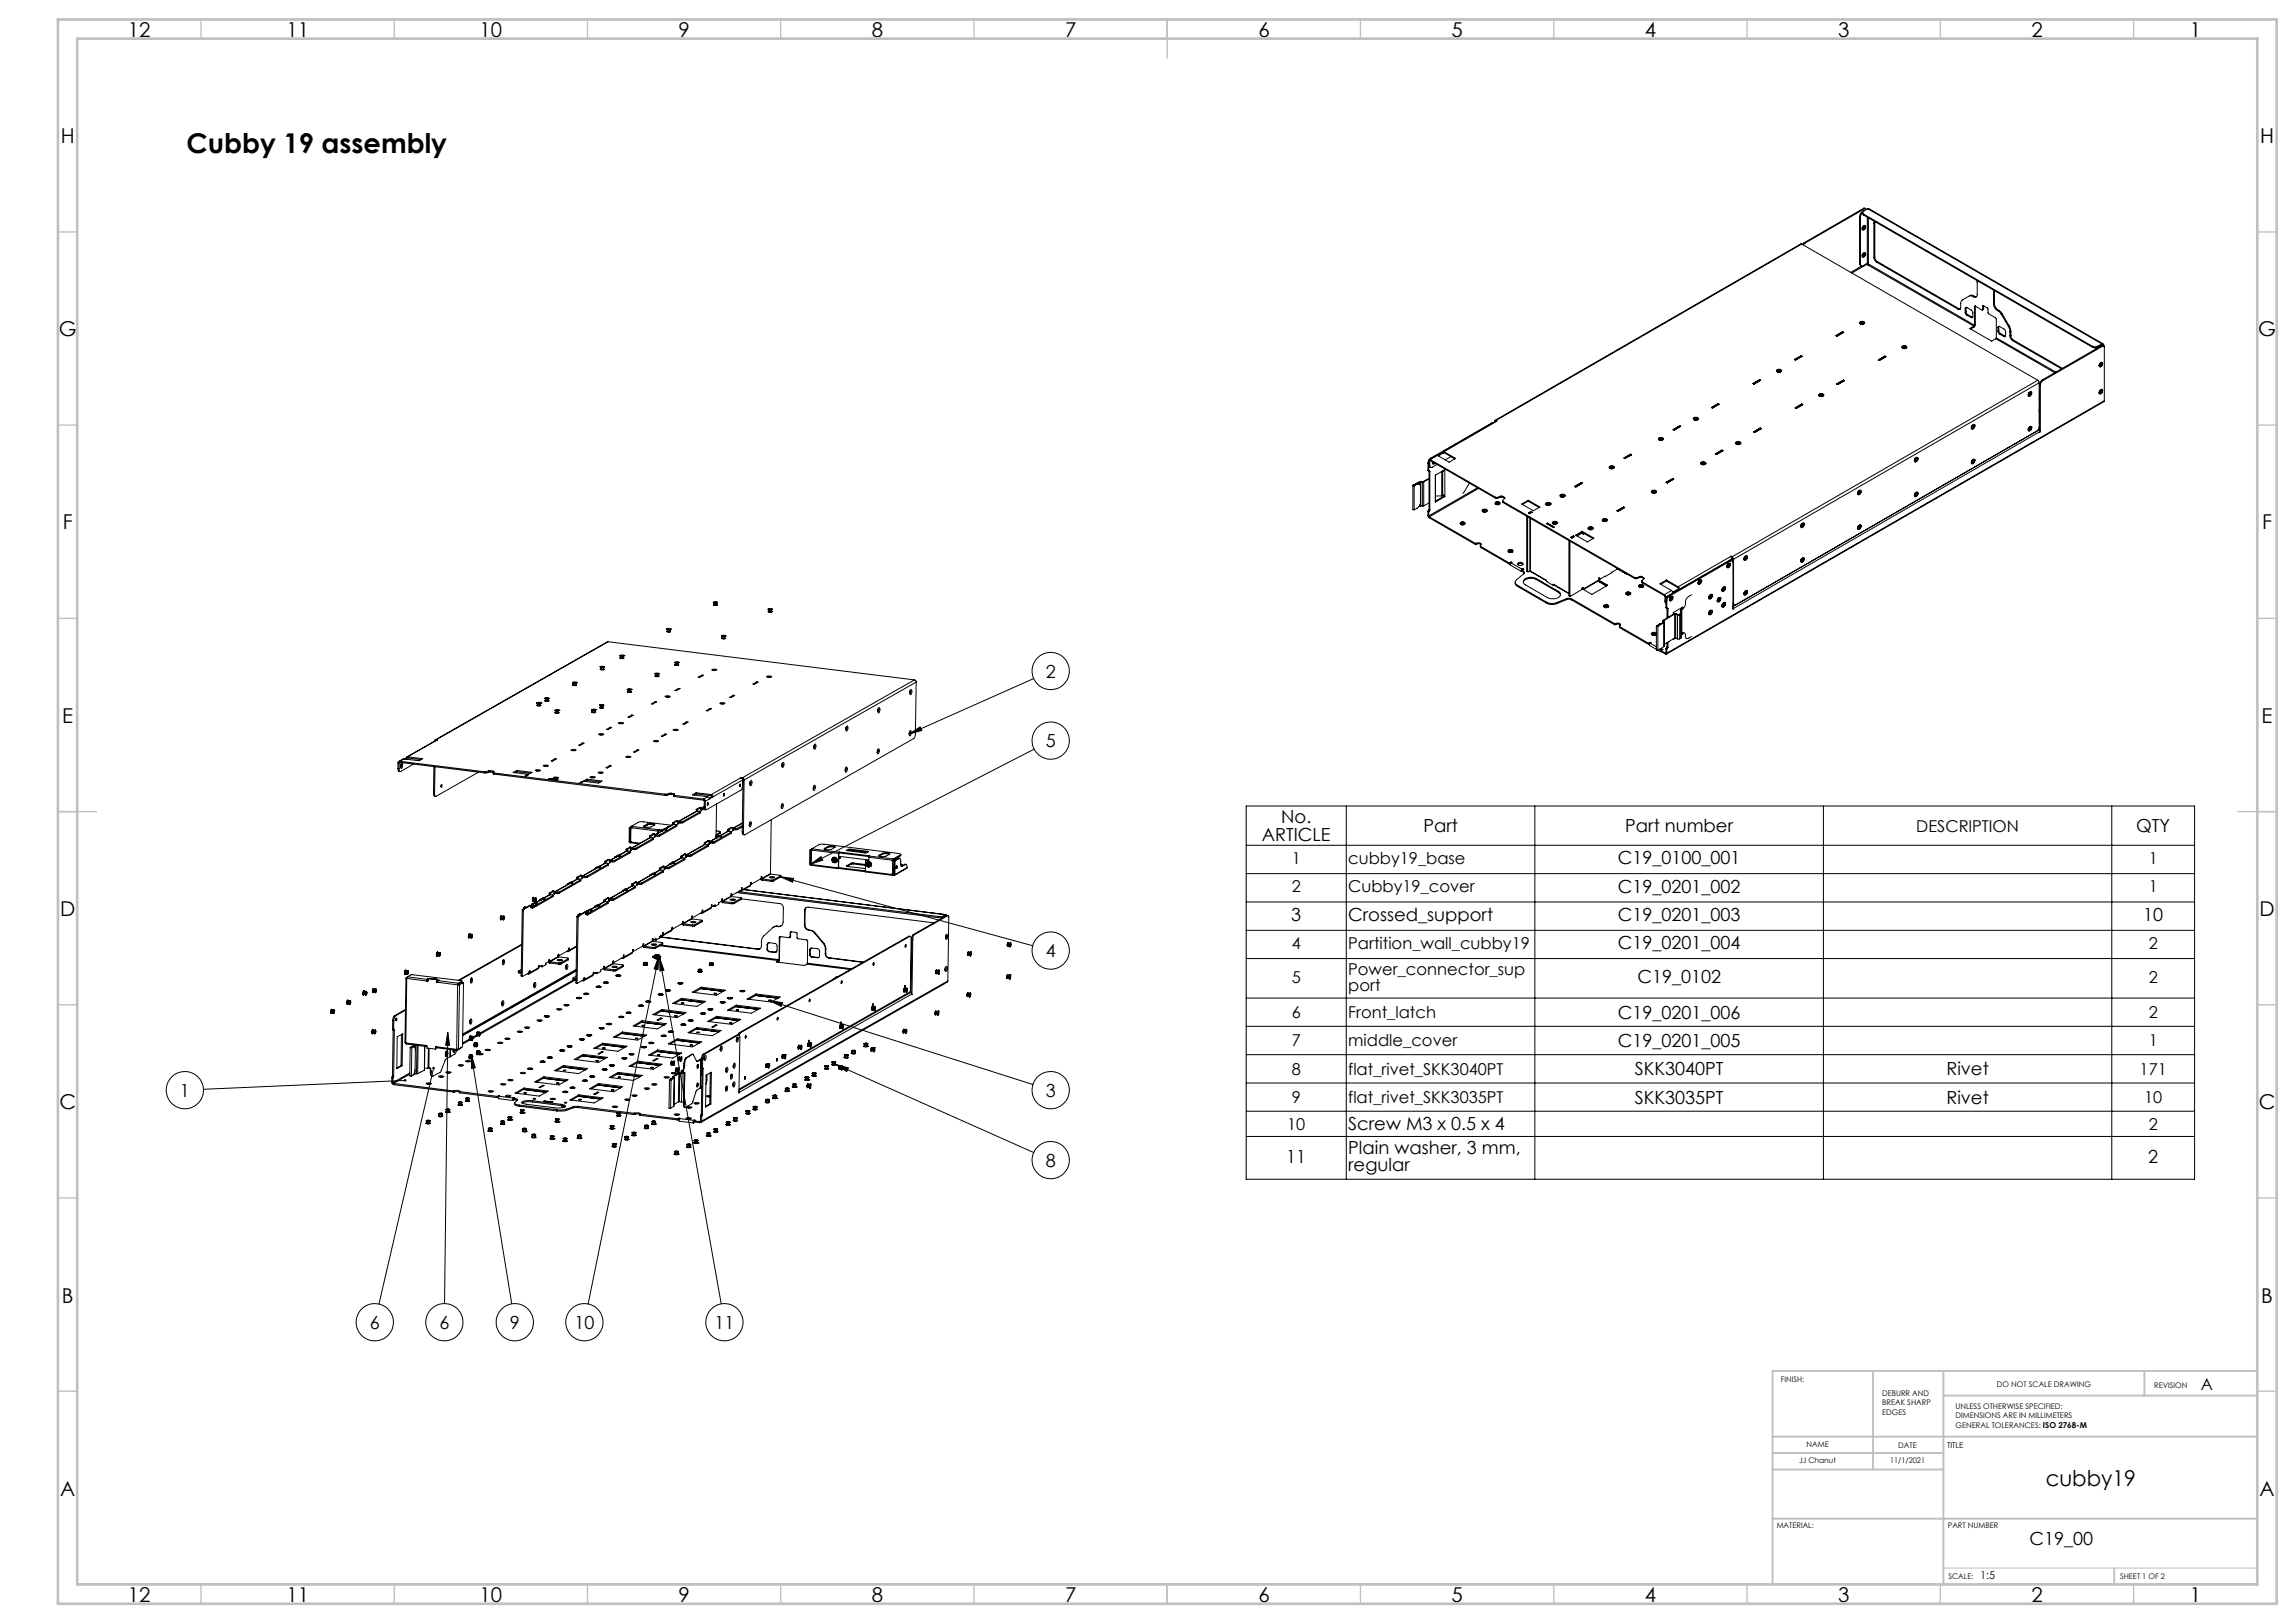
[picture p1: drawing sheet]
<svg xmlns="http://www.w3.org/2000/svg" width="594mm" height="420mm" viewBox="0 0 594 420" stroke-linecap="round" stroke-linejoin="round" font-family="sans-serif">
<defs><g id="words">
<text font-size="7.1" x="48.2" y="39.5">Cubby 19 assembly</text>
<text font-size="5.6" x="529.3" y="384.5">cubby19</text>
<g font-size="5.3">
<text x="33.1" y="9.5">12</text>
<text x="74.1" y="9.5">11</text>
<text x="124.1" y="9.5">10</text>
<text x="175.6" y="9.5">9</text>
<text x="225.6" y="9.5">8</text>
<text x="275.6" y="9.5">7</text>
<text x="325.6" y="9.5">6</text>
<text x="375.6" y="9.5">5</text>
<text x="425.6" y="9.5">4</text>
<text x="475.6" y="9.5">3</text>
<text x="525.6" y="9.5">2</text>
<text x="566.6" y="9.5">1</text>
<text x="15.7" y="37">H</text>
<text x="584.7" y="37">H</text>
<text x="15.2" y="87">G</text>
<text x="584.2" y="87">G</text>
<text x="16.2" y="137">F</text>
<text x="585.2" y="137">F</text>
<text x="16.1" y="187">E</text>
<text x="585.1" y="187">E</text>
<text x="15.5" y="237">D</text>
<text x="584.5" y="237">D</text>
<text x="15.4" y="287">C</text>
<text x="584.4" y="287">C</text>
<text x="16" y="337.1">B</text>
<text x="585" y="337.1">B</text>
<text x="15.5" y="387">A</text>
<text x="584.5" y="387">A</text>
<text x="33.1" y="414.5">12</text>
<text x="74.1" y="414.5">11</text>
<text x="124.1" y="414.5">10</text>
<text x="175.6" y="414.5">9</text>
<text x="225.6" y="414.5">8</text>
<text x="275.6" y="414.5">7</text>
<text x="325.6" y="414.5">6</text>
<text x="375.6" y="414.5">5</text>
<text x="425.6" y="414.5">4</text>
<text x="475.6" y="414.5">3</text>
<text x="525.6" y="414.5">2</text>
<text x="566.6" y="414.5">1</text>
</g>
<g font-size="4.7">
<text x="270.6" y="175.4">2</text>
<text x="270.6" y="193.4">5</text>
<text x="331.5" y="213.1">No.</text>
<text x="368.2" y="215.3">Part</text>
<text x="420.5" y="215.3">Part number</text>
<text x="552.7" y="215.3">QTY</text>
<text x="326.5" y="217.6">ARTICLE</text>
<text x="418.6" y="223.7">C19_0100_001</text>
<text x="418.6" y="231">C19_0201_002</text>
<text x="334.1" y="238.3">3</text>
<text x="348.8" y="238.3">Crossed_support</text>
<text x="418.6" y="238.3">C19_0201_003</text>
<text x="554.5" y="238.3">10</text>
<text x="418.6" y="245.6">C19_0201_004</text>
<text x="270.6" y="247.7">4</text>
<text x="423.6" y="254.4">C19_0102</text>
<text x="418.6" y="263.6">C19_0201_006</text>
<text x="418.6" y="270.9">C19_0201_005</text>
<text x="423" y="278.3">SKK3040PT</text>
<text x="503.6" y="278.3">Rivet</text>
<text x="46.6" y="283.8">1</text>
<text x="270.6" y="283.8">3</text>
<text x="423" y="285.6">SKK3035PT</text>
<text x="503.6" y="285.6">Rivet</text>
<text x="348.8" y="292.5">Screw M3 x 0.5 x 4</text>
<text x="348.8" y="298.6">Plain washer, 3 mm,</text>
<text x="270.6" y="301.9">8</text>
<text x="332.8" y="300.9">11</text>
<text x="348.8" y="303.1">regular</text>
<text x="555.8" y="300.9">2</text>
<text x="95.7" y="343.9">6</text>
<text x="113.7" y="343.9">6</text>
<text x="131.9" y="343.9">9</text>
<text x="148.6" y="343.9">10</text>
<text x="184.8" y="343.9">11</text>
<text x="525.1" y="399.7">C19_00</text>
</g>
<g font-size="4.2">
<text x="495.8" y="215.2">DESCRIPTION</text>
<text x="334.2" y="223.5">1</text>
<text x="348.8" y="223.5">cubby19_base</text>
<text x="555.9" y="223.5">1</text>
<text x="334.2" y="230.9">2</text>
<text x="348.8" y="230.9">Cubby19_cover</text>
<text x="555.9" y="230.9">1</text>
<text x="334.2" y="245.5">4</text>
<text x="348.8" y="245.5">Partition_wall_cubby19</text>
<text x="555.9" y="245.5">2</text>
<text x="334.2" y="254.3">5</text>
<text x="348.8" y="252.2">Power_connector_sup</text>
<text x="348.8" y="256.3">port</text>
<text x="555.9" y="254.3">2</text>
<text x="334.2" y="263.5">6</text>
<text x="348.8" y="263.5">Front_latch</text>
<text x="555.9" y="263.5">2</text>
<text x="334.2" y="270.8">7</text>
<text x="348.8" y="270.8">middle_cover</text>
<text x="555.9" y="270.8">1</text>
<text x="334.2" y="278.1">8</text>
<text x="348.8" y="278.1">flat_rivet_SKK3040PT</text>
<text x="553.6" y="278.1">171</text>
<text x="334.2" y="285.4">9</text>
<text x="348.8" y="285.4">flat_rivet_SKK3035PT</text>
<text x="554.7" y="285.4">10</text>
<text x="333" y="292.4">10</text>
<text x="555.9" y="292.4">2</text>
<text x="569.3" y="359.6">A</text>
</g>
<text font-size="2.8" x="512.3" y="408.6">1:5</text>
<text font-size="2.1" x="503.7" y="374.6">TITLE</text>
<g font-size="2">
<text x="460.8" y="357.6">FINISH:</text>
<text x="516.6" y="359">DO NOT SCALE DRAWING</text>
<text x="557.3" y="359.2">REVISION</text>
<text x="486.9" y="361.1">DEBURR AND</text>
<text x="486.9" y="363.6">BREAK SHARP</text>
<text x="506" y="364.6">UNLESS OTHERWISE SPECIFIED:</text>
<text x="486.9" y="366.1">EDGES</text>
<text x="506" y="367.1">DIMENSIONS ARE IN MILLIMETERS</text>
<text x="506" y="369.6">GENERAL TOLERANCES: ISO 2768-M</text>
<text x="467.4" y="374.6">NAME</text>
<text x="491.1" y="374.6">DATE</text>
<text x="465.5" y="378.7">JJ Chanut</text>
<text x="489" y="378.6">11/1/2021</text>
<text x="459.6" y="395.5">MATERIAL:</text>
<text x="504" y="395.5">PART NUMBER</text>
<text x="504.1" y="408.6">SCALE:</text>
<text x="548.5" y="408.6">SHEET 1 OF 2</text>
</g>
</g></defs>
<g fill="none" stroke="#000" stroke-width=".26">
<path d="M481.1 56.1l.2 .1M481.1 56.1v12.1M481.3 56.2v12.2M481.8 54.8l-.5 .6-.2 .7M481.8 54.8l.1 .1M481.9 55v.4l.3 .3M481.9 55.1l-.5 .6-.1 .5M482.1 58.5l.3-.2a.62 .62 0 0 1 .1 .8 .62 .62 0 0 1-.7 .3zM482.1 58.6l.3-.1a.45 .45 0 0 1 .1 .6 .45 .45 0 0 1-.6 .2zM482.1 58.7l.2-.1a.32 .32 0 0 1 .1 .5 .32 .32 0 0 1-.5 0zM482.1 58.6l-.3 .5M482.2 54.6a.43 .43 0 0 0-.3 .4 .43 .43 0 0 0 .3 .4"/>
<path d="M482.2 53.9l.5 .1M482.2 55.4l59.1 34.2M482.2 55.4v.3M482.2 55.7l59.1 34.1M482.2 53.9l.2 .1M482.2 53.9l-15.4 8.9M482.2 54.6l-.4 .2M482.4 54h.3l.1 .2M482.4 54l-15.4 8.9M482.4 58.5a.55 .55 0 0 0-.5 .3 .55 .55 0 0 0 .1 .6M482.4 58.5h.1M483.1 56.2v11.9"/>
<path d="M483.2 54h.3l60.6 35M483.2 54l60.6 35M483.2 54l-1 .6M483.4 56.4v11.9M484.8 57.7v8.9M484.9 57.3l-.1 .4M485 57.6l-.2 .1M485 57.6v8.9M485.1 57.4l-.1 .2M466.1 63.2l-.2-.1-79.1 45.7M466.1 63.2l-79.1 45.6M466.1 63.2l61.1 35.2"/>
<path d="M466.8 62.8l-.5 .5M466.8 62.8l.2 .1M467 62.9l-.5 .5M481.1 68.2l.4 .6M481.1 68.2l.2 .2M481.6 68.8l-2.8 1.7M482.1 65.5l.3-.1a.62 .62 0 0 1 .1 .8 .62 .62 0 0 1-.7 .2zM482.1 65.7l.3-.2a.47 .47 0 0 1 .1 .6 .47 .47 0 0 1-.6 .2zM482.1 65.7l.2-.1a.32 .32 0 0 1 .1 .5 .32 .32 0 0 1-.5 0zM482.1 65.6l-.3 .5M482.5 65.6a.53 .53 0 0 0-.6 .2 .53 .53 0 0 0 .1 .6M482.8 68.3l.2 .1"/>
<path d="M483 68.4l.2 .2M483 68.4l-3.9 2.2M483.1 68.1l-1.1 .6a.42 .42 0 0 1-.5 .1 .42 .42 0 0 1-.2-.4M483.1 68.1h.3M483.2 68.6l27.5 15.8M483.4 68.3l-.2 .3M483.4 68.3l27.4 15.9M484.8 66.6l.2 .7 .5 .6M485 66.5l.1 .5 .6 .7M485 66.5l-.2 .1M485.5 67.9l21.1 12.1M485.7 67.7l-.2 .2"/>
<path d="M485.7 67.7l21.1 12.2M506.8 79.9l.4 .1M506.8 79.9l-.2 .1M508.4 79.8l.1-.3 .3 .1 1.2 .7 .3 .4 .1 1.4-.4 .1M508.4 79.8v1M508.6 79.7l-.2 .1M508.6 79.7v1M508.7 79.5l-.1 .2M509.5 76.6h.7M509.5 76.6l-2 1.2-.2 .4v1.4a.41 .41 0 0 1-.2 .5 .41 .41 0 0 1-.5-.1M510.2 76.6l.3 .2M510.5 76.5l-.5-.1-.5 .2"/>
<path d="M510.5 76.5l-.3 .1M510.5 76.5l.3 .2M510.8 76.7l.5 .1M510.8 76.7l-.3 .1M510.8 79.3v4.9M511 79.2l1.8 1 .1-.1M511 79.2l-.2 .1M511 79.2v4.8M511.4 72.5l.1 3.7a.6 .6 0 0 1-.2 .7 .6 .6 0 0 1-.8-.1M512.9 79.2v.9M513.2 79.1l1.1 .7 .2 1.4 2 1.3v4.9M513.2 79.1l-.3 .1"/>
<path d="M513.2 80l-.3 .2M513.2 80l-.3 .1M513.2 79.1v.9M515.8 78.7a2.02 2.02 0 0 0 .9 1.7M515.8 75.6v3.1M515.9 75.2l-.1 .4M516 78.5a2.42 2.42 0 0 0 1 1.8M516 75.4l-.2 .2M516 78.5l-.2 .2M516 75.4v3.1M516 75.2v.2M453.6 99.2v.1"/>
<path d="M453.6 99.2l.2 .2M453.8 99.4h.1M455.2 98.3h.1M455.2 98.3l.2 .1M455.2 98.3l-1.6 .9M455.2 98.2l-1.7 1.1 .3 .1M455.2 98.2l.3 .2-1.7 1M455.2 98.2v.1M455.4 98.4l-1.6 1M459.7 95.7a.73 .73 0 0 1 1.2 .4 .82 .82 0 0 1-1.3-.2zM459.7 95.9a.6 .6 0 0 0 .6 .4 .6 .6 0 0 0 .5-.4M459.8 95.8a.51 .51 0 0 1 .6-.2 .51 .51 0 0 1 .3 .5 .5 .5 0 0 1-.6 .2 .5 .5 0 0 1-.3-.5z"/>
<path d="M460 96.3h.5M460.1 95.9l.3 .1zM464.4 93l.1 .2M464.4 93l-.1 .1M465.9 92.1h.1M465.9 92.1l-1.5 .9M465.9 92.1l.3 .1zM465.9 92.1l.3 .1-1.7 1M465.9 92.1l-1.7 .9 .3 .2M475 86.8l1.7-1 .3 .2-1.7 1zM475.1 86.8v.1M475.1 86.8l.2 .1"/>
<path d="M475.3 99.3l-.1 .1M475.3 99.3l.2 .2M475.3 86.9v.1M475.5 99.5h.1M476.6 85.9h.1M476.6 85.9l.3 .2M476.6 85.9l-1.5 .9M476.7 85.9l.2 .2M476.7 85.8v.1M476.8 98.4h.1M476.8 98.4l.3 .1M476.8 98.4l-1.5 .9"/>
<path d="M476.9 98.4l.2 .1M476.9 86.1l-1.6 .8M476.9 98.3l-1.7 1.1 .2 .1M476.9 98.3l.3 .2-1.8 1M476.9 98.3v.1M477.1 98.5l-1.6 1M481.2 83.3a.61 .61 0 0 1 .7-.2 .61 .61 0 0 1 .4 .7 .73 .73 0 0 1-1.2-.4zM481.2 83.5a.6 .6 0 0 0 .5 .4 .6 .6 0 0 0 .6-.4M481.2 83.4a.57 .57 0 0 1 .6-.2 .57 .57 0 0 1 .4 .5 .6 .6 0 0 1-1-.3zM481.5 83.8h.5M481.6 83.5l.3 .1zM486 93.1v.1"/>
<path d="M486 93.1l.2 .2M486.2 93.3h.1M487.6 92.2h.1M487.6 92.2l.2 .2M487.6 92.2l-1.6 .9M487.6 92.1l.3 .2-1.7 1M487.6 92.1l-1.7 1.1 .3 .1M487.6 92.1v.1M487.8 92.4l-1.6 .9M492.1 89.6a.73 .73 0 0 1 1.2 .4 .82 .82 0 0 1-1.3-.2zM492.1 89.8a.6 .6 0 0 0 .6 .4 .6 .6 0 0 0 .5-.4M492.2 89.7a.51 .51 0 0 1 .6-.2 .51 .51 0 0 1 .3 .5 .5 .5 0 0 1-.5 .2 .5 .5 0 0 1-.4-.5z"/>
<path d="M492.4 90.2h.5M492.5 89.8l.4 .1h-.3zM508.4 80.8l.4 .7M508.6 80.7l.5 .7M508.6 80.7l-.2 .1M508.8 81.5l1.2 .7M509.1 81.4l-.3 .1M509.1 81.4l1.1 .7M510.2 82.1h.2M510.2 82.1l-.2 .1M510.7 84.4l-1.1 .6 5.7 3.3 1-.7M510.7 84.4v.2"/>
<path d="M510.7 84.6l-.9 .5M510.8 84.2l-.1 .2M511 84l-.3 .6M511 84l-.2 .2M516.3 87.6l15.3 8.9M516.5 87.4l-.2 .2M516.5 87.4l15.4 8.9M516.7 80.4l.3 .2M516.9 84.7l.1-.3h.2l1.6 1.1 .1 1.4-.2 .3-.3-.1M516.9 85.7l.4 .7M516.9 84.7v1M517 80.3l-.3 .1"/>
<path d="M517 80.3l.3 .2M517 80.6l.7 .7M517.1 85.6l.5 .7M517.1 84.6l-.2 .1M517.1 85.6l-.2 .1M517.1 84.6v1M517.1 84.4v.2M517.3 80.5l.7 .7M517.3 80.5l-.3 .1M517.3 86.4l1.1 .7M517.6 86.3l-.3 .1M517.6 86.3l1.1 .7"/>
<path d="M517.7 81.3l1.9 3.2M518 81.2l-.3 .1M518 81.2l1.8 3.2M518.7 87h.1M518.7 87l-.3 .1M519.6 84.5l.4 1.4M519.8 84.4l.4 1.3M519.8 84.4l-.2 .1M520 86.9l.2 .7 .5 .6M520 85.9v1M520.2 86.8l.1 .5 .6 .7M520.2 85.7l-.2 .2"/>
<path d="M520.2 86.8l-.2 .1M520.2 85.7v1.1M520.7 88.2l12.6 7.2M520.9 88l-.2 .2M520.9 88l12.7 7.3M527.2 98.4l.4 .6M527.2 98.4l-79.1 45.7M527.6 99v11.4l-.6 1.1-77.8 44.9a.41 .41 0 0 1-.5 .1 .41 .41 0 0 1-.2-.4M527.6 99l-79.1 45.7M527.6 99.6l.3 .1M527.6 99.6v11.8M527.9 99.7v12"/>
<path d="M528.3 98.3l-.5 .6-.2 .7M528.3 98.3l.3 .2M528.6 98.5l-.6 .7-.1 .5M541.3 89.6l.7 .2 .7-.2M541.3 89.8l.5 .2 .9-.2M541.3 89.6v.2M542 90l.3 .3M542.7 89.6v.2M543.2 94.8h.1M543.3 94l.3-.1a.48 .48 0 0 1 .2 .6 .48 .48 0 0 1-.6 .2zM543.4 94l-.3 .4M543.4 93.9l.2-.1a.5 .5 0 0 1 .5 .4 .5 .5 0 0 1-.4 .5l-.3 .3a.56 .56 0 0 1-.4-.6 .56 .56 0 0 1 .4-.5z"/>
<path d="M543.7 89.4l.6 .2M543.7 89.4l.3 .2M543.7 89.4l-15.4 8.9M543.8 89h.3l.1 .2M543.8 89.2l.1 .1M543.8 89l-1.1 .6M543.8 89v.2M543.8 89.2l-1.1 .6M543.8 93.9a.63 .63 0 0 0-.6 .9M543.9 89.3l.1 .1M543.9 89.3v.1M544 89.6l.2-.1 .2 .2v14"/>
<path d="M544 89.6l-15.4 8.9M544.2 89.2v.3M544.2 89.2l-.3 .1M544.3 89.4v.2M369.4 119.8l.2 .1M369.4 119.8v1.9M369.6 119.9v1.9M369.7 119.7l-.1 .2M369.7 119.2v1.2M369.7 119.2l.2 .1M369.7 119l-.3 .8M369.9 119.3v1.2"/>
<path d="M370 118.9h-.2l-.1 .3M370 119.2l-.1 .1M370 119.2l16.9 9.7M370 118.9l16.9 9.8M370 118.9v.3M370.1 118.6l-.4 .3M370.1 118.6l.1 .1M370.6 119.5v.4l.1 .2 .5-.2M370.7 119.6l.1 .3M370.7 119.6l.1 .3 .4-.1M370.8 119.6v.3l.3-.1M370.8 119.9h.1"/>
<path d="M371.9 117.8l-2.1 1.1M371.9 117.8l-1.9 1.1M373.2 117.1l-1.3 .7M373.2 117.1l.3 .1M373.5 117.2l-1.4 .8M373.6 117.1l-.1 .1M373.6 116.9l-.2-.1-.2 .3M373.6 116.9v.2M373.6 116.9l3 1.7-1.7 1-3-1.8M373.6 117.1l2.8 1.7M375.4 118.2l-1.5 .8M385.8 109.5l-15.7 9.1"/>
<path d="M385.8 109.5l.1 .1M386.2 109.4l-.4 .1M386.7 109v.2M386.7 109l.1 .1M387 108.8h-.2l-.1 .2M387 108.8l.3 .2-.2 .1M387 108.8v.2M387.1 109.1l-.2-.1-13.6 7.9M387.1 109.1l-13.5 7.8M420.2 118.5l.2 .2M420.2 118.5v.1M421.8 117.6l.3 .1-.3-.1"/>
<path d="M421.8 117.6h.1M421.8 117.6l-1.6 .9M421.9 117.5l-1.8 1 .3 .2M421.9 117.5l.2 .2-1.7 1M421.9 117.5v.1M429.1 113.4a.73 .73 0 0 1 1.3 .3 .82 .82 0 0 1-1.4-.2zM429.2 113.6a.6 .6 0 0 0 .5 .3 .6 .6 0 0 0 .5-.3M429.2 113.5a.54 .54 0 0 1 .6-.3 .54 .54 0 0 1 .4 .6 .58 .58 0 0 1-1-.3zM429.5 113.9h.4M429.5 113.5l.4 .1-.3 .1zM433 111.1l-.1 .1M433 111.1l.2 .2"/>
<path d="M433.2 111.3h.1M434.5 110.3l.3 .1-1.6 .9M434.5 110.3l-1.5 .8M434.6 110.2l-.1 .1M434.6 110.2l-1.8 1 .3 .1M434.6 110.2l.2 .1-1.7 1M438.2 108.1a.72 .72 0 0 1 .7-.2 .72 .72 0 0 1 .5 .6 .67 .67 0 0 1-.8 .3 .67 .67 0 0 1-.4-.7zM438.2 108.4a.6 .6 0 0 0 .6 .3 .6 .6 0 0 0 .5-.3M438.2 108.2a.57 .57 0 0 1 .6-.2 .57 .57 0 0 1 .4 .5 .6 .6 0 0 1-1-.3zM438.5 108.7h.5M440.1 119.7a.69 .69 0 0 1 .7-.2 .69 .69 0 0 1 .5 .5 .79 .79 0 0 1-1.4-.2zM440.1 119.9h.1"/>
<path d="M440.1 119.9a.63 .63 0 0 0 1.1 0M440.1 119.8a.54 .54 0 0 1 .6-.2 .54 .54 0 0 1 .4 .4 .56 .56 0 0 1-.6 .2 .56 .56 0 0 1-.4-.4zM441.2 119.9h.1M442.8 105.4v.1M442.8 105.4l.3 .2M443.1 105.6h.1M443.8 117.5l1.7-1 .3 .1-1.8 1zM443.9 117.5h-.1M443.9 117.5l.2 .1M444.1 117.6h.1M444.4 104.5h.1M444.4 104.5l.2 .2"/>
<path d="M444.4 104.5l-1.6 .9M444.5 104.5l.2 .2M444.5 104.4l-1.8 1.1 .3 .1M444.5 104.4l.2 .2-1.7 1M444.5 104.4v.1M444.6 104.7h.1M444.6 104.7l-1.5 .9M445.5 116.5l.2 .2M445.5 116.5l-1.6 1M445.5 116.5h.1M445.7 116.7h.1M445.7 116.7l-1.6 .9"/>
<path d="M449.1 114.5a.73 .73 0 0 1 1.2 .3 .66 .66 0 0 1-.7 .3 .66 .66 0 0 1-.5-.6zM449.1 114.7h.1M449.1 114.7a.63 .63 0 0 0 1.1 0M449.3 114.5a.53 .53 0 0 1 .5-.2 .53 .53 0 0 1 .4 .5 .6 .6 0 0 1-1-.2zM449.4 115h.5M449.5 114.6l.4 .1-.2 .1zM450.2 114.7h.1M453.8 111.7l-.1 .1M453.8 111.7l.2 .2M454 111.9h.1M455.3 110.8h.1M455.3 110.8l-1.5 .9"/>
<path d="M455.3 110.8l.3 .2M455.4 110.8l.2 .2M455.4 110.8l-1.7 .9 .3 .2M455.4 110.8l.3 .1-1.7 1M455.4 110.8h.1M455.6 111h.1M455.6 111l-1.6 .9M464.5 105.5v.1M464.5 105.5l.2 .2M464.7 105.7h.1M466.1 104.7l.2 .1M466.1 104.7l-1.6 .8"/>
<path d="M466.1 104.6v.1M466.1 104.6l.2 .2M466.1 104.5l-1.7 1 .3 .2M466.1 104.5l.3 .2-1.7 1M466.1 104.5v.2M466.3 104.8h.1M466.3 104.8l-1.6 .9M470.6 102a.72 .72 0 0 1 .7-.2 .72 .72 0 0 1 .5 .6 .67 .67 0 0 1-.7 .3 .67 .67 0 0 1-.5-.7zM470.6 102.3a.6 .6 0 0 0 .6 .3 .6 .6 0 0 0 .5-.3M470.7 102a.51 .51 0 0 1 .6-.1 .51 .51 0 0 1 .4 .5 .5 .5 0 0 1-.6 .2 .5 .5 0 0 1-.4-.6zM471 102.6h.4M495.3 119.2l.2 .2"/>
<path d="M495.5 118.6l.4-.3a.56 .56 0 0 1 .4 .6 .56 .56 0 0 1-.4 .5l-.5 .2-.1-.3zM495.6 118.6l-.2 .4M495.7 118.8h.2l-.1 .3zM495.7 118.5l.2-.1a.51 .51 0 0 1 .1 .7 .51 .51 0 0 1-.6 .2zM496 118.5l-.5 .2-.2 .5M496 118.5h.1M510.2 119.9h.1M510.2 110.9h.1M510.3 110a.41 .41 0 0 1 .6-.1 .41 .41 0 0 1 0 .7l-.2 .2a.4 .4 0 0 1-.6 .3 .4 .4 0 0 1-.1-.7zM510.3 119l.3-.2a.57 .57 0 0 1 .4 .6 .57 .57 0 0 1-.4 .5l-.3 .2-.3-.3zM510.3 119.2l.3-.3a.51 .51 0 0 1 .1 .7 .51 .51 0 0 1-.6 .2zM510.3 110.2l.3-.2a.49 .49 0 0 1 .1 .6 .49 .49 0 0 1-.6 .2z"/>
<path d="M510.3 110.1l-.2 .4M510.3 119.1l-.2 .4M510.4 110.4l.2-.1-.1 .3zM510.7 119h.1M510.7 110h.1M510.7 119a.64 .64 0 0 0-.5 .9M510.7 110a.63 .63 0 0 0-.5 .9M525 110.5l.3-.2a.66 .66 0 0 1 .3 .9 .66 .66 0 0 1-.8 .4l-.1-.5zM525 101.6l.3-.2a.57 .57 0 0 1 .4 .5 .57 .57 0 0 1-.4 .6l-.2 .1a.5 .5 0 0 1-.5-.5 .5 .5 0 0 1 .4-.5zM525 110.6l.3-.1a.49 .49 0 0 1 .1 .6 .49 .49 0 0 1-.6 .2zM525 101.6l-.2 .4M525 110.6l-.2 .4"/>
<path d="M525.1 110.9l.2-.1-.1 .3zM525.1 101.9l.2 .1-.2 .1zM525.1 101.5h.2a.51 .51 0 0 1 .1 .6 .51 .51 0 0 1-.6 .3l.1-.6zM525.4 110.5h.1M525.4 101.5a.59 .59 0 0 0-.6 .3 .59 .59 0 0 0 .1 .7M525.4 110.5a.62 .62 0 0 0-.5 .9M527.5 111.1v.1M527.5 110.9v.2M527.5 111.1h-.2M527.5 111.2l.2 .5M527.5 111.2l-79.2 45.8M527.6 106.6v.2"/>
<path d="M527.6 104.7h.1M527.6 103.2v.1M527.6 102.6h.1M527.6 108.3v.1M527.6 104.4v.1M527.6 108.2h.1M527.7 111.7l-79.2 45.8M527.7 111.7h.2M527.7 111.6l.2 .1M543.2 101.8h.1M543.2 101.1a.41 .41 0 0 1 .6-.3 .41 .41 0 0 1 .1 .6l-.7 .6-.2-.3zM543.3 101.1l.3-.2a.5 .5 0 0 1 .2 .6 .5 .5 0 0 1-.6 .3z"/>
<path d="M543.4 101l-.3 .4M543.8 100.9a.63 .63 0 0 0-.6 .9M544.4 103.7l-.1 .2-113.2 65.4M544.4 103.7l-113.2 65.3M365.5 125.6v6.3h.4M365.6 125.5v.2h.3M365.6 125.5l.1 .1M365.7 125.6h.1M365.7 125.6l.2 .1M365.9 125.7v6.2M366.5 125.3h.7M366.5 125.3l-.8 .3"/>
<path d="M366.5 125.3h.1M366.6 125.3a.56 .56 0 0 1 .6 0 .56 .56 0 0 1 .3 .6v4.2a1.89 1.89 0 0 1-.9 1.4l-.7 .4M366.6 125.3l-.7 .4M367.2 124.7l-1.6 .8M367.2 124.7h.2M367.4 124.7h.2M367.4 124.7l-1.7 .9M367.4 130.9l-.3 .2M367.4 124.7v.8M367.4 130.6v.3M367.6 130.9h-.2M367.6 124.7l.4 .1"/>
<path d="M367.6 130.9l.4 .1M367.6 124.7v6.2M367.6 124.6l-.4 .1M367.6 124.6l.4 .1M367.6 124.6v.1M368 124.8v6.2M368 124.7v.1M368.2 124.6l-.2 .1M368.2 124.6l.1 .1M368.3 124.7l-.3 .1M368.3 130.9l-.3 .1M368.3 124.7v6.2"/>
<path d="M369.4 121.7l.3 .2v9.9M369.4 133.4l.4 .6M369.4 121.7l.2 .1M369.4 132.3v1.1M369.4 132.3l.2 .2M369.4 133.4l.2 .1M369.6 132.1l-.2 .2M369.6 132.1l.2 .1M369.6 123.8l.1 .1-1.4 .8M369.6 123.8l-1.4 .8M369.6 121.8l.2 .1M369.6 133.5l.2 .3"/>
<path d="M369.6 132.5v1M369.7 120.4l.1 .3 .3 .2M369.7 120.4l.2 .1M369.7 131.8l-.1 .3M369.7 131.8l.2 .2M369.7 130.2l-1.4 .7M369.7 123.8h-.1M369.8 132.2l-.2 .3M369.8 121.9l.1 .1M369.8 133.8l11.9 6.8M369.8 134l11.9 6.9M369.8 133.8v.2"/>
<path d="M369.9 132l-.1 .2M369.9 122v10M371.3 123.1v6.2M371.3 123l2.5-1.5v7l-2.5 1.4zM371.8 120.2l-1.2 .7a.42 .42 0 0 1-.5 0 .42 .42 0 0 1-.2-.4M373 122v6.3M373 128.3l-1.6 .1M373.1 122h.1M373.2 122l-.3 .1M373.2 128.3h-.2M373.2 122v6.3M373.3 121.9l.1 .1h-.2"/>
<path d="M373.3 121.9l-.2 .1M373.5 121.8l-.2 .1M373.6 128.4l.2 .1M373.6 121.7v.1M373.6 128.1v.3M373.6 128.4l-2.3 1.3M373.6 128.1l-.4 .2M377.8 135.2a.69 .69 0 0 1 .7-.2 .69 .69 0 0 1 .5 .6 .79 .79 0 0 1-1.3-.2zM377.9 135.4a.57 .57 0 0 0 1 0M377.9 135.4h.1M377.9 135.3a.44 .44 0 0 1 .6-.2 .44 .44 0 0 1 .2 .5l-.5 .1-.3-.2zM378 135.3a.34 .34 0 0 1 .5-.2 .34 .34 0 0 1 .2 .5h-.5z"/>
<path d="M378.2 135.4l.4 .2zM378.7 135.7h.1M378.7 135.7l-.2 .1-.4-.1M378.9 135.4h.1M380.2 125l-1.7 2.7M382.2 126.2l-12.6 7.3M382.5 126.4l-12.7 7.4M383.5 132a.69 .69 0 0 1 .8-.2 .69 .69 0 0 1 .4 .5 .78 .78 0 0 1-1.3-.2zM383.6 132.1a.54 .54 0 0 0 .5 .3 .54 .54 0 0 0 .5-.3M383.6 132a.51 .51 0 0 1 .6-.2 .51 .51 0 0 1 .4 .4 .5 .5 0 0 1-.6 .2 .5 .5 0 0 1-.4-.4zM383.8 132.4h.1M383.8 132.3l.3 .2 .4-.2"/>
<path d="M383.8 132a.32 .32 0 0 1 .5-.2 .32 .32 0 0 1 .1 .5h-.6zM383.9 132.2h.4zM384.4 132.4h.1M386.9 130a.73 .73 0 0 1 1.2 .4 .66 .66 0 0 1-.8 .3 .66 .66 0 0 1-.4-.7zM386.9 128.7h.5M386.9 128.9l.5 .1M386.9 128.7v.2M387 130.2a.52 .52 0 0 0 .5 .3 .52 .52 0 0 0 .4-.3M387 130.1a.52 .52 0 0 1 .5-.2 .52 .52 0 0 1 .4 .4 .51 .51 0 0 1-.5 .2 .51 .51 0 0 1-.4-.4zM387.1 130.4l.2 .2 .5-.2M387.1 130.4v.1M387.2 130l.6 .1a.32 .32 0 0 1-.3 .3 .32 .32 0 0 1-.3-.4z"/>
<path d="M387.3 130.2l.3 .1zM387.4 128.7v.3M387.8 130.4v.1M388.3 128.4h.5M388.3 128.6l.5 .1M388.3 128.4l-.9 .3M388.3 128.4v.2M388.3 128.6l-.9 .4M388.7 129.6l.1 .5M388.8 128.4l.5 .3M388.8 128.4v.3M388.8 128.7l.5 .3"/>
<path d="M388.8 130.1l34.1 19.6M388.8 129.8l34.1 19.7M388.8 129.8v.3M389.3 128.7v.3M389.3 129h.1M389.3 129l-.6 .5 .1 .3M393.7 130.4l1.7-.9 3 1.7-1.7 1zM395 133.6v14.2M395.2 133.7v14.2M395.4 129.5v.2M395.4 129.7l2.8 1.6M395.4 129.7l-1.5 .8"/>
<path d="M395.4 132.8l.7-.4 .3 .1-.7 .4zM395.5 132.7v.1M395.5 132.7l.3 .2M395.8 132.9h-.1M395.8 134.1l.1 13.7M395.9 134.1v13.7M396 132.5h.1M396 132.5l.3 .1M396 132.5l-.5 .2M396.1 132.5l.2 .1M396.1 132.4v.1M396.3 132.6h.1"/>
<path d="M396.3 132.6l-.5 .3M400 130.2a.73 .73 0 0 1 1.2 .3 .78 .78 0 0 1-1.3-.2zM400 130.4h.1M400 130.4a.63 .63 0 0 0 1.1 0M400.1 130.3a.53 .53 0 0 1 .5-.2 .53 .53 0 0 1 .4 .4 .56 .56 0 0 1-.5 .2 .56 .56 0 0 1-.4-.4zM400.1 135.5l.3-.1 1.7 1-.3 .1zM400.3 130.7h.5M400.4 135.4l-.2 .2M400.4 135.4l1.6 1M400.4 135.4h.1M400.4 130.3l.4 .1-.3 .1zM401.1 130.4h.1"/>
<path d="M401.7 135.1a.73 .73 0 0 1 1.2 .3 .77 .77 0 0 1-1.3-.2zM401.7 135.3h.1M401.7 135.3a.63 .63 0 0 0 1.1 0M401.7 135.2a.55 .55 0 0 1 .6-.2 .55 .55 0 0 1 .4 .4 .56 .56 0 0 1-.6 .2 .56 .56 0 0 1-.4-.4zM402 135.6h.5M402.1 135.3h.3zM402.8 135.3h.1M403.6 128.1a.83 .83 0 0 1 1.3 .2 .73 .73 0 0 1-.7 .4 .73 .73 0 0 1-.6-.5zM403.7 128.3h.1M403.7 128.3a.66 .66 0 0 0 1.1 0M403.7 128.2a.53 .53 0 0 1 .6-.3 .53 .53 0 0 1 .4 .5 .56 .56 0 0 1-.6 .2 .56 .56 0 0 1-.4-.4zM404 128.6h.5"/>
<path d="M404.8 128.3h.1M405.9 139.9v14.2M406.5 139l-.1 .1M406.5 139l.2 .2M406.7 139.2h-.1M407 138.8h.1M407 138.8l.2 .1M407 138.8l-.5 .2M407 138.7l-.6 .3 .2 .2M407 138.7l.3 .1-.7 .4M407 138.7v.1M407.2 138.9l-.5 .3"/>
<path d="M407.4 125.9l1.7-1 .3 .1-1.7 1zM407.5 125.9h.1M407.5 125.9l.2 .1M407.6 138.5l1.7-1 3.1 1.8-1.7 .9zM409 124.9l.3 .2-.2-.2M409 124.9h.1M409 124.9l-1.5 1M409.1 124.9h.1M409.3 137.5v.3M409.3 137.8l2.9 1.6M409.3 137.8l-1.5 .8M409.4 137.8l-1.4 .9"/>
<path d="M409.5 138.2h.2M409.5 137.9v.3M409.6 137.9l-.1 .1M409.8 138.1l-.1 .1M410.8 136.6a.74 .74 0 0 1 .8-.3 .74 .74 0 0 1 .6 .6 .8 .8 0 0 1-1.4-.3zM411 136.7h.1M411 136.7a.63 .63 0 0 0 1 0M411 136.6a.54 .54 0 0 1 .6-.2 .54 .54 0 0 1 .4 .5 .56 .56 0 0 1-.6 .2 .56 .56 0 0 1-.4-.5zM411.3 137h.4M412 136.7h.1M414.6 134.4a.61 .61 0 0 1 .8-.3 .61 .61 0 0 1 .3 .7 .73 .73 0 0 1-1.2-.3zM414.6 134.6a.63 .63 0 0 0 1.1 0"/>
<path d="M414.6 134.6h.1M414.7 134.5a.55 .55 0 0 1 .5-.2 .55 .55 0 0 1 .4 .4 .56 .56 0 0 1-.5 .2 .56 .56 0 0 1-.4-.4zM414.9 134.9h.5M415 134.5l.4 .1zM415.7 134.6h.1M416.4 120.7a.61 .61 0 0 1 .8-.2 .61 .61 0 0 1 .3 .7 .76 .76 0 0 1-1.2-.4zM416.4 120.9a.6 .6 0 0 0 .6 .4 .6 .6 0 0 0 .5-.4M416.6 120.7a.5 .5 0 0 1 .5-.1 .5 .5 0 0 1 .3 .5 .56 .56 0 0 1-.5 .2 .56 .56 0 0 1-.4-.5zM416.7 121.2h.5M416.8 120.9h.4zM418.4 132.2l.2 .1M418.6 132.3h.1"/>
<path d="M420 131.3l.3 .1zM420.1 131.2l-1.8 1 .3 .1M420.1 131.2l.2 .1-1.7 1M420.1 131.2v.1M420.2 131.4l-1.6 .9M427.3 127a.73 .73 0 0 1 1.3 .4 .82 .82 0 0 1-1.4-.2zM427.4 127.2a.6 .6 0 0 0 .5 .4 .6 .6 0 0 0 .5-.4M427.5 127a.5 .5 0 0 1 .6-.1 .5 .5 0 0 1 .3 .5 .58 .58 0 0 1-1-.3zM427.7 127.5h.4M427.7 127.2l.4 .1zM431.2 124.8l-.1 .1M431.2 124.8l.2 .1"/>
<path d="M431.4 124.9l-.1 .1M432.7 123.9l.3 .1M432.7 123.9l-1.5 .9M432.8 123.8l-.1 .1M432.8 123.8l-1.8 1 .3 .2M432.8 123.8l.2 .2-1.7 1M432.9 124h.1M432.9 124l-1.5 .9M440.4 120.2h.5M465.9 136.2l.2 .2M466.1 136.4h.1M466.1 135.5a.41 .41 0 0 1 .7-.1 .41 .41 0 0 1-.1 .6l-.1 .3a.4 .4 0 0 1-.6 .2 .4 .4 0 0 1-.1-.6z"/>
<path d="M466.2 135.6l.2-.2a.48 .48 0 0 1 .2 .7 .48 .48 0 0 1-.6 .2zM466.2 135.6l-.3 .4M466.6 135.4a.6 .6 0 0 0-.7 .8M480.8 136.9h.1M480.8 136a.41 .41 0 0 1 .7-.1 .41 .41 0 0 1-.1 .6l-.1 .3a.4 .4 0 0 1-.6 .2 .4 .4 0 0 1-.1-.6zM480.8 127.1l.4-.3a.56 .56 0 0 1 .4 .6 .56 .56 0 0 1-.4 .5l-.4 .2-.2-.3zM480.9 136.1l.3-.2a.48 .48 0 0 1 .1 .7 .48 .48 0 0 1-.6 .2zM480.9 127.1l-.2 .4M480.9 136.1l-.2 .4M480.9 136.4h.3l-.2 .2zM481 127.3l.2 .1-.3 .2zM481 127l.2-.1a.5 .5 0 0 1 .1 .7 .5 .5 0 0 1-.6 .2z"/>
<path d="M481.3 135.9a.61 .61 0 0 0-.6 .3 .61 .61 0 0 0 .1 .7M481.3 127a.61 .61 0 0 0-.6 .3 .61 .61 0 0 0 .1 .6M495.3 128.1l.2 .3M495.5 127.5l.4-.2a.54 .54 0 0 1 .4 .6 .54 .54 0 0 1-.4 .5l-.2 .1a.51 .51 0 0 1-.5-.4 .51 .51 0 0 1 .3-.6zM495.6 127.6l.3-.2a.51 .51 0 0 1 .1 .7 .51 .51 0 0 1-.6 .2zM495.6 127.6l-.2 .4M495.7 127.8l.2 .1-.2 .2zM496 127.5a.59 .59 0 0 0-.7 .6M184.5 155.9h.1M184.5 155.9l.6 .2 .5-.2M184.6 155.8l.6-.1 .4 .2-.7 .1zM184.6 156.5l.4 .2 .6-.2"/>
<path d="M184.6 156.5h.1M184.6 155.9l.4 .2 .6-.1M184.8 156.4l-.2 .1 .1 .1a.53 .53 0 0 0 .8-.2h-.1M184.8 156.1l-.1 .3h.7M184.9 155.8l.4 .1zM185.4 156.1v.3M185.6 156.5h.1M198.7 157.6h.1M198.7 157.6l.5 .2 .6-.2M198.8 157.6l.6-.1 .4 .2-.7 .1zM198.8 158.3l.4 .2 .5-.2M198.8 157.7l.2 .1"/>
<path d="M198.9 158.1l-.1 .1 .1 .1a.53 .53 0 0 0 .8-.1l-.1-.1M198.9 158.2h.7M198.9 157.8v.4M199.1 157.6h.4zM199.6 157.8v.4M199.7 157.7l-.7 .1M381.7 140.6h.3M381.7 140.6v.3M381.7 140.9h.3M382 140.6v.3M382 140.6a.65 .65 0 0 1 .7-.2 .65 .65 0 0 1 .5 .6l-.2 .6 7.5 4.4M382 140.8l.5-.1 .7 .3"/>
<path d="M382 140.6h.1M382 140.6v.2M382 140.8v.1M383 141.3l7.5 4.4M390.2 142.4a.81 .81 0 0 1 1.2 .2 .66 .66 0 0 1-.7 .4 .66 .66 0 0 1-.5-.6zM390.3 142.6a.57 .57 0 0 0 1 0M390.3 142.5v.1M390.3 142.4a.52 .52 0 0 1 .5-.1 .52 .52 0 0 1 .4 .3 .5 .5 0 0 1-.5 .3 .5 .5 0 0 1-.4-.5zM390.5 142.8h.1M390.5 142.8l.3 .2 .3-.2M390.5 145.7v.3M390.5 142.4a.32 .32 0 0 1 .4-.1 .32 .32 0 0 1 .2 .4h-.6z"/>
<path d="M390.6 142.6l.3 .1zM390.9 145.7l-.4 .3M390.9 145.7l-.2 .3 .1 .2 2.8 1.7M390.9 145.7l2.9 1.6M390.9 145.4l.3 .1-.3 .2M390.9 145.4l-.4 .3M390.9 145.4v.3M391.1 142.8h.1M391.3 142.5v.1M392 150.7l.2 .7 .4 .3M392.6 151.5l7.5 4.3M392.6 151.5v.2"/>
<path d="M392.6 151.7l7.5 4.4M392.7 146.1a.94 .94 0 0 1 1.3 0M392.7 145.7a.72 .72 0 0 1 .8-.2 .72 .72 0 0 1 .5 .6 .8 .8 0 0 1-1.4-.3zM393.7 147.8l.4 .2M393.8 147.3l-.3 .4 .3 .2M393.8 147.3v.6M394 147.2l.2 .1-.5 .3 .4 .2M394 147.2l-.2 .1M394 147.2v.2M394.1 147.8a.41 .41 0 0 1 .3 .3 .41 .41 0 0 1-.2 .4l-1.8 1.5a.8 .8 0 0 0-.4 .8 .8 .8 0 0 0 .6 .7M394.1 148l.2 .3M394.1 147.8v.2"/>
<path d="M395 147.8l.3 .2M395 147.8l.2 .1M395.9 147.7l-.7 .2M395.9 147.8l4.1 2.4M395.9 147.8l4 2.3M397.5 149.7a2.62 2.62 0 0 0-3.4 .6l.1 .7 .5 .4 5.6 3.2a2.62 2.62 0 0 0 3.4-.6l-.1-.6-.4-.4M397.5 150a2.48 2.48 0 0 0-3.4 .7M397.5 149.7l5.7 3.3M397.5 150l5.7 3.3M397.5 149.7v.3M399.9 150.1l.2 .1M399.9 150.1l.2 .1v.3"/>
<path d="M400.1 155.8a3.2 3.2 0 0 0 2.6 .1M400.1 150.5h.1M400.1 156.1a3.1 3.1 0 0 0 2.6 .1M400.1 150.5l1.7 1M400.1 155.8v.3M402.1 151.3l3.8 2.4M402.1 151.4l-.3 .1M402.1 151.3l-.3-.1v.3M402.1 151.3l3.8 2.2M402.7 155.9v.3M403.2 153.3l.5 .6M403.2 153v.3"/>
<path d="M405.3 154.9l1.3 .1M405.3 155.2l.6-.1 .7 .1M405.3 154.9l-2.6 1M405.3 154.9v.3M405.3 155.2l-2.6 1M405.9 154.1l.3 .2M405.9 154.1l.3 .1M406.2 140v14.2M406.6 155l11.1 6.4M406.6 155.2l11.1 6.5M406.6 155v.2M409.3 152.4l-3 1.9-.1-.1"/>
<path d="M409.3 152.3h.1M409.4 152.1l-.1 .3M409.4 152.3l.2 .1M409.4 152.3h-.1M409.5 152l.1 .1M409.5 152l-.2 .3M409.6 152.4v.1M409.6 152.1v.3M413.4 150.4l2.2 1.2M413.5 150.3l2.1 1.3M413.5 150.3l-3.9 2.3M413.5 150.3l2.2 1.3"/>
<path d="M413.6 150.2l-.1 .1M413.6 150.2l-4 2.2M413.6 150.1l2.3 1.3-4.1 2.4-2.5-1.4M413.6 149.7l.3 .1M413.6 149.6l.2 .1M413.7 149.6l.1 .1M413.7 149.6l-.1 .6M413.8 149.7h.1M414.9 156.7a.73 .73 0 0 1 1.3 .3 .77 .77 0 0 1-1.3-.2zM415 156.9a.6 .6 0 0 0 1 0M415 156.8v.1M415 156.7a.55 .55 0 0 1 .6-.2 .55 .55 0 0 1 .4 .4 .52 .52 0 0 1-.6 .3 .52 .52 0 0 1-.4-.5z"/>
<path d="M415.1 156.8a.4 .4 0 0 1 .5-.2 .4 .4 0 0 1 .3 .3 .42 .42 0 0 1-.4 .2 .42 .42 0 0 1-.4-.3zM415.2 157.1l.3 .2 .4-.2M415.2 149.1l.1 .1M415.2 157.1h.1M415.3 149.2l-1.3 .6-.2-.1M415.8 157.1h.1M416 156.8v.1M416.9 148.2h.1M417 148.2l-1.7 1M418.4 147.1l-.1 .3-1.4 .8M418.4 147.1v.1M418.7 147.3h.1"/>
<path d="M420.5 148.4h.2M420.5 148.4h.1M420.7 153.4a.73 .73 0 0 1 1.2 .3 .82 .82 0 0 1-1.4-.2zM420.7 153.5a.57 .57 0 0 0 .5 .4 .57 .57 0 0 0 .5-.4M420.8 153.4a.54 .54 0 0 1 .5-.2 .54 .54 0 0 1 .4 .5 .54 .54 0 0 1-.5 .1 .54 .54 0 0 1-.4-.4zM420.9 153.4a.42 .42 0 0 1 .4-.1 .42 .42 0 0 1 .3 .3 .42 .42 0 0 1-.4 .2 .42 .42 0 0 1-.3-.4zM420.9 148.6h.1M420.9 153.8l.2 .1 .5-.1M420.9 153.8h.1M421.1 153.6h.3l-.2 .1zM421.5 153.8h.1M422.9 149.5h.5"/>
<path d="M422.9 149.7h.5M422.9 149.5v.2M423.4 149.5v.2M424 151.5a.72 .72 0 0 1 1.2 .3 .67 .67 0 0 1-.7 .3 .67 .67 0 0 1-.5-.6zM424.1 151.6a.54 .54 0 0 0 .5 .3 .54 .54 0 0 0 .5-.3M424.1 151.5a.44 .44 0 0 1 .6-.2 .44 .44 0 0 1 .2 .5l-.5 .1zM424.3 151.9h.1M424.3 151.9l.3 .1 .3-.1M424.3 149.2h.4M424.3 149.5h.4M424.3 149.2l-.9 .3M424.3 149.2v.3"/>
<path d="M424.3 149.5l-.9 .2M424.3 151.4h.6a.3 .3 0 0 1-.3 .4 .3 .3 0 0 1-.3-.4zM424.4 151.6l.3 .1-.2 .1zM424.7 150.4l.1 .4M424.7 149.2v.3M424.7 149.5l.5 .2M424.7 149.2l.5 .3M424.8 150.5l5.8 3.4M424.8 150.5v.3M424.8 150.8l5.8 3.3M424.9 151.9h.1M425.2 149.5l.1 .2-.6 .6 .1 .2"/>
<path d="M425.2 149.7l.1 .1M425.2 149.5v.2M430.6 153.9l.4 .6M430.6 154.1l.1 .3M430.6 153.9v.2M430.7 155.6l.3 .5M430.7 155.6l.3 .1M430.7 154.4l.3 .1M430.7 154.4v1.2M431 155.7v.2M431 154.5v1.2M431 157.2l.3 .2"/>
<path d="M431 155.3l.2 .2M431 157.2l.2 .2M431 155.3v1.9M431.1 150.1l3.1 1.8M431.1 150.1l-1.7 1 3 1.7M431.1 150.1v.3M431.1 150.4l3.1 1.7M431.1 150.4l-1.5 .8M431.2 157.4h.2M431.2 155.5v1.9M431.3 157.5v2.4M431.4 157.4l.1 .1"/>
<path d="M431.5 157.5v2.3M431.7 154.1l-.5 .6-.2 .6M431.7 154.1l.2 .2M431.7 159.7l-1.3 .8M431.7 159.7l.1 .1M431.8 159.8l-1.3 .8M431.9 154.3a1.38 1.38 0 0 0-.7 1.2M432.1 154.6l.4-.3a.62 .62 0 0 1 .2 .8 .62 .62 0 0 1-.8 .2zM432.2 154.5l-.2 .5M432.3 154.8h.2l-.1 .3zM432.3 154.5l.2-.1a.51 .51 0 0 1 .1 .7 .51 .51 0 0 1-.6 .2v-.5zM432.4 152.8l.4 .6"/>
<path d="M432.4 152.8l-1.8 1.1M432.6 154.4h.1M432.6 154.4a.61 .61 0 0 0-.5 .3 .61 .61 0 0 0 0 .7M432.8 153.4l-1.8 1.1M433.1 158.8l.1 .1M433.1 158.8l-1.4 .9M433.2 158.9h.3M433.2 158.9l-1.4 .9M433.2 158.9v6.2M433.5 158.9l.5 .2M433.5 158.9v6.2M433.6 158.8h-.5"/>
<path d="M433.6 158.8l-.1 .1M433.6 158.8l.5 .2M434 159.1h.6M434 159.1v6.2M434.1 159l-.1 .1M434.2 151.9l.3 .6M434.2 152.1l.1 .2M434.2 151.9v.2M434.3 152.3l.2 .2M434.3 152.3l-1.5 .9M434.4 159h-.3M434.4 159l.2 .1"/>
<path d="M434.5 152.5l-1.7 .9M434.6 159.1v6.2M434.7 158.8l-.3 .2M434.7 158.8l.2 .1M434.8 158.8h-.1M434.8 158.8h.2M434.8 157.8v1M434.8 157.8h.2M434.9 158.9l-.3 .2M434.9 158.9v6.2M434.9 157.7l-.1 .1M434.9 157.7h.2"/>
<path d="M435 158.8l-.1 .1M435 158.8v6.2M435 157.8v1M435 157.8v6.2M435.1 157.7l-.1 .1M435.1 157.7v6.3M435.1 157.6l.1 .1M435.1 157.6l-.2 .1M435.2 157.3v.2M435.2 157.7h-.1M435.3 157.4l-.2 .2M435.4 157.4v-.3l-2.5 1.4v.4"/>
<path d="M436 155.8h.1M436 156.2h.1M436.1 156.2l-.3 .8-.6 .7M436.1 155.8v.4M436.8 154.4h.1M436.9 154.4a1.72 1.72 0 0 0-.8 1.4M437.6 153.9l-.7 .5M439.4 150.8l.1 .3M439.5 151.1h.1M439.6 150.3l.3-.2a.48 .48 0 0 1 .1 .7 .48 .48 0 0 1-.6 .2zM439.6 150.3l-.2 .4M439.7 150.1l.3-.1a.7 .7 0 0 1 .1 .8 .7 .7 0 0 1-.7 .4l-.1-.5z"/>
<path d="M440.1 150.1a.65 .65 0 0 0-.7 .7M442.1 154.6l.1 .3M442.1 158.7l.1 .3M442.2 154.9h.1M442.3 154.1l.3-.2a.52 .52 0 0 1 .3 .6 .52 .52 0 0 1-.6 .4l-.2-.3zM442.3 158.2l.3-.2a.5 .5 0 0 1 .2 .7 .5 .5 0 0 1-.6 .2zM442.4 154.1l-.3 .4M442.4 158.1l-.3 .4M442.4 153.9l.3-.1a.63 .63 0 0 1 .2 .8 .63 .63 0 0 1-.8 .3v-.6zM442.4 158l.3-.1a.63 .63 0 0 1 .2 .8 .63 .63 0 0 1-.8 .2v-.5zM442.5 154.3l.2 .1-.2 .2zM442.8 153.9h.1"/>
<path d="M442.8 153.9l-.5 .2-.2 .5M442.8 158l-.5 .2-.2 .5M442.8 158h.1M444.3 155.4l.2 .3M444.5 154.9l.3-.2a.52 .52 0 0 1 .3 .6 .52 .52 0 0 1-.6 .4l-.2-.3zM444.6 154.9l-.2 .3M444.6 154.7l.3-.1a.63 .63 0 0 1 .2 .8 .63 .63 0 0 1-.8 .2zM444.7 155l.2 .2-.3 .1zM445 154.7h.1M445 154.7l-.5 .2-.2 .5M445.5 156.8l.2 .2M445.5 152.7l.2 .2"/>
<path d="M445.7 152.1l.3-.2a.51 .51 0 0 1 .5 .4 .51 .51 0 0 1-.4 .5l-.4 .3-.2-.2zM445.8 152.1l-.2 .4M445.8 156.2l-.2 .4M445.8 156.1l.3-.2a.63 .63 0 0 1 .2 .8 .63 .63 0 0 1-.8 .3zM445.9 156.1h.1a.48 .48 0 0 1 .2 .6 .48 .48 0 0 1-.6 .2zM445.9 152h.1a.5 .5 0 0 1 .2 .6 .5 .5 0 0 1-.6 .2zM445.9 152.3h.2l-.2 .3zM445.9 156.4l.2 .1-.3 .2zM446.2 156.1h.1M446.2 152h.1M446.2 156.1l-.5 .1-.2 .6M446.2 152l-.5 .1-.2 .6"/>
<path d="M446.9 146.8h.1M446.9 146l.5-.3a.62 .62 0 0 1 .2 .8 .62 .62 0 0 1-.8 .3zM447 146l-.2 .4M447.1 146.2h.2l-.1 .3zM447.2 145.9l.1-.1a.51 .51 0 0 1 .2 .7 .51 .51 0 0 1-.7 .2l.1-.5zM447.4 145.1l.4-.1 .3 .2M447.4 145.1l.2 .1M447.4 145.1l-15.7 9M447.5 145.9h.1M447.5 145.9a.64 .64 0 0 0-.6 .9M447.6 145.2a.44 .44 0 0 1 .5 0 .44 .44 0 0 1 .2 .4v12l.2-.1M447.6 145.2l-15.7 9.1"/>
<path d="M447.7 144l.4 .7M447.7 144l-13.5 7.9M447.9 143.9l.2 .2M447.9 143.9l-.2 .1M447.9 143.9v.2M448 144.2l.1 .1M448.1 144.7l-13.6 7.8M448.1 144.7v.4M448.1 144.3l.1 .3M448.1 144.1l.4 .6M448.1 144.1v.2M448.2 144.6v.6"/>
<path d="M448.2 144.5l-.1 .3M448.2 144.6l.3 .1M448.3 157l.2 .5M448.3 156.3l.4 .2M448.3 157.5h.2M448.3 157.4l.2 .1M448.3 156l.2 .1M448.5 144.7v11.4M448.5 157.5h.1M448.7 156.5l-.4 .3M451.2 144.7l.1 .2M451.2 153.6l.1 .3"/>
<path d="M451.3 144.9h.1M451.3 153.9h.1M451.4 144a.42 .42 0 0 1 .7-.1 .42 .42 0 0 1-.1 .7l-.4 .4h-.3l-.2-.4zM451.4 153l.3-.2a.56 .56 0 0 1 .5 .6 .56 .56 0 0 1-.5 .5l-.3 .1-.3-.2zM451.4 144.1l.3-.2a.5 .5 0 0 1 .2 .7 .5 .5 0 0 1-.6 .2zM451.5 144.1l-.3 .4M451.5 153.1l-.3 .3M451.6 153l.1-.1a.5 .5 0 0 1 .2 .7 .5 .5 0 0 1-.6 .2zM451.9 144l-.6 .3-.1 .4M451.9 144h.1M451.9 152.9a.58 .58 0 0 0-.7 .7M465.9 145.1l.2 .3"/>
<path d="M466.1 145.4h.1M466.1 144.5l.3-.2a.56 .56 0 0 1 .5 .6 .56 .56 0 0 1-.5 .5l-.3 .1-.3-.2zM466.2 144.6l.2-.2a.5 .5 0 0 1 .2 .7 .5 .5 0 0 1-.6 .2zM466.2 144.6l-.3 .4M466.6 144.4a.59 .59 0 0 0-.7 .7M148.1 176.6l.1-.1a.52 .52 0 0 1 .9 .2zM148.1 176.7l.5 .1 .6-.1M148.1 176.6v.1M148.1 177.3h.1M148.2 176.7l.3 .2 .7-.2M148.3 177.1l-.1 .1a.55 .55 0 0 0 .9 .1l-.2-.2M148.3 176.8l.1 .4 .5-.1"/>
<path d="M148.5 176.6l.3 .1zM149 176.8l-.1 .3M149.2 177.3l-.3 .1-.8-.1M149.2 176.7h.1M155.3 172.5l.3 .2 .8-.1M155.3 172.5l.7-.1 .4 .2-.6 .1zM155.3 173.2l.2 .1 .8-.1M155.3 172.6l.8 .1M155.5 173.1l-.1 .1a.55 .55 0 0 0 .8-.1h-.1M155.5 173.1h.6M155.5 172.7v.4M155.6 172.5l.4 .1z"/>
<path d="M156.1 172.7v.4M156.3 173.2h.1M156.3 172.6l-.2 .1M156.4 172.6h.1M157.3 166.1l-44.7 25.4M157.3 166.1l-44.4 25.3M157.3 166.1l79.3 9.8M160.3 169.7l.4 .1 .8-.1M160.3 169.6v.1M160.4 169.6h.1a.63 .63 0 0 1 .9 .1l-.7 .1zM160.4 169.7l.3 .2 .7-.2M160.4 170.3l.2 .1 .8-.1"/>
<path d="M160.6 170.2h-.2a.62 .62 0 0 0 1 .1l-.2-.1M160.6 170.2h.6M160.6 169.8v.4M160.7 169.6l.4 .1zM161.2 169.8v.4M161.5 169.7h.1M162.3 178.4l.5 .2 .6-.2M162.3 178.4l.1-.1a.52 .52 0 0 1 .9 .2zM162.3 179v.1M162.3 178.5l.8 .1M162.5 178.9h-.1a.53 .53 0 0 0 .8 .2l-.1-.2M162.5 178.9h.6"/>
<path d="M162.5 178.6v.3M162.6 178.4h.4zM163.1 178.6v.3M163.3 179l-.2 .2-.8-.1M163.3 178.5l-.2 .1M163.4 178.4h.1M169.4 174.3h.1M169.4 174.3l.4 .2 .7-.2M169.5 174.3l.6-.1 .4 .2-.6 .1zM169.5 174.9l.6 .2 .4-.1M169.5 174.4l.3 .1 .7-.1M169.7 174.8l-.2 .2a.57 .57 0 0 0 .9-.1l-.1-.1"/>
<path d="M169.7 174.8l.6 .1M169.7 174.5v.3M169.8 174.3h.4zM170.3 174.5v.4M172.4 162.8l.4 .1 .7-.1M172.5 162.7l.6-.1 .4 .2-.7 .1zM172.5 163.4l.4 .2 .6-.2M172.5 162.9l.3 .1 .7-.1M172.7 163.2l-.2 .1a.61 .61 0 0 0 1 .1l-.2-.1M172.7 162.9v.4h.6M172.8 162.8h.4zM173.3 162.9v.4"/>
<path d="M173.5 162.8h.1M174.5 171.4l.4 .2 .7-.2M174.6 171.4v-.1a.65 .65 0 0 1 1 .2h-.7zM174.6 172l.2 .2 .8-.2M174.6 171.5l.3 .1 .7-.1M174.6 178.7l.9-.6 .4 .1-1 .5zM174.8 171.9l-.2 .1a.62 .62 0 0 0 1 .1l-.2-.2M174.8 171.9h.6M174.8 171.6v.3M174.9 171.4h.4zM175.4 171.6v.3M175.5 178.1v.3"/>
<path d="M175.6 171.4h.1M180.6 175.2l1-.5h.4l-1 .6zM181.6 174.7v.3M184.2 173.3l.2-.1a.86 .86 0 0 1 1.1 .2l-1 .1zM184.5 173.5h.6M186.6 164.6l.4 .1 .7-.1M186.6 164.5v.1M186.7 164.5l.6-.1 .4 .2-.7 .1zM186.7 165.2l.4 .1 .6-.1M186.7 164.6l.3 .2 .6-.2M186.8 165l-.1 .2 .4 .1 .5-.1-.1-.2M186.9 164.7v.4l.6-.1"/>
<path d="M187 164.5l.4 .1zM187.5 164.7v.3M187.7 164.6h.1M189.7 179.9v.3M194.8 177l1-.5h.3l-.9 .6zM195.8 176.5v.2M198.3 175.1l.8-.2 .6 .2-1 .2zM198.7 175.2l.6 .1M235.4 178.7l.2 .4-.2 .3v-.6M235.6 178.5a.8 .8 0 0 1-.1 1.3l-.1-.7zM236.6 175.9l.4 .3v.3M236.6 175.9l-44.5 25.4"/>
<path d="M237 176.5l-.2 13.6-.2 .9-43.9 25-.3-.2-.1-.5M237 176.5l-44.5 25.3M267.4 175.6l-32.1 14.3M417.7 161.4h.3M417.7 161.4v.3M417.7 161.7h.3M418 161.4v.3M418 161.3a.67 .67 0 0 1 .8-.1 .67 .67 0 0 1 .4 .6l-.2 .2v.4l7.5 4.3M418 161.6l.5-.1 .7 .3M418 161.3v.1M418 161.3v.3M418 161.6v.1"/>
<path d="M419 162.1l7.5 4.4M426.5 166.5v.2M426.9 166.5l-.1 .5 1.7 1M426.9 166.2l.2 .1-.2 .2M426.9 166.2l-.4 .3M426.9 166.2v.3M426.9 166.5l-.4 .2M426.9 166.5l1.6 .9M427.4 164a.57 .57 0 0 0 .5 .3 .57 .57 0 0 0 .5-.3M427.4 163.8a.51 .51 0 0 1 .6-.1 .51 .51 0 0 1 .3 .4 .52 .52 0 0 1-.5 .2 .52 .52 0 0 1-.4-.5zM427.6 164.3h.6M427.6 163.8l.7 .1a.34 .34 0 0 1-.4 .3 .34 .34 0 0 1-.3-.4z"/>
<path d="M428.5 163.9a.66 .66 0 0 0-.7-.3 .66 .66 0 0 0-.5 .6l.7 .2 .5-.2M428.5 162v6.2l.4 .1M428.6 161.9l.1 .2h.2M428.6 161.9l.1 .1M428.7 162h.1M428.8 162l.1 .1M428.9 162.1v6.2M428.9 168.3l.7 .3M429.3 161.5l-.7 .4M429.3 161.5l.1 .1M429.4 161.6l-.7 .4M429.5 167.9l.3 .2"/>
<path d="M429.6 161.5l-.2 .1M429.8 168.1l-.3 .4 .3 .1M429.8 161.4l-.5 .1M429.8 168.1v.5M429.8 168.6l1 .6M430 168l-.2 .1M430 168l.2 .1-.4 .3 1 .6M430 168v.2M430.2 160.7v.4M430.2 160.7l.2 .3M430.2 160.7h.3M430.3 161.1h.2"/>
<path d="M430.3 161.1l-1.5 .9M430.4 161l-.1 .1M430.4 160.5l-.2 .2M430.4 160.5l.1 .1M430.4 161h.1M430.5 161.1l-1.6 1M430.5 161.1v6.2M430.5 167.3l-1.6 1M430.5 160.7v.2M430.5 160.6v.1M430.5 160.6v.2M430.5 160.9v.2"/>
<path d="M430.5 160.9l-.1 .1M430.6 161l-.1 6.3M430.8 169v.2M431 168.9l-.2 .1M431 167.9v1M431 167.9l.2 .1M431 168.9l.2 .1M431.1 167.6l-.1 .3M431.1 167.6l.3 .2M431.2 169l-.1 .3-.3-.1M431.2 168v1M431.3 167.4l-.2 .2"/>
<path d="M431.3 167.4l.2 .1M431.3 166.3v1.1M431.4 167.8l-.2 .2M431.5 167.5l-.1 .3M431.5 166.2v1.3M433.2 165.1l-2.6 1.7M433.5 165.1h-.3M433.5 165.1l.5 .2M433.6 165.1l-.7 .4v-.2M434 165.3h.6M434.9 165.1l-.3 .2M435 165l-.1 .1"/>
<path d="M435 164v1M435.1 164a.55 .55 0 0 1 .6-.2 .55 .55 0 0 1 .4 .5M435.1 164h-.1M435.2 163.9h.1M435.2 163.9l.2 .2M435.2 163.9l-.1 .1M435.4 163.8v.3M435.4 164.1l-.4 .2M436 164.3h.1M436 164.6l.1 .1M436.1 164.7a.49 .49 0 0 0 .2 .5 .49 .49 0 0 0 .6 0l.7-.5M436.1 164.3v.4"/>
<path d="M436.2 165.2h.1M102.9 198.9a.56 .56 0 0 0 .6 .8M102.9 198.9h.4M103 197.4l.3 .1M103 197.4l-.1 1.5M103.3 197.5v1.4M103.5 197l-.5 .1v.3M103.5 197.3l-.2 .2M103.5 197l21.8 2.7M103.5 197.3l21.8 2.7M103.5 197v.3M103.7 197.8l.2 .3-.3 .4z"/>
<path d="M103.8 197.6l.1-.1a.62 .62 0 0 1 .1 1.1l-.1 .2a.78 .78 0 0 1-.1-1.2zM104.5 196.4l-1.3 .6M104.5 196.4l-1 .6M105 196.3h.3M105 196.3l-.3 .1M105.3 196.3l-.3 .2M105.4 196.2l-.1 .1M105.4 195.8l-.3 .2-.1 .3M105.4 195.8l4 .5-1 .6-3.9-.5M105.4 195.8v.4M105.4 196.2l3.5 .4M105.6 196.2l-.3 .1"/>
<path d="M107 197.7l-3.4 2a.52 .52 0 0 1-.3-.8M112.3 198.4l-.2 6.9M112.5 198.4l-.1 6.9M112.9 191.4l-.3 .1-.2 .3M112.9 191.4l.2 .1M112.9 191.4l-.1 .1M113.1 191.5l-7.9 4.4M113.1 191.5l-7.7 4.3M123.8 199.8l-11 6.3a.52 .52 0 0 1-.4-.8M125.3 199.7v.3M125.8 199.7h-.5M125.8 199.7v.3"/>
<path d="M126.4 199.5h.5M126.4 199.8h.5M126.4 199.5l-.6 .2M126.4 199.5v.3M126.4 199.8l-.6 .2M126.9 199.8l.6 .1M126.9 199.5h.6M126.9 199.5v.3M127.5 199.5l.3 .1-.2 .3M127.5 199.9h.1M127.5 199.5v.4M127.6 199.9l.2 .1"/>
<path d="M127.6 199.9v.4h.2M132.8 199.9l.9-.5 4 .5-1 .5zM133.7 199.4v.3M133.7 199.7l-.5 .3M133.7 199.7l3.5 .4M138.5 199.3l.2-.1a.9 .9 0 0 1 1.1 .2l-.9 .1zM138.9 181.9l.5 .2 .6-.2M138.9 199.5h.6M138.9 181.8h.1a.59 .59 0 0 1 .9 .2h-.7zM138.9 182l.2 .1M138.9 182.5h.1M139.1 182.4h-.1a.62 .62 0 0 0 .9 .1l-.2-.1"/>
<path d="M139.1 182.4h.6M139.1 182.1v.3M139.1 182.1h.6M139.2 181.9h.4zM139.7 182.1v.3M139.9 182.5l-.2 .2-.8-.2M139.9 182l-.2 .1M140 181.9h.1M140.5 198.1l.3-.1a.86 .86 0 0 1 1.1 .2l-.8 .1zM140.9 198.3h.6M140.9 180.7h.1M140.9 180.7l.6 .2 .5-.2"/>
<path d="M141 180.6h.6l.4 .1-.9 .1zM141 181.3l.4 .2 .6-.1M141 180.8l.2 .1M141.2 181.2l-.2 .1a.55 .55 0 0 0 1 .1l-.2-.2M141.2 181.2h.6M141.2 180.9v.3M141.3 180.7h.4zM141.8 180.9v.3M142 180.8l-.8 .1M142 181.3v.1M142.6 196.9l1-.5h.3l-1 .6zM143.5 183.8l.4 .2 .7-.2"/>
<path d="M143.6 183.7h.1a.52 .52 0 0 1 .9 .2h-.7zM143.6 184.4l.4 .2 .6-.2M143.6 196.4v.2M143.6 183.9l.3 .1 .7-.1M143.8 184.3l-.2 .1 .4 .2 .6-.2-.2-.1M143.8 184.3h.6M143.8 184v.3M143.9 183.8h.4zM144.4 184v.3M144.6 183.8h.1M147.7 194h.2a.81 .81 0 0 1 1.1 .2l-.9 .1zM148.1 194.3h.6"/>
<path d="M149.8 192.8l.9-.5h.4l-1 .6zM150.7 192.3v.2M153 183.6l.6 .2 .5-.1M153.1 183.6h.1a.52 .52 0 0 1 .9 .1l-.7 .1zM153.1 184.3l.4 .1 .6-.1M153.1 183.7l.3 .2 .7-.2M153.3 184.1l-.2 .2 .4 .1 .6-.1-.2-.1M153.3 184.2h.6M153.3 183.8v.4M153.4 183.6l.4 .1zM153.9 183.8v.4M154.1 183.7h.1"/>
<path d="M154.7 199.9l.8-.1 .6 .1-.8 .2zM154.9 190l.2-.1a.86 .86 0 0 1 1.1 .2l-.7 .1zM155.1 182.5h.1M155.1 182.5l.5 .2 .6-.2M155.2 182.4l.6-.1 .4 .2-.9 .1zM155.2 183.1l.3 .2 .6-.2M155.2 182.5l.2 .2M155.2 190.2h.7M155.3 183h-.1a.53 .53 0 0 0 .9 .2l-.1-.2M155.3 183h.7M155.3 182.7v.3M155.4 182.7h.5"/>
<path d="M155.5 182.5h.4zM156 182.7v.3M156.1 182.6l-.2 .1M156.8 198.7l.9-.6 .4 .1-1 .5zM156.9 188.8l1-.6 .4 .1-1 .5zM157.7 198.1v.3M157.9 188.2v.3M159.9 187.1l.4-.1 1 .1a1.17 1.17 0 0 1-1.4 0zM160.3 187.3h.6M161.9 195.8l.2-.1a.87 .87 0 0 1 1.1 .2l-.9 .1zM162.2 196h.6M162.5 185.6l.9-.6 .4 .1-1 .5z"/>
<path d="M163.4 185v.3M163.9 194.6l1-.6 .4 .1-1 .5zM164.9 194v.3M168.5 182.2l1-.6h.4l-1 .6zM169.1 191.8l.3-.2 1 .1a.97 .97 0 0 1-1.3 .1zM169.4 191.9h.6M169.5 181.6v.2M171.1 190.5l.9-.5h.4l-1 .6zM172 180.2l.3-.1a.9 .9 0 0 1 1.1 .2l-1 .1zM172 190v.2M172.4 180.4h.6M174.1 188.9l.4-.2 .9 .1a.88 .88 0 0 1-1.2 .2z"/>
<path d="M174.5 189h.6M176.7 187.3l.9-.5h.4l-1 .6zM177.6 186.8v.3M182.7 183.9l1-.5h.3l-.9 .6zM183.7 183.4v.2M186.2 181.9h.2a.87 .87 0 0 1 1.1 .2l-.9 .1zM186.6 182.2h.6M188.8 180.5l.9-.6 .4 .1-1 .5zM202.4 197.6l.1 .4-.2 .2zM202.5 197.3a.8 .8 0 0 1-.1 1.3l-.1-.6zM210.6 192.9l-.1 .6M210.6 192.9l.2 .2-.3 .4"/>
<path d="M210.8 192.6a.83 .83 0 0 1-.1 1.3 1.11 1.11 0 0 1 .1-1.3zM218.7 199.4l.1-.6 .1 .3-.2 .3M218.9 188.2l.1 .3-.1 .3v-.6M218.9 198.5a.83 .83 0 0 1-.1 1.3 1.11 1.11 0 0 1 .1-1.3zM219.1 187.9a.8 .8 0 0 1-.1 1.3l-.2-.7zM227 194.1l.2 .4-.2 .3zM227.2 193.8a.8 .8 0 0 1-.1 1.3l-.2-.6zM227.2 183.5l.1 .2-.2 .4zM227.4 183.1a.83 .83 0 0 1-.1 1.4l-.2-.4zM235.2 190l.1-.6 .1 .2-.2 .4M235.3 189.9l2.8-1.8 .4 .9zM235.4 189.2l.1-.1a.83 .83 0 0 1-.1 1.3l-.2-.4z"/>
<path d="M267.5 193.9l-57.8 29.7M112.1 205.3a.6 .6 0 0 0 .6 .8M112.1 205.3h.3M114.2 203l-.1 .6zM114.2 203l.1 .6a.33 .33 0 0 1-.3-.3 .33 .33 0 0 1 .2-.3zM125.3 200h.5M127.8 200l44.2 5.5M127.8 200.3l44.2 5.5M127.8 200v.3M136.2 200.5v.3M136.2 200.5l-.3 .2 .3 .1M136.2 200.5l.4 .1-.4 .2"/>
<path d="M142 201.5l2.4 .2zM142.1 201.5v.1M143.2 201.2h1.3a.88 .88 0 0 1-1.3 .1zM143.5 201.4h.6M150.4 202.3l-.4 .2h.4M150.4 202.3h.4l-.4 .2M150.4 202.3v.2M150.9 202.2l.9-.6 4 .5-1 .6zM151.8 201.9l-.5 .3M151.8 201.9l3.5 .5M151.8 201.6v.3M152.6 201.1l.3-.1a.9 .9 0 0 1 1.1 .2l-1 .1z"/>
<path d="M153 201.3h.6M155.1 200.1h.6M162 219.9v.4M162 219.9h.3M162 219.8v.1M162 219.8h.3M162.3 219.9v.3M162.3 219.8v.1M162.8 217.8l.2 .3M162.8 217.8h.2M162.8 214.2h.2M162.8 214.2v3.6"/>
<path d="M162.9 219.2h.1M162.9 219.2l.3 .1M162.9 219.2l-.9 .6M163 217.8h.1M163 217.8v.3M163 217.8l.1 .1M163 214.2v3.6M163 218.1h.2M163.1 214.3l-.1 3.4 .2 .1M163.1 214.2l.1 .1M163.1 214.2l.2 .1M163.1 217.7l-.1 .1"/>
<path d="M163.1 217.9l.1 .2M163.1 217.9h.1M163.1 217.9l2.5 .3M163.2 217.8h.1M163.2 219.3l.1 .8M163.2 214.2h.1l-.1 .1M163.2 218.1l2.1 .3M163.2 214.2l7.1 .9M163.2 214.2h.1M163.2 214.2h-.1M163.2 214.2h-.2M163.2 219.3l-.9 .5"/>
<path d="M163.2 217.8h-.2M163.2 214.3v3.5M163.2 214l-.4 .2M163.2 217.8l-.1 .1M163.3 217.8l-.2 .1M163.3 213.8l-.1 .4M163.3 214.3h.1M163.3 213.8l7.1 .9M163.3 214.3h-.1M163.4 219.9l-.1 .2M163.4 219.9h.1M163.4 219.9h-.2h.2"/>
<path d="M163.5 219.8l-.1 .1M163.5 219.8h.5M163.5 219.5l-.3 .1M163.5 219.5l.5 .1M163.5 219.5v.3M164 219.6v.2M164.5 219.8h-.5M164.6 219.5l-.6 .1M164.6 219.5l-.1 .3M167.5 213.5l.6-.2 1.2 .2M167.5 213.5l-.9 .4v-.2M167.5 213.2l1.2-.1 .6 .2v.2"/>
<path d="M167.5 213.2l-.9 .5M167.5 213.2v.3M168.1 216.8l-4.8 2.7M168.1 216.4h.2M168.1 216.4l-.1 .4M168.1 216.3v.1M168.1 216.3h.3M168.3 216.8l.7 .1M168.3 216.8h-.2M168.3 216.8l-4.8 2.7M168.3 216.4v.4M168.4 216.3l-.1 .1"/>
<path d="M168.9 215.8h.4M168.9 215.8l-.8 .5M169 216.9v.4M169 216.9l-4.4 2.6M169 217.3l-4.5 2.5M169.1 216.9l-.1 .4M169.3 215.8l.1 .9M169.3 215.8l-.9 .5M169.3 216h.1M169.3 213.5l-1.5 .6-1-.1-.3-.1 .1-.2M169.3 216.7h.1M169.4 216.4v.3"/>
<path d="M169.4 216.4h.1M169.4 216.4h-.1h.1M169.5 216.3l-.1 .1M169.5 216v.3M169.5 216l.6 .1M169.5 216.3l.6 .1M169.6 216.3l-.2 .1M170.1 216.1v.3M170.3 215.1l-.1 .5M170.4 214.7l-.1 .4M170.4 214.7l-.1 .8M170.4 214.7v.2"/>
<path d="M170.4 214.7l.9 .1M170.4 214.7h.1M170.4 214.9l-.1 .2M170.6 216.1h-.5M170.6 216.4h-.5M170.6 216.1v.3M171.2 214.8v.2l-.8-.1M171.2 214.8l.1 .1M171.3 214.9h.3l-.2 .1M171.3 214.9v.1M171.4 215l-2.1 1.1 .2-.1M171.4 215l-1.9 1"/>
<path d="M171.8 214.7h.7zM171.9 214.8h.5M172 205.8h.5M172 205.5h.5M172 205.5v.3M172.4 214.2v.1M172.5 214.4l-1.3 .4M172.5 214.4h.1M172.5 205.5v.3M172.8 214l-.4 .2M172.8 214v.1M173.1 213.9l-.3 .1"/>
<path d="M173.1 205.3v.3M173.1 205.3l-.6 .2M173.1 205.6l-.6 .2M173.6 205.3h-.5M173.6 205.6h-.5M173.6 205.3l.6 .1M173.6 205.3v.3M173.6 205.6l.6 .1M173.7 213.6l-8-1-2.4 1.2M174.1 213.3l-1.9 1.1h.3M174.1 213v.4M174.1 213h.3"/>
<path d="M174.1 212.8v.2M174.1 212.8l.3 .1M174.2 205.4h.3l-.2 .3M174.2 205.7h.1M174.2 205.4v.3M174.3 213.3l.7 .2M174.3 213.3h-.2M174.3 205.7l.2 .1M174.3 205.8v.2l.2 .1M174.3 213.3l-1.8 1.1M174.4 213v.3M174.4 212.9v.1"/>
<path d="M174.5 205.8v.3M174.5 205.8l7.5 1M174.5 206.1l7.5 1M175 212.4h.1M175 212.4h.3M175 212.4l-.9 .4M175 213.5l-4.4 2.6M175 213.8l-4.4 2.6M175 213.5v.3M175.1 213.5l-.1 .3M175.3 212.4l.1 .8M175.3 212.4l-.9 .5"/>
<path d="M175.3 213h.2M175.4 213.2h.1M175.5 213l-.1 .2M175.5 213h.1M175.6 212.9l-.1 .1M175.6 212.6v.3M175.6 212.6h.5M175.6 212.9l.5 .1M176.1 212.6v.4M176.6 212.9l-.5 .1M176.6 212.6h-.5M176.6 212.6v.3"/>
<path d="M180.1 205.2l3.9 .4M180.1 205.2l-1 .5 4 .5M180.1 205.2v.2M180.1 205.4l-.5 .4M180.1 205.4l3.9 .5M180.1 209.5l.3 .1M180.1 209.5v.4M180.2 209.4l-.1 .1M180.2 209.4l.3 .1M180.4 209.9l.7 .2M180.4 209.9l-5.1 2.7h.3M180.4 209.9l-4.8 2.7"/>
<path d="M180.4 209.6v.3M180.5 209.5l-.1 .1M181 208.9l.4 .1M181 208.9l-.8 .5M181.1 210.1l-4.5 2.5M181.1 210.4l-4.5 2.5M181.1 210.1v.3M181.2 210l-.1 .4M181.4 209l.1 .8M181.4 209l-.9 .5M181.4 209.5l.1 .1M181.4 209.8h.1"/>
<path d="M181.4 209.5h.1M181.5 209.6v.2M181.5 209.5v.1M181.6 209.1l-.2 .1M181.6 209.5h-.1M181.6 209.1v.4M181.6 209.1l.6 .1M181.6 209.5h.6M181.7 209.5h-.2M182 207.1l.2 .2M182 206.8l.4 .2 .1 .3M182 206.8v.3"/>
<path d="M182.2 208.7a.57 .57 0 0 0 .5 .8M182.2 209.2v.3M182.2 208.8l-.8 .4M182.2 209.2h.1M182.2 208.7l.3 .1M182.2 208.8l-.6 .3M182.2 218.2v.4M182.2 218.2h.3M182.2 207.3h.3M182.2 207.3v1.4M182.2 218.1v.1M182.2 218.1h.4"/>
<path d="M182.5 218.5l.7 .2M182.5 218.5l-5.1 2.8M182.5 218.5l-4.8 2.7M182.5 207.3v1.5M182.5 218.2v.3M182.6 218.1l-.1 .1M182.6 209.5h-.4M183 208.3h.1M183.1 206.2l.3 .2 .1 .3M183.1 207.7l.1 .1-.1 .5zM183.1 206.2l-1.1 .6M183.1 207.7l-.1 .6z"/>
<path d="M183.1 217.6h.3M183.1 217.6l-.9 .5M183.2 219l-4.5 2.6M183.2 219h.1M183.2 218.7l-4.5 2.5M183.2 218.7v.3M183.4 217.6l.2 .9M183.4 217.6l-.8 .5M183.5 218.5h.1M183.5 206.7l-1 .6M183.6 218.2v.3M183.6 218.2h.1"/>
<path d="M183.6 218.2h-.2h.2M183.7 218.1l-.1 .1M183.7 217.8l.6 .1M183.7 217.8v.3M183.7 218.1l.6 .1M183.8 218.1l-.2 .1M184 205.6l.5 .6-.3-.1M184 205.9l.2 .2M184 205.6v.3M184.2 206.1l-.7 .4M184.3 217.9v.3M184.8 217.8l-.5 .1"/>
<path d="M184.8 218.1l-.5 .1M184.8 217.8v.3M185.3 215l.8 .1 .2 .1v.2M185.4 216.6v.2M185.4 216.7h-.2M185.4 208.1l-.2 8.7M185.5 216.6v.2M185.5 216.6l.3 .1-.2 .1M185.6 216.8l-2.1 1.1 .2-.1M185.6 216.8l-1.9 1M185.7 216.3h.1M185.7 216.3l-.5 .1"/>
<path d="M185.7 216.3l-.5 .3M185.8 216.3h-.1M185.8 216.3h.1M186 216.4l.7 .1zM186.1 216.5h.5M186.3 215.4l-1 .6M186.3 215.4v.2M186.3 215.6l-1.1 .6M186.4 215.3l-.1 .3M186.7 216.1l-.7 .1-.5 .4M186.7 216.1l-.3 .1M186.7 216.1v.1"/>
<path d="M187.3 205.3l-.1 .6zM187.3 205.3h.1a.36 .36 0 0 1 .1 .4 .36 .36 0 0 1-.3 .2zM188.3 215.1l-1.9 1.1M188.3 214.8h.3M188.3 214.8v.3M188.3 214.6v.2M188.3 214.6h.3M188.5 215.1l.8 .1-4.5 2.6M188.5 215.1h-.2M188.5 215.1l-1.8 1M188.6 214.8v.3M188.6 214.6v.2"/>
<path d="M189.2 214.1h.1M189.2 214.1l.3 .1M189.2 214.1l-.9 .5M189.2 215.6l-4.4 2.5M189.3 215.6h-.1M189.3 215.2l-.1 .4M189.5 214.2l.1 .8M189.5 214.2l-.9 .4M189.5 214.8h.2M189.5 215h.1M189.7 214.8l-.1 .2M189.7 214.8h.1"/>
<path d="M189.8 214.4h-.3M189.8 214.6l-.1 .2M189.8 214.4v.2M189.8 214.4h.5M189.8 214.6l.5 .1M189.8 214.7l-.1 .1M190.3 214.4v.3M190.8 214.4h-.5M190.8 214.7h-.5M190.8 214.4v.3M191.5 202.9l.1 .4-.2 .3zM191.5 202.9l-.1 .7z"/>
<path d="M191.7 201.3l.4 .5M191.7 201.3l-7.7 4.3M191.7 201.2l.4 .1M191.7 201.2v.1M192 215.2a.56 .56 0 0 0 .6 .8M192 215.2l.3 .1M192.1 201.3l.1 .5M192.1 201.3l.3 .2 .1 .3M192.1 213l-2.6 1.4M192.1 213.7l-1.3 .7M192.1 213.1l-2.3 1.3M192.1 214l-1.3 .7"/>
<path d="M192.1 201.8v1.7l-.3 .9-9 5.1a.48 .48 0 0 1-.3-.7M192.1 201.8l-8.6 4.9M192.2 201.8h.3M192.2 201.8l-.2 13.4M192.5 201.8l-.2 13.5M193.9 213l.2 .3-.2 .3zM194.1 212.6a.83 .83 0 0 1-.1 1.4l-.1-.7zM194.1 202.3l.1 .2-.1 .5v-.7M194.2 202.1l.1-.1a.8 .8 0 0 1-.1 1.3l-.2-.4zM199.5 212.1l-.2 14M202.2 208.2l.1 .4-.2 .3 .1-.6M202.4 207.9a.75 .75 0 0 1-.2 1.4l-.1-.7z"/>
<path d="M209.9 220l7 .9M209.9 220h.1M209.9 220h-.1M209.9 219.8l-.4 .2M210 219.7l2-1.2h1.2l19.2 2.4 .5 .1 .1 .2M210 219.7l-.1 .3M210 219.7l7.1 .8M210.5 203.5l.1 .4-.2 .3zM210.6 203.2a.8 .8 0 0 1-.1 1.3l-.1-.6zM214.2 219.1l.3-.1a1.66 1.66 0 0 1 1.6 .2l-1 .6-.6 .1-1-.1-.3-.1 .1-.1M214.2 219.3l.6-.1 1.2 .1M214.2 219.3l-.9 .5v-.2"/>
<path d="M214.2 219.1l-.9 .5M214.2 219.1v.2M219.5 219.8l-.4 .2M219.5 219.8v.2M220 219.8h-.5M220 220h-.5M220 219.8l4.4 .5M220 219.8v.2M220 220l4.4 .5M322.4 208.6h245.4v96.6h-245.4zM322.4 218.7h245.4M348.3 208.6v96.6"/>
<path d="M397.1 208.6v96.6M471.7 208.6v96.6M546.3 208.6v96.6M129.7 236.9l-.1 .1a.81 .81 0 0 0 0 1M129.7 236.9h.1M129.9 237.2l-.2 .5 .4 .1M129.9 237.2h.2M129.9 237.2v-.2a.55 .55 0 0 0-.4 .5 .55 .55 0 0 0 .2 .5l.1-.2M130.2 237.2l-.1 .7M130.2 237.4l-.1 .3M130.2 237.2a.35 .35 0 0 1 .3 .4 .35 .35 0 0 1-.3 .3zM130.3 237.1a.49 .49 0 0 1 .2 .5 .49 .49 0 0 1-.4 .4v-.5z"/>
<path d="M130.3 237l-.2 .5 .1 .5M130.3 237h.1M135.1 235.5h.3M135.1 235.5l-.3 17M135.1 235.4v.1M135.1 235.4h.3M135.4 235v.2M135.4 235.5l-.3 17M135.4 235.2h.3M135.4 235.2l-.3 .2M135.4 235l.3 .1M135.4 235.4v.1"/>
<path d="M135.4 234.9v.1M135.4 234.9h.3M135.7 235.2l-.3 .2M135.7 235.1v.1M135.7 234.9v.2M135.7 234.8h.1M135.7 234.8h.3M135.7 234.8l-.3 .1M136 234.8v.1M136 234.8l-.3 .1M137 234.3h.1M137 234.3h.3"/>
<path d="M137 234.3l-1 .6M137.3 234.3l.1 .6M137.3 234.3l-1.3 .7v-.1M137.3 234.7h.1M137.3 234.6l.1 .1M137.3 234.9h.1M137.4 234.7v.2M137.4 234.7h.1M137.5 234.3h-.2M137.5 234.5l-.1 .2M137.5 234.3v.2M137.5 234.3h.6"/>
<path d="M137.5 234.5l.6 .1M137.6 234.5l-.2 .2M137.6 233.9v.2M137.7 233.9l.1 .1M137.7 234.6v.5l.8-.5M137.8 234v.1M137.8 234h.2l-.2 .1M137.8 234.1l-.5 .2M137.8 234.1l-.3 .2M137.9 233.3h.1M138 232.2l-.3 .6 .2 .5M138 232.2h.1"/>
<path d="M138.1 234.3v.3M138.1 234.6l-.4 .3M138.2 232.5l-.1-.2a.49 .49 0 0 0-.4 .3 .49 .49 0 0 0 .1 .5l.1 .2 .2-.2M138.3 233.8h.7zM138.4 233.9h.5M138.4 232.5v.7l-.4-.1 .1-.6h.3M138.5 232.6l-.1 .4M138.5 233.3h.1M138.5 232.4h.1a.54 .54 0 0 1-.2 .9zM138.6 232.5h.1a.39 .39 0 0 1 .1 .4 .39 .39 0 0 1-.3 .3zM138.6 234.3h-.5M138.6 234.6h-.5"/>
<path d="M138.6 234.3v.3M138.6 232.4a.7 .7 0 0 0-.1 .9M138.9 233.5l-.6 .1-.6 .3M138.9 233.5l-.3 .1M138.9 233.5h.1M139.7 232.8v.2M139.7 232.7l.1 .1M139.8 232.8l.3 .1h-.2M139.8 232.8v.1M139.9 232.9l-1.2 .6M139.9 232.9l-1 .6M140.3 232.6h.7l-.2 .1z"/>
<path d="M140.4 232.7h.5M141 232.3l-.6 .1-.7 .3M141 232.3l-.3 .1M141 232.3v.1M142.1 231.2h.3M142.1 231.2v.4M142.1 231.1v.1M142.1 231.1h.4M142.3 231.5l.8 .2M142.3 231.5l-1.5 .8M142.3 231.5l-1.3 .8M142.4 231.2v.3"/>
<path d="M142.5 231.1l-.1 .1M143 230.6h.3M143 230.6l-.9 .5M143.1 232l-4.5 2.6M143.1 231.7v.3M143.1 231.7l-4.5 2.6M143.3 230.6l.1 .8M143.3 230.6l-.8 .5M143.3 231.2h.2M143.4 231.4h.1M143.5 231.2l-.1 .2M143.5 231.2h.1"/>
<path d="M143.6 230.8l-.2 .1M143.6 231.1l-.1 .1M143.6 230.8v.3M143.6 230.8l.5 .1M143.6 231.1l.5 .1M143.7 231.1l-.2 .1M144.1 230.9v.3M144.7 231.1l-.6 .1M144.7 230.8l-.6 .1M144.7 230.8v.3M146.9 228.7v.2M147 228.7l.2 .1-.2 .1"/>
<path d="M147 228.7v.2M147 228.9l-3.6 1.9M147 228.9l-3.4 1.9M147.5 228.5l.7 .1zM147.6 228.6h.5M148.1 228.2l-.6 .1-.5 .4M148.1 228.2l-.2 .1M148.1 228.2v.1M149.3 227.1v.4M149.3 237.2l.3 .1M149.3 237.2l-.3 17.1M149.3 227.1l.3 .1"/>
<path d="M149.3 227v.1M149.3 227.5l-1.4 .8M149.3 227h.3M149.3 237.1v.1M149.3 237.1l.3 .1M149.5 227.5l.7 .2M149.5 227.5h-.2M149.5 227.5l-1.4 .7M149.5 236.8v.2M149.5 237h.4M149.5 237l-.2 .1M149.5 236.8h.4"/>
<path d="M149.6 237.3l-.3 17M149.6 227.2l-.1 .3M149.6 237.2v.1M149.6 236.7l-.1 .1M149.6 227v.2M149.6 236.7h.3M149.9 237l-.3 .2M149.9 236.8v.2M149.9 236.7v.1M149.9 236.5h.1M149.9 236.5l.3 .1M149.9 236.5l-.3 .2"/>
<path d="M150.2 236.6h.1M150.2 226.5h.1M150.2 236.6l-.3 .1M150.2 226.5l-.9 .5M150.2 226.5h.3M150.2 227.9l-5.5 3.2M150.2 227.6v.3M150.2 227.7l-5.5 3.1M150.2 227.7v.2M150.5 226.5l.1 .9M150.5 226.5l-.9 .5M150.5 227.1h.2"/>
<path d="M150.5 227.4h.1M150.7 227.1l-.1 .3M150.7 227.1h.1M150.8 226.7l-.3 .1M150.8 227l-.1 .1M150.8 226.7l.5 .1M150.8 226.7v.3M150.8 227l.5 .1M151.2 236.1h.1M151.2 236.1h.2M151.2 236.1l-1 .5M151.3 226.8v.3"/>
<path d="M151.4 236.1l.2 .6M151.4 236.1l-1.2 .7v-.2M151.5 236.4h.1M151.5 236.7h.1M151.6 236.4v.3M151.6 236.4h.1M151.7 236l-.3 .1M151.7 236.3l-.1 .1M151.7 236l.6 .1M151.7 236v.3M151.7 236.3l.6 .1M151.8 236.3l-.2 .1"/>
<path d="M151.8 235.7v.2M151.8 226.7l-.5 .1M151.8 227.1h-.5M151.8 226.7v.4M151.9 236.3v.5l.7-.4M151.9 235.7v.2M151.9 235.7l.3 .1-.2 .1M152 235.9l-.5 .2M152 235.9l-.3 .1M152.3 236.1v.3M152.3 236.4l-.4 .2M152.4 235.6h.7z"/>
<path d="M152.5 235.6h.5M152.8 236.3l-.5 .1M152.8 236l-.5 .1M152.8 236v.3M153.1 235.2l-.6 .1-.7 .4h.1M153.1 235.2v.1M153.9 234.5l.1 .1M153.9 234.5v.2M154 224.8l-3.4 1.9M154 234.6v.1M154 234.6h.3l-.3 .1M154 234.7l-1.2 .6 .3-.1"/>
<path d="M154 224.6l.1 .1M154 224.6v.2M154 234.7l-.9 .5M154.1 224.7v.1M154.1 224.7h.3l-.2 .1M154.2 224.8h-.2M154.2 224.8l-3.4 1.9M154.5 234.4h.7l-.2 .1zM154.6 234.5h.5M154.7 224.5h.6zM154.8 224.6h.5M155.2 234.1l-1.3 .4"/>
<path d="M155.2 234.1l-.3 .1M155.2 234.1h.1M155.3 224.1l-.6 .1-.7 .4M155.3 224.1l-.3 .1M155.3 224.1v.1M156.3 233v.3M156.3 233.3l-1.4 .8M156.3 233h.3M156.3 232.9v.1M156.3 232.9h.3M156.4 223v.4M156.4 223l.3 .1"/>
<path d="M156.5 222.9l-.1 .1M156.5 222.9l.3 .1M156.5 233.3l.7 .2M156.5 233.3h-.2M156.5 233.3l-1.3 .8M156.6 233v.3M156.6 232.9v.1M156.7 223.4l.7 .2M156.7 223.4l-1.6 .8M156.7 223.4l-1.4 .7M156.7 223.1v.3M156.8 223l-.1 .1"/>
<path d="M157.2 232.4h.3M157.2 232.4l-.9 .5M157.2 233.5l-4.4 2.5M157.2 233.5v.3M157.2 233.8l-4.4 2.5M157.3 233.5l-.1 .3M157.3 222.4h.1M157.3 222.4l-.8 .5M157.4 222.4h.3M157.4 223.9l-5.6 3.2M157.4 223.5v.4M157.4 223.6l-5.6 3.1"/>
<path d="M157.4 223.6v.3M157.5 232.4l.1 .8M157.5 232.4l-.9 .5M157.5 233h.2M157.6 233.2h.1M157.7 222.4l.1 .9M157.7 223h.1M157.7 222.4l-.9 .6M157.7 233l-.1 .2M157.7 223.3h.1M157.7 233h.1M157.8 232.6h-.3"/>
<path d="M157.8 232.9l-.1 .1M157.8 232.6h.5M157.8 232.6v.3M157.8 232.9l.5 .1M157.8 223v.3M157.8 223h.1M157.9 222.7h-.2M157.9 223h-.1M157.9 222.7v.3M157.9 222.7h.6M157.9 223h.6M158 223h-.2"/>
<path d="M158.3 232.6v.4M158.5 222.7v.3M158.8 232.9l-.5 .1M158.8 232.6h-.5M158.8 232.6v.3M159 223h-.5M159 222.7h-.5M159 222.7v.3M159.1 221.7v.2M159.1 221.7l.1 .1M159.2 221.8v.1M159.2 221.8h.3l-.2 .1"/>
<path d="M159.3 221.9l-1.6 .8M159.3 221.9l-1.4 .8M159.8 221.6h.6zM159.8 221.6l.5 .1M160.4 221.2l-.6 .1-.7 .4M160.4 221.2l-.3 .1M160.4 221.2v.1M161 230.4l.1 .1M161 230.5v.1M161.1 230.5h.3l-.2 .1M161.1 230.5v.1M161.2 230.6l-3.6 2"/>
<path d="M161.2 230.6l-3.4 2M161.7 230.3h.6zM161.7 230.4h.6M162 220.3l-1.8 1M162.2 220.2l.7 .2M162.2 220.2l-.2 .1M162.2 220.2l-1.8 1M162.3 230h-.5l-.8 .4M162.3 230h.1M162.9 220.4v.3M162.9 220.4l-3.9 2.3M162.9 220.7l-3.9 2.3"/>
<path d="M163 220.4l-.1 .3M163.3 220.1h.1M163.4 229.3l-1.3 .8 .2-.1M163.4 228.9h.3M163.4 228.9v.4M163.5 228.8l-.1 .1M163.5 228.8h.3M163.7 229.2l.7 .2M163.7 229.2l-.3 .1M163.7 229.2l-1.4 .8M163.7 228.9v.3M163.8 228.8l-.1 .1"/>
<path d="M164.4 228.3h.1M164.4 228.3h.3M164.4 228.3l-.9 .5M164.4 229.4l-5.6 3.2M164.4 229.7l-5.6 3.2M164.4 229.7h.1M164.4 229.4v.3M164.6 228.3l.1 .8M164.6 228.3l-.8 .5M164.7 228.9h.2M164.7 229.1h.1M164.9 228.9l-.2 .2"/>
<path d="M164.9 228.9h.1M164.9 228.5h-.2M164.9 228.8v.1M164.9 228.5h.6M164.9 228.5v.3M164.9 228.8l.6 .1M165 228.8l-.1 .1M165.5 228.5v.4M166 228.5h-.5M166 228.8l-.5 .1M166 228.5v.3M168.2 226.4h.1"/>
<path d="M168.2 226.4v.2M168.3 226.4l.3 .1h-.3M168.3 226.4v.1M168.3 226.5l-3.6 2M168.3 226.5l-3.4 2M168.9 226.2l.6 .1zM168.9 226.3h.5M169.5 225.9l-.6 .1-.7 .4M169.5 225.9l-.3 .1M169.5 225.9v.1M170.6 224.8v.4M170.6 224.8h.3"/>
<path d="M170.6 224.7v.1M170.6 224.7h.4M170.8 225.1l.8 .2M170.8 225.1l-1.5 .8M170.8 225.1l-1.3 .8M170.9 224.8v.4M171 224.7l-.1 .1M171.5 224.2h.1M171.5 224.2h.3M171.5 224.2l-.9 .5M171.6 225.3l-5.6 3.2M171.6 225.7l-5.6 3.1"/>
<path d="M171.6 225.3v.4M171.8 224.2l.1 .9M171.8 224.2l-.8 .5M171.8 224.8h.2M171.9 225.1h.1M172 224.8l-.1 .3M172 224.8h.1M172.1 224.4l-.3 .1M172.1 224.7l-.1 .1M172.1 224.4l.5 .1M172.1 224.4v.3M172.1 224.7l.5 .1"/>
<path d="M172.2 224.7l-.2 .1M172.6 224.5v.3M173.1 224.7l-.5 .1M173.1 224.4l-.5 .1M173.1 224.4v.3M173.2 223.7l-1.3 .8M173.3 223.5v.1M173.4 223.5l.3 .1h-.2M173.4 223.5v.1M173.5 223.6l-.3 .1M173.5 223.6l-1.4 .8M174 223.3l.6 .1z"/>
<path d="M174 223.4h.5M174.6 223l-.6 .1-.7 .4h.1M174.6 223l-.3 .1M174.6 223h.1M176.2 222l-1.9 1M176.2 221.6l.3 .1M176.2 221.6v.4M176.2 221.5v.1M176.2 221.5l.3 .1M176.4 222l.8 .2-4.1 2.2M176.4 222h-.2M176.4 222l-1.8 1"/>
<path d="M176.4 239l.4 .4M176.5 221.7v.3M176.5 221.6v.1M176.5 239l-2.4 1.4M176.5 239h.2M176.7 239v-.6l-.2 .6M176.7 239l.1 .1M176.8 239.1v.3M176.8 239.1l2.4 .3M176.8 239.4l2.4 .3M177.1 221h.1M177.1 221h.3"/>
<path d="M177.1 221l-.9 .5M177.1 222.5l-4 2.2M177.2 222.4l-.1 .1M177.2 222.1l-.1 .4M177.4 221l.1 .9M177.4 221l-.9 .6M177.4 221.6l.2 .1M177.4 221.6h.2M177.4 221.9h.1M177.6 221.7l-.1 .2M177.6 221.6v.1M177.7 221.2l-.3 .1"/>
<path d="M177.7 221.6h-.1M177.7 221.2v.4M177.7 221.2l.5 .1M177.7 221.6h.5M178.2 221.3v.3M178.7 238.6l.2-.1a.8 .8 0 0 1 1.1 .2l-1 .1zM178.7 221.2l-.5 .1M178.7 221.6h-.5M178.7 221.2v.4M178.9 237.7l.1 .1M178.9 237.5h.2M178.9 237.7l-2.2 1.3"/>
<path d="M178.9 237.4h.2M179 237.8l2.6 .4M179 237.8l-2.2 1.3M179.1 238.8h.6M179.1 237.4v.1M179.1 237.4v-.4l-.2 .7M179.2 239.4v.3M179.7 239.3l-.5 .1M179.7 239.6l-.5 .1M179.7 239.3v.3M181.1 236.4h.3M181.4 236.2v.2"/>
<path d="M181.6 238.2l-1.9 1.1M181.6 238.5l-1.9 1.1M181.6 236l-2.5 1.5M181.6 238.5h.1M181.6 236v-.4l.2-.1v.6M181.6 238.2v.3M181.6 236l.2 .1M181.8 236.1l-.1 .2-.3 .1M184 234.8l-.1 .3-2.3 1.3M184 234.6h.2M184 234.8l-2.2 1.3M184 234.5h.2"/>
<path d="M184.2 234.5v.1M184.2 234.5v-.4l-.2 .7M184.7 234.4l.3 .1M184.7 234.3v.1M185 234.5v-.3l-.8 .4M186.6 233.2l.4 .4M186.7 233.1l.2 .1M186.9 233.2v-.6l-.2 .6-.8 .4v.5l-.9 .4M186.9 233.2l.1 .1M187 233.3l2.3 .3M187 233.3v.3M187 233.6l2.3 .3"/>
<path d="M188.9 232.7h.2a.76 .76 0 0 1 1.1 .2l-.8 .1zM189.1 231.9l.1 .1M189.1 231.7h.2M189.1 231.9l-2.2 1.3M189.1 231.6h.2M189.2 232l2.6 .4M189.2 233h.7M189.2 232l-2.2 1.3M189.3 231.6v.1M189.3 231.6v-.4l-.2 .1v.6M189.3 233.6v.3M189.9 233.5l-.6 .1"/>
<path d="M189.9 233.8l-.6 .1M189.9 233.5v.3M190.6 231l52.1 6.5M191 230.7l51.7 6.5M191.3 230.6h.3M191.6 230.4v.2M191.8 232.4v.3M191.8 232.7l-1.9 1.1M191.8 232.4l-1.9 1.1M191.8 232.6l10 1.2a1.11 1.11 0 0 1 .9 1.1l-.1 3.7a1.16 1.16 0 0 1-1.3 1.2M191.8 230.2l.2 .1M192 230.3v-.6l-.2 .6-2.5 1.4"/>
<path d="M192 230.3l-.4 .3M192.4 230.2l52.3 6.5M194.2 229l-.2 .3-2.2 1.3M194.2 228.8h.2M194.2 229l-2.2 1.3M194.2 228.7h.2M194.4 228.7v.1M194.4 228.7v-.4l-.2 .7M196.8 227.5l.4 .3M196.9 227.3h.2M197.1 227.3v-.5l-.2 .1v.5l-2.5 1.4M197.1 227.3l.1 .2"/>
<path d="M197.2 227.5l2.3 .3M197.2 227.5v.3M197.2 227.8l2.3 .3M199.1 227l.2-.1a.8 .8 0 0 1 1.1 .2l-1 .1zM199.3 226.1l.1 .1M199.3 226.1l-2.2 1.2M199.4 226.2l2.6 .4-1.9 1.1M199.4 226.2l-2.2 1.3M199.4 227.2h.6M199.5 227.8v.3M200.1 227.7l-.6 .1M200.1 228l-.6 .1"/>
<path d="M200.1 227.7v.3M200.9 239.7l-.9 .3-2.4 2.2-.5 .8-.1 1.8a.85 .85 0 0 1-1 .9M200.9 239.7l.4 .1M201 239.7l-.8 .2M201 239.7h-.1M201 239.7h.4M201.4 239.7l-.1 .1M202 226.9l65.2 17.8M202 226.9l-1.9 1.1M202 226.9l3.3 .4-.3 1zM202 226.9h.1M202 226.6v.3"/>
<path d="M202.1 239.6l-.7 .1M208.1 239.3a1.46 1.46 0 0 0 1.3 1.5M208.2 235.6a.85 .85 0 0 1 .9-.8l32.5 4M208.2 235.6l-.1 3.7M208.2 239.2a1.47 1.47 0 0 0 1.3 1.5M208.2 239.2l-.1 .1M208.3 235.5l-.1 .1M208.3 235.5l-.1 3.7M208.6 234.8l-.3 .7M209.4 223.6l.3 .3M209.4 223.6h.3M209.5 220l.5 .1"/>
<path d="M209.5 220l-.1 3.6M209.7 223.6h.1M209.7 223.6l2.7-1.9 .5 .9zM209.7 223.6l.1 .1M209.7 220v3.6M209.7 223.6v.3M209.7 223.9h.2M209.8 220l.1 .2M209.8 220.1l-.1 3.4h.2M209.8 223.5l-.1 .1M209.8 223.7l.1 .2M209.8 223.7l7.1 .9"/>
<path d="M209.8 223.7h.1M209.9 223.5l.1 .1M209.9 223.6h-.2M209.9 223.9l7.1 .9M209.9 220.2v3.3M209.9 223.6l-.1 .1M209.9 223.6h.1M210 220.1h.1M210 223.6l-.2 .1M210 220.1l-.1 .1M210 220l-.1 .2M210 220v.1"/>
<path d="M215.4 222.2h.1M215.4 222.2v.1M215.4 222.3h.1M215.5 222.3h.1M215.5 222.2h.1M215.5 222.2h-.1M215.5 222.2l-.1 .1M215.5 222.2v.1M215.5 222.3h-.1M215.5 222a.71 .71 0 0 1 1 .2 .71 .71 0 0 1-.3 1M215.6 223h.1M215.6 223l.1 .1"/>
<path d="M215.6 222.9l.1 .1M215.6 222.9v.1M215.7 223.1h.1M215.7 223h.1M215.7 223v.1M215.7 223h-.1M215.8 222.3v.4h.3M215.9 222v.1M215.9 222.2h.1M215.9 222v.2M215.9 222.1h.1M215.9 223h.1"/>
<path d="M216 223.1h.1M216 223v.1M216 223h.1M216 223h-.1M216.2 222.8h.1M216.3 222.8v.1M216.3 222.8h.1M216.3 222.9h.1M216.9 224.6l.1 .2M216.9 220.9v3.7M217 224.5v.1M217 224.5l-.1 .1"/>
<path d="M217 224.6h.1M217 224.6v.2M217 221.9l.5 .1-.5 .1M217 221.6l7.8 .9M217 220.8l-.1 .1M217 220.8v3.7M217.1 220.8h-.1M217.1 220.5l-.2 .4M217.1 224.7l-.1 .1M217.1 224.5l6.8 .9M217.1 224.5l-.1 .1M217.1 220.5v.3"/>
<path d="M217.1 224.5v.2M217.1 224.7l6.8 .9M217.1 220.5l7.8 1M217.1 220.5h.1M217.1 220.5v.2M217.1 220.7l7.7 1M217.1 220.7v.1M219 224.1l4.9 .6M219 224.1h.1M219.1 220l.2 .2M219.1 220v.1M219.3 220.2l4.4 .5h.4l.5-.3-.2-.1"/>
<path d="M219.5 220l-.2 .2M220.2 223.4v.2M220.2 223.4l-1.2 .7M220.2 223.6l-1.1 .6M220.7 223.3l-.5 .1M220.7 223.6h-.5M220.7 223.3l3.2 .4M220.7 223.3v.3M220.7 223.6l3.2 .4M223.9 225.4v.3l7.1 .8M223.9 225.4l7 .9M224.2 222.7l-.3 .2v2.5"/>
<path d="M224.2 222.7h.3M224.3 224h.1M224.3 224l.1 .1M224.3 222.7h-.3M224.3 222.7h-.1M224.3 222.7h.3M224.4 223a.71 .71 0 0 1 1 .3 .71 .71 0 0 1-.3 1M224.4 224h.1M224.4 223.9h.1M224.4 223.9l-.1 .1M224.4 224h-.1M224.4 223.2v.1"/>
<path d="M224.4 220.3v.2M224.4 220.5h.1M224.4 223.2h.1M224.4 223.3h.1M224.4 224v.1M224.5 223.3h.1M224.5 223.2h.1M224.5 223.2l-.1 .1M224.5 223.2v.1M224.6 222.7h.1M224.6 222.7h-.1M224.6 224.2h.1"/>
<path d="M224.6 224.1h.1M224.7 223.4v.3l.2 .2M224.7 224.2h.1M224.7 224.1h.1M224.7 224.1v.1M224.8 221.8v.7l-.3 .2M224.8 221.8l6.2 .8M224.8 223.8l.1 .1M224.9 223.3h.1M224.9 221.5l-.1 .3M224.9 221.5l6.2 .8M225 223.3h.1"/>
<path d="M225 223.3h-.1M225 224h.1M225 224.1h.1M225 224v.1M227.4 221.3v.2M228.3 220.8l.4-.1a1.66 1.66 0 0 1 1.5 .3l-1.3 .6a1.66 1.66 0 0 1-1.5-.2v-.1M228.3 221l.9-.1 .9 .2M228.3 220.8l-.9 .5M228.3 220.8v.2M228.3 221l-.8 .5M230.8 226.3h.1M230.8 222.8h.1"/>
<path d="M230.9 226.2h.1M230.9 226.2l-.1 .1M230.9 226.3l.1 .2M230.9 222.8v3.4M230.9 222.7h.1M230.9 226.3h.1M231 222.6l-.2 .2M231 226.3h.1M231 222.7l-.1 .1M231 226.2l-.1 .1M231 226.3h-.1M231 226.2v.3"/>
<path d="M231 226.3h.2M231 226.5l.2 .1M231.1 222.5l-.1 .1M231.1 222.6l-.3 .2M231.1 222.3l-.1 .3M231.1 222.7h-.1M231.1 222.3v.3M231.1 222.7h.2M231.2 226.3h.1M231.2 226.3v.3M231.3 226.1l-.4 .1M231.3 226.3h-.1"/>
<path d="M231.3 226.3h.2M231.3 222.7l-.4 .1M231.4 222.7l-.1 3.6M231.4 222.7l.2 .1M231.5 226.3l-.3 .3M231.6 222.8l-.1 3.5M231.9 224.2h.2l-.1 .5zM232 224.1h.1a.37 .37 0 0 1 0 .4 .37 .37 0 0 1-.3 .2zM232.4 222.1h.1M232.4 222.1l-1.3 .6M232.4 222.1l-1.1 .6M232.4 222.1h.4"/>
<path d="M232.4 222.1l-1 .6M232.4 222.1l.3 .1M232.7 222.2a.48 .48 0 0 1 .3 .7v.6a.48 .48 0 0 0 .4 .7M232.7 222.2l-1.1 .6M233 221.5l-1.9 1M233 221.2l-1.9 1.1M233 221.2v.3M233 223.6l.4 .1v.2M233 221.1v.4M233.4 223.9l-.3 .2M233.4 223.9v.1M233.5 223.8v.2"/>
<path d="M234.1 223.7h.3M234.1 223.7h.2M234.1 223.7l-.9 .5h.2M234.3 223.7a.51 .51 0 0 1 .4 .8M234.3 223.7l-.9 .5M234.7 224.5l-3.3 2M234.7 224.5l-3.2 1.8M242.7 237.2v.3M244.1 237.4l-1.4 .1M244.1 237l-1.4 .2M244.1 237v.4M244.5 237.1v.1"/>
<path d="M244.7 236.7l.2 .2M244.7 237h.1M244.7 236.7l-.6 .3M244.7 236.7v.3M244.7 237l-.6 .4M244.9 236.9h.1M244.9 236.9h.4M244.9 236.9l-8.6 4.9M322.4 226.1h245.4M322.4 233.4h245.4M89.9 259.9h.1M90 258.8a.77 .77 0 0 0-.1 1.1"/>
<path d="M90 258.8h.1M90.1 259.1v-.2a.55 .55 0 0 0-.4 .4 .55 .55 0 0 0 .2 .6l.2-.2M90.4 259.1h-.3l-.2 .2 .1 .3 .3 .1M90.4 259.1l-.1 .7M90.5 259.2l-.1 .4M90.5 259.9h.1M90.5 259.1a.36 .36 0 0 1 .3 .3 .36 .36 0 0 1-.2 .4l-.2-.3zM90.5 259h.1a.5 .5 0 0 1-.2 .8zM90.6 258.9a.67 .67 0 0 0-.1 1M94 257.5h.1M94.2 256.4h.1M94.2 256.4l-.3 .6 .1 .5"/>
<path d="M94.3 256.7v-.2a.53 .53 0 0 0-.5 .4 .53 .53 0 0 0 .2 .6l.2-.2M94.6 256.7l-.1 .7-.4-.1 .1-.6h.4M94.6 256.9v.3M94.6 257.5h.1M94.7 256.6a.44 .44 0 0 1 .2 .5 .44 .44 0 0 1-.3 .4zM94.7 256.7h.1a.37 .37 0 0 1 .1 .4 .37 .37 0 0 1-.3 .3zM94.8 256.6a.7 .7 0 0 0-.2 .9M96.5 256.9h.1M96.7 255.8a.76 .76 0 0 0-.2 1.1M96.7 256l.3 .1v.6l-.4-.2zM96.8 256v-.1a.49 .49 0 0 0-.5 .3 .49 .49 0 0 0 .1 .5l.1 .2 .2-.2M97.1 256.2l-.1 .4"/>
<path d="M97.1 256l.1-.1a.56 .56 0 0 1-.2 .9zM97.2 256.1l.2 .1-.1 .5a.33 .33 0 0 1-.3-.2 .33 .33 0 0 1 .2-.4zM97.3 255.9a.63 .63 0 0 0-.1 1M104.8 252.1h.1M104.9 251.1h.1M104.9 251.1l-.3 .5 .2 .5M105 251.3l-.2 .4 .2 .2M105 253.1l-.2 16.7 .2 .1M105 251.3h.3M105.1 251.3l-.1-.1a.54 .54 0 0 0-.4 .4 .54 .54 0 0 0 .3 .5l.1-.2M105.1 253.1l.1 .1M105.1 251.3h.1"/>
<path d="M105.1 253.1h.1M105.2 253.2l-.2 16.7M105.2 253.2l5.3 .7M105.3 253l-.2 .1M105.3 251.3l-.1 .7-.2-.1M105.4 251.5l-.1 .3M105.4 252.8l1.4-.6 12.7 1.7-1 .5M105.4 252.8l-.2 .4M105.4 252.8l5.2 .7M105.4 251.4a.36 .36 0 0 1 .3 .3 .36 .36 0 0 1-.2 .4l-.2-.3zM105.5 251.2a.54 .54 0 0 1-.2 .9zM105.6 251.2a.61 .61 0 0 0-.2 1"/>
<path d="M110.6 253.8l-.1 .1M110.6 253.8h.1M110.6 253.5l-.1 .4M110.6 253.7v.1M110.6 253.5v.2M110.7 253.3v.6h-.2M110.7 253.3l2.2 .2M110.7 253.3l-.1 .2M110.7 253.3l2.4 .2M110.7 253.7h-.1M112.2 253.2l.7 .1zM112.3 253.3h.5"/>
<path d="M112.9 253.5v.7M112.9 254.2h.3M113 247.5h.1M113 254.1l-.1 .1M113 254.1h.2M113.1 253.6h.5l-.3 .2M113.1 253.5h-.2M113.1 253.5l-.1 .6M113.1 253.9h.1M113.2 246.4l-.3 .5 .1 .6M113.2 246.4h.1M113.2 254.2l5.2 .7"/>
<path d="M113.3 246.6h.3l-.1 .7M113.3 246.6l-.2 .5 .4 .2M113.3 246.6l-.1-.2a.67 .67 0 0 0-.1 1l.2-.2M113.3 253.8l-.1 .4M113.3 253.8l5.2 .6M113.6 246.8v.3M113.7 246.6l.1-.1a.49 .49 0 0 1 .2 .5 .49 .49 0 0 1-.4 .4zM113.7 246.6a.35 .35 0 0 1 .2 .4 .35 .35 0 0 1-.3 .3zM113.8 246.5a.67 .67 0 0 0-.1 1M118.4 254.9l-.3 16.7M118.5 254.8h.1M118.5 254.4l-.1 .5"/>
<path d="M118.5 254.7v.1M118.5 254.4v.3M118.5 254.8l-.1 .1M118.6 254.8h.3M118.9 254.8l-.5 .1M118.9 254.8l-.3 16.7M119.4 254.2l-.9 .5M119.5 254.3h.3M119.5 254.2h-.1M119.5 254.3l-.9 .5M119.5 253.9l-.1 .3M119.8 254.3l.1 .3-.2 16.1-.2 .3-.9 .5"/>
<path d="M119.8 254.3l-.9 .5M121.3 242.7h.1M121.5 241.6h.1M121.5 241.6l-.3 .6 .1 .5M121.6 241.9v-.2a.53 .53 0 0 0-.5 .4 .53 .53 0 0 0 .2 .6l.2-.2M121.8 253.4l.1 .4-.2 .3zM121.8 242.6l-.4-.1 .1-.6h.4l-.1 .7M121.9 242.1v.3M122 241.8a.44 .44 0 0 1 .2 .5 .44 .44 0 0 1-.3 .4zM122 242l.1-.1a.39 .39 0 0 1 .1 .4 .39 .39 0 0 1-.3 .3zM122 253.1a.88 .88 0 0 1-.2 1.3 1.18 1.18 0 0 1 .2-1.3zM122.1 241.8a.66 .66 0 0 0-.1 1"/>
<path d="M129.9 259.3l.1 .4-.1 .3zM130 259.1l.1-.1a.86 .86 0 0 1-.2 1.3l-.1-.6zM130 248.7v.6M130.1 248.7l.1 .2-.2 .4M130.2 248.4a.79 .79 0 0 1-.1 1.3l-.1-.4zM134.1 251.3v.4l.2 .1M134.3 251.8h.5M134.3 251.4l.6 .1M134.3 251.4v.4M134.8 252.5l.4 .2M134.8 252.5h.3M134.9 250.9l-.8 .4 .2 .1"/>
<path d="M135 244.5l-16.2 9.2M135 244.4l-16.5 9.3M136.4 252h.3M136.7 251.8v.2M136.9 251.7h.2M136.9 251.3h.2M137.1 251.3l-.1-.1-.2 .6-1.6 .9-.1-.2M137.1 251.7l-.2 .3h-.2M137.1 251.3v.4M138.1 255.2l.1-.6 .1 .3-.2 .4M138.4 254.3a.79 .79 0 0 1-.2 1.3 1.12 1.12 0 0 1 .2-1.3zM139.3 250.4l-.2 .3-2.2 1.3"/>
<path d="M139.3 250.2h.2M139.3 250.4l-2.2 1.3M139.3 250.1v.3M139.3 250h.2M139.3 250l.2 .1M139.5 250.1l.1 .1 .7-.4v.3M139.5 250l-.1-.2-.1 .3M139.5 250v.1M139.9 250.1l.4 .1M139.9 250.1h.4M139.9 250v.1M141.9 248.9l.3 .3"/>
<path d="M141.9 248.9l-.7 .4v.4l-.9 .4M142 248.8h.2M142 248.4h.2M142.2 248.4l-.1-.1-.2 .6M142.2 248.8v.1M142.2 248.4v.4M142.2 248.9l2.4 .3M142.2 248.9v.3M142.2 249.2l2.4 .3M144.1 248.4l.7-.1 .7 .2-.8 .1zM144.4 247.5l.1 .1M144.4 247.2h.2"/>
<path d="M144.4 247.3l.2 .1M144.4 247.5l-2.2 1.3M144.4 247l.2 .1M144.5 247.6l2.6 .5M144.5 248.6h.6M144.5 247.6l-2.3 1.3M144.6 247.1l-.2-.1v.5M144.6 247.1v.1M144.6 249.2v.3M145.1 249.1l-.5 .1M145.1 249.5h-.5M145.1 249.1v.4"/>
<path d="M146.1 260l1 .1-.7 .1zM146.2 259.9l-.3 .2 .2 .1a.87 .87 0 0 0 1.1-.1l-.3-.2M146.4 249.9l.2 .4-.2 .3zM146.6 246.2l.3 .1M146.6 249.6a.86 .86 0 0 1-.1 1.3l-.1-.7zM146.9 246v.3M147 248.4l-1.9 1.1M147.1 248.1l-2 1M147.1 248.1l-.1 .3M147.1 248l-.1 .4M147.1 245.9h.1M147.2 245.9l.1-.6-.2 .1v.5l-2.5 1.3"/>
<path d="M147.2 245.9l-.3 .4M148.3 253.1l.2 .1M148.3 253.1l-.1 .3 .3 .1M148.4 253.5l-24.1 13.8M148.5 253.2l.5 .1M148.5 253.5l.5 .1M148.5 253.2v.3M148.9 253.6l-24.6 14M149 254.3l.4 .1M149 254.3h.3M149 251.2l-29.3 16.7M149 252.6l-.7 .5"/>
<path d="M149 251.3l-29.3 16.7M149 250.9l-29.3 16.7M149.2 245l-2.1 1.2M149.2 244.8l-2 1.1M149.3 258.2l.3 .2 .7-.2M149.3 254.3l.1 .1M149.3 258.1l1 .1-.5 .2zM149.3 258.3l.4 .1M149.4 258.2h.8zM149.4 258.1l-.3 .2 .2 .1a.81 .81 0 0 0 1.1-.2l-.3-.1M149.5 258.4h.1M149.6 258.3h.3"/>
<path d="M150.1 258.4h.1M150.2 258.3l-.3 .2M150.6 253.8h.2M150.8 253.6v.2M151.1 253.5h.1M151.1 253.1h.2M151.2 257.1l.7-.1 .3 .2-.8 .1zM151.2 257.1l.5 .2 .5-.1M151.2 257.3h.2M151.2 253.5l-.1 .2-.3 .1M151.3 257.1l.7 .1zM151.3 253.1l-.1-.2-.2 .6-1.6 .9"/>
<path d="M151.3 253.1l-.1 .4M151.3 257.1l-.3 .1 .4 .2M151.3 257.3v.1M151.4 257.3l.2 .1M151.5 257.2h.3M152 257.3v.1M152 257.1l.4 .1-1 .2M152.1 257.3l-.3 .1M153.5 252.2l-.2 .3-2.2 1.3M153.5 252h.2M153.5 251.8h.1M153.5 252.2l-2.3 1.3"/>
<path d="M153.5 251.7h.1M153.6 251.8l.1 .2M153.6 251.7v-.1l-.1 .6M153.6 251.7v.1M154.1 251.8l.3 .2M154.1 251.8l.3 .1M154.1 251.7v.1M154.4 255.3h1l-.7 .1zM154.4 255.4l.5 .1 .5-.1M154.4 255.3v.1M154.4 255.4l.2 .1M154.4 251.9v-.3l-.7 .4"/>
<path d="M154.5 255.3h.8l-.4 .1zM154.6 255.2l-.4 .2 .4 .1M154.6 255.5h.1M154.6 255.5h.2M154.7 255.4h.3M155.2 255.5h-.2M155.2 255.5h.1M155.2 255.2l.4 .2-1 .1M155.3 255.4l-.1 .1M155.4 255.3v.1M156.1 250.6l.3 .4M156.2 250.5l.2 .1"/>
<path d="M156.2 250.2h.2M156.2 254.2l.8-.1 .3 .2-.7 .1zM156.2 254.2l.4 .2 .7-.1M156.3 254.3l.3 .2M156.4 254.2l.8 .1zM156.4 250.2l-.1-.2-.2 .6-.7 .4v.4l-1 .5M156.4 250.6v.1M156.4 250.2v.4M156.4 254.2l-.3 .1 1.3 .1-.3-.2M156.4 250.7v.3M156.4 254.4h.1M156.4 250.7l2.4 .2"/>
<path d="M156.4 251l2.4 .3M156.6 254.3h.3M157 254.4l-.2 .1M157.1 254.4v.1M157.2 254.4h-.2M158.3 250.2l.3-.1a.76 .76 0 0 1 1 .2l-.7 .1zM158.6 249.3v.1M158.6 249.1h.2M158.6 249.3l-2.2 1.3M158.6 248.8h.2M158.6 249h.1M158.6 249.4l2.7 .3-2 1.2"/>
<path d="M158.6 249.4l-2.2 1.3M158.7 250.3l.6 .1M158.8 248.8l-.1-.1-.1 .1v.5M158.8 248.8l-.1 .2M158.8 250.9v.4M159.3 250.9h-.5M159.3 251.2l-.5 .1M159.3 250.9v.3M159.5 252.4l.7-.1 .3 .1-.7 .1zM159.5 252.4l.4 .2 .6-.1M159.5 252.5l.2 .1M159.6 252.4h.8z"/>
<path d="M159.6 252.3l-.3 .2 .4 .1M159.7 252.6h.1M159.8 252.5h.3M160.3 252.6h.1M160.3 252.3l.3 .2-.9 .1M160.4 252.5l-.3 .1M160.5 252.4v.1M160.7 248h.3M161 247.8v.2M161.2 250.1l-1.9 1.1M161.3 250.1h.1M161.3 249.8l-.1 .3"/>
<path d="M161.3 247.6l.1 .1M161.4 247.7v-.6l-.1 .6-2.6 1.3M161.4 247.7l-.4 .3M163.7 246.4l-.2 .3-2.2 1.3M163.7 246.2h.2M163.7 246.4l-2.3 1.3M163.7 246.1h.1M163.8 246.1l.1 .1M163.8 246.1v-.4l-.1 .1v.6M166.3 244.8l.3 .4M166.4 249.6l.3-.1-.3 .1 .3 .2zM166.4 244.7l.1 .1"/>
<path d="M166.5 244.8v-.6l-.1 .1-.1 .5-2.4 1.4M166.5 244.8l.1 .1M166.5 249.2l.3 .2M166.5 249.3l.3 .1M166.6 249.1l.4 .2 .4-.1M166.6 249.1h.8l-.6 .1zM166.6 244.9l2.4 .3M166.6 244.9v.3M166.6 245.2l2.4 .3M166.7 249.4l.2 .3h.2l.1-.3M166.8 249.8l.7-.1-.3-.2 .4 .1zM166.9 249.1h.2z"/>
<path d="M167.2 259.1l.3 .2 .7-.2M167.3 259.1l.9 .1-.5 .1zM167.3 259.2l.1 .1M167.3 259.1h.8zM167.4 249.4h-.6M167.4 249.1v.1M167.4 259l-.4 .2 .4 .1M167.4 259.3h.1M167.4 249.3v.1M167.4 259.3l.2 .1M167.4 249.2l-.6 .2M167.6 259.2h.3"/>
<path d="M168 259.3h.1M168.1 259.1l.3 .2h-1M168.2 259.3l-.4 .1M168.5 244.4l.3-.1a.68 .68 0 0 1 1 .2l-.7 .1zM168.8 243.5v.1M168.8 243.3h.1M168.8 243.5l-2.3 1.3M168.8 243.2h.1M168.8 243.6l2.6 .4M168.8 243.6l-2.2 1.3M168.9 244.6h.6M168.9 247.5l.1 .3 .5 .2"/>
<path d="M168.9 243.2v.1M168.9 243.2v-.4l-.1 .7M169 245.2v.3M169.4 247.3l-.5 .2a1.82 1.82 0 0 0 2 0l-.4-.2M169.4 247.2a.6 .6 0 0 0 .4 .5 .6 .6 0 0 0 .6-.1l.1-.4M169.4 247.2l.4 .2 .7-.2M169.4 243.2l.3 .1M169.4 243v.2M169.4 243.2h.3M169.5 248h.1M169.5 247.9l.2 .2 .7-.1M169.5 248h.8"/>
<path d="M169.5 248h.9M169.5 245.1l-.5 .1M169.5 245.4l-.5 .1M169.5 245.1v.3M169.6 248h.6M169.7 247h.2M169.7 247l.1 .1M169.7 247v.1M169.7 243.2v-.3l-.8 .4M169.8 247.1h.1M169.9 247v.1M169.9 247l-.5 .2 .7 .1 .3-.2"/>
<path d="M169.9 247h.1M170 247.1h.1M170 247.1h-.1M170 247l.4 .1M170 247l.2 .1M170 247v.1M170.2 247.1h.1M170.3 248h.1M170.4 248h.1M170.4 248h-.1M170.4 247.6l-18.2 89.8M170.4 247.1l.1 .1"/>
<path d="M170.4 247.1h.1M170.4 247.6l-.1 3.3-1.1-.2zM170.4 257.3l.7-.1 .3 .1-.7 .1zM170.4 257.3l.3 .2 .7-.1M170.5 257.4l.1 .1M170.5 257.3h.8zM170.6 257.2l-.3 .2 .3 .1M170.6 257.5h.1M170.6 257.5h.2M170.7 247.9l15.9 89.5M170.7 242.5l25.3 3.2M170.7 242.4l25.5 3.2"/>
<path d="M170.7 244.7l30.7 3.9M170.7 247.9l1.1 3.2-1.1 .2zM170.8 257.4h.3M170.9 247.5l-.2 .4-1.2 .1M170.9 242.2h.3M171 244.6l30.5 3.7M171.2 242v.2M171.2 257.5h.1M171.3 257.2l.3 .2-1 .1M171.4 257.4l-.4 .1M171.4 244v.4M171.4 257.3v.1"/>
<path d="M171.4 244l-1.9 1.1M171.4 244.4l-1.9 1M171.4 241.8h.2M171.6 241.8v-.5l-.2 .6-.7 .4-.1 .5-.9 .4M171.6 241.8l-.4 .4M172.3 256.2v.1M172.3 256.2h1l-.5 .2zM172.4 256.3l.1 .1M172.4 256.2h.8zM172.5 256.1l-.3 .1a.89 .89 0 0 0 1.3 0h-.4M172.5 256.4v.1M172.5 256.4l.2 .1"/>
<path d="M172.6 256.3h.4M173.1 256.5h-.2M173.1 256.4v.1M173.2 256.3l-.1 .2M173.3 256.2l-.3 .2-.7-.1M173.8 240.6l-.1 .3-2.3 1.3M173.8 240.4h.2M173.8 240.6l-2.2 1.2M173.8 240.3h.2M174 240.3l.1 .1M174 240.3v-.4l-.2 .1v.6M174 259.7l2.3-1.3 6.3 .7-2.3 1.3z"/>
<path d="M175.5 254.4h1l-.3 .1zM175.5 254.4l.3 .2 .7-.2M175.6 254.5l.2 .1M175.6 254.4h.8zM175.7 254.3l-.4 .2 .5 .1M175.7 254.6h.1M175.8 254.6l.1 .1M175.9 254.5h.3M176.2 258.7l5.8 .8M176.2 259.6h.7zM176.3 254.6l-.2 .1M176.3 254.6h.1"/>
<path d="M176.3 258.4v.3M176.3 258.7l-1.9 1M176.3 258.7l5.8 .7M176.4 254.3l.3 .2-.9 .1M176.4 259.6h.4M176.5 254.5l-.2 .1M179.1 256.8l2.3-1.3 6.2 .7-2.3 1.3zM180.5 251.4l.3-.1-.2 .1 .3 .1zM180.7 250.9h.8M180.7 250.9l.1 .2h.7M180.7 251.1h.8M180.7 250.8v.1"/>
<path d="M180.7 250.8l.8 .1-.6 .1zM180.8 251.2l.2 .3 .3-.1 .1-.2M180.9 251.5l.7-.1-.2-.1 .3 .1zM180.9 250.9h.4zM181.3 255.9l5.8 .7M181.3 255.8l5.8 .8M181.4 255.5v.3M181.4 255.8l5.8 .7M181.4 255.8l-1.8 1M181.5 250.9h.1M181.5 250.9v.2M183.4 249.7l.4-.1-.3 .1 .3 .2z"/>
<path d="M183.6 249.3l.3 .1 .6-.1M183.6 249.3l.3 .2 .6-.2M183.6 249.4h.9M183.7 249.2l.7 .1zM183.7 249.2l-.1 .1M183.8 249.5l.1 .3 .4-.1v-.2M183.8 249.9l.8-.2-.3-.1 .3 .1zM183.9 249.2h.3zM184.4 249.2l.1 .1M184.7 257.1h.7zM184.8 257.2h.5M186.5 259.3l.3 .2 .7-.2"/>
<path d="M186.5 259.2l1 .1-.5 .2zM186.5 259.4l.2 .1M186.6 259.3h.8l-.6 .1zM186.7 259.2l-.3 .1a.89 .89 0 0 0 1.2 0l-.3-.1M186.7 259.5h.1M186.7 259.5h.2M186.8 259.4h.3M187.3 259.5h.1M187.4 259.4l-.3 .2M188.3 258.2l.8-.1 .3 .2-.7 .1zM188.3 258.2l.5 .2 .6-.1M188.4 258.4h.2"/>
<path d="M188.5 258.2l.8 .1zM188.5 258.1l-.3 .2 .2 .1a.9 .9 0 0 0 1.1-.1l-.3-.2M188.6 258.4l.1 .1M188.6 258.4v.1M188.7 258.3h.3M189.2 258.4v.1M189.3 258.4l-.4 .1M189.4 258.3h.1M191.6 256.4l.3-.1 .7 .1zM191.6 256.5l.5 .1 .5-.1M191.6 256.4v.1M191.6 256.5l.3 .1"/>
<path d="M191.7 256.4h.8zM191.7 256.3l-.3 .1 .2 .2a.87 .87 0 0 0 1.1-.2l-.3-.1M191.8 256.6h.1M191.9 256.5h.3M192.4 256.6h-.2M192.4 256.6h.1M192.5 256.5l-.1 .1M192.6 256.4v.1M193.3 258.5l2.3-1.3 6.2 .8-2.3 1.3zM195.6 257.5l-1.9 1.1M195.6 257.2v.3M195.6 257.5l5.8 .8"/>
<path d="M196.2 245.6l-.2 .1M196.6 245.5l-.4 .1M198.4 245.6l.2 .5 .4 .2M198.5 244.5a.46 .46 0 0 1 .5-.5l1.5 .1 .4 .4 .1 1.6-.2 .3-.4 .1M198.5 244.5l-.1 1.1M198.6 245.6l.1 .4 .4 .2M198.6 244.4l-.1 .1M198.6 245.6h-.2M198.6 244.4v1.2M198.8 244l-.2 .4M198.9 258.9h.7zM199 258.9h.5"/>
<path d="M199 246.3l1.4 .2M199.1 259l68.1 21.7M199.1 246.2l-.1 .1M199.1 246.2l1.5 .2M199.1 259l3.3 .5-.3 .9zM200.6 246.4l-.2 .1M200.8 246.4h-.2M201.2 258.3l-5.8-.7 5.9 .7M201.4 248.6l-.6 .3 7.4 1 .6-.4M201.4 248.6v.3M201.4 248.9l-.1 .1M201.5 248.3l-.1 .3"/>
<path d="M201.6 242.6l-.1 5.7M201.6 248.3l-.2 .6M201.6 248.3h-.1M201.8 242.6h-.2M201.8 242.6l-.2 5.7M201.8 242.4v.2M204.4 242.4l-.3 .3-2.3-.3-.2 .2M204.4 241.4l.2-.3 1.4 .2 .2 .2 .1 1.4 2.4 .3 .3 .2-.1 5.9M204.4 241.4v1M204.5 242.3l-.2 .3M204.5 242.3l-.1 .1M204.5 241.3l-.1 .1"/>
<path d="M204.5 241.3v1M204.6 241.1l-.1 .2M208.8 249.5l11.2 1.4M208.9 249.3l-.1 .2M208.9 249.3l11.4 1.4M209.4 259.2v-.6v.6M209.4 240.8h.4M209.4 258.6l.2 .1-.2 .5zM209.4 247l.3 .5 .3 .2M209.5 245.8l.3-.5 1.7 .2 .4 .2 .2 .5-.1 1.2-.2 .4h-.3M209.5 245.8l-.1 1.2M209.5 240.7l-.1 .1"/>
<path d="M209.5 240.7l.4 .1M209.6 246.9l.1 .4 .4 .3M209.6 245.8h-.1M209.6 246.9l-.2 .1M209.6 245.8v1.1M209.8 240.8l.8 .6M209.8 245.4l-.2 .4M209.9 240.8l.9 .5M209.9 240.8h-.1M210 247.7l1.5 .1M210.1 247.6l1.5 .2M210.1 247.6l-.1 .1"/>
<path d="M210.6 241.4l2.4 2.8M210.8 241.3l-.2 .1M210.8 241.3l2.3 2.8M211.6 247.8h-.1M211.8 247.7l-.2 .1M213 244.2l.5 .8v.6M213.1 244.1l.5 1.4M213.1 244.1l-.1 .1M213.5 246.9a1.03 1.03 0 0 0 .9 1M213.5 245.6v1.3M213.6 246.8a1.04 1.04 0 0 0 .9 1M213.6 245.5l-.1 .1"/>
<path d="M213.6 246.8l-.1 .1M213.6 245.5v1.3M214.4 247.9l8.8 1.1M214.5 247.8l-.1 .1M214.5 247.8l8.9 1.2M216.1 253.1l-.5 .2M216.1 253.1h.1M216.4 252.9h.2M216.4 252.9h.1M216.6 252.8l-.5 .1 .1 .2M217.7 253.8l.1 .1a.36 .36 0 0 1 .1 .3 .36 .36 0 0 1-.3 .3zM217.7 253.9v.6z"/>
<path d="M225.8 259.8l-.1 .6M225.9 249.4h.1M225.9 249.3h.1M226 249.2l.2 .2-.2 .4zM226 249.1l-.1 .6zM234 255.7l-.1 .1a.62 .62 0 0 0 0 .9M234 255.7h.1M234 255.7l.2-.6-.1 .6M234.1 255.1l-.1 .6zM234.2 255.9l-.1-.1a.54 .54 0 0 0-.1 .9l.1-.2M234.3 244.4l.1 .4-.2 .3zM234.3 244.5l-.1 .6z"/>
<path d="M234.4 256.4l.1 .4M234.4 255.9h-.3l-.1 .3v.3l.4 .1M234.5 255.9l-.1 .7M234.5 256.8h.1M234.6 255.7a.55 .55 0 0 1 .2 .6 .55 .55 0 0 1-.4 .4zM234.6 256.1v.4zM234.6 255.7l-.2 .7M234.6 255.7h.1M235.1 242.3h.4M235.1 242.3h.2M235.1 242.3l-43.8 24.9M235.3 242.3a.52 .52 0 0 1 .4 .8l-.2 13.5"/>
<path d="M235.3 242.3l-43.7 25M235.5 256.6l.1 .2M235.5 256.6l-44.3 25.3M235.6 252.8l.1 .1M235.6 252.6h.1M235.6 256.8l.2 .5M235.6 250.6h.1M235.6 250.5h.1M235.6 256.8l-44.4 25.3M235.8 257.3l-44.5 25.4M235.8 257.3h.1M235.9 243l.2 .1"/>
<path d="M235.9 243l-.2 13.8M236.1 243.1l-.2 14.2M236.3 241.8l-.4 1.2M236.3 241.8l.3 .1M236.6 241.9l-.3 .3-.2 .9M236.6 241.9l8.6-5 .2 .1-.2 16.8M242.3 251a.64 .64 0 0 0-.1 1M242.4 251.8v.1M242.5 251.2l-.1-.1a.53 .53 0 0 0-.1 .9l.1-.1M242.7 251.2h-.3l-.1 .2v.4l.3 .1M242.7 251.2l-.1 .7M242.8 252.1h.1"/>
<path d="M242.8 251.1h.1a.63 .63 0 0 1-.2 1zM242.9 251l-.1 .1a.81 .81 0 0 0 0 1M244.5 250.5v.5M244.6 250.4l.1 .3-.2 .4zM244.7 242.2l-.1 .5 .1-.6 .2 .2-.3 .4M244.7 250.1h.1a.86 .86 0 0 1-.2 1.3l-.1-.5zM244.8 241.8l.1-.1a.89 .89 0 0 1-.2 1.4l-.1-.5zM245.2 253.8l-.2 .4-63.7 36.3M245.2 253.8l-63.7 36.3M250.3 246.9l.2 .4M250.3 246.9l.2 .4 .1-.2M250.4 256.9l-.3 .6 .2 .4"/>
<path d="M250.4 256.9h.1M250.5 257.1v-.1a.54 .54 0 0 0-.1 .9l.1-.1M250.5 257.1h.1M250.6 246.3l-.3 .6M250.6 247.1h.3M250.6 247.1h.1M250.7 246.5l-.2 .3 .1 .3M250.7 246.5h.3M250.7 246.5l-.2-.1-.2 .5M250.8 257.2l-.3-.1-.2 .4 .4 .3M250.9 257.1l.1-.1a.63 .63 0 0 1-.1 1zM250.9 257.1l-.1 .8"/>
<path d="M250.9 258h.1M251 246.4l-.1 .8M251 256.9l-.3 .7 .2 .4M251 256.9h.1M251.1 246.8h.1l-.1 .2zM251.1 246.3a.55 .55 0 0 1 .2 .6 .55 .55 0 0 1-.3 .4zM251.2 246.3a.77 .77 0 0 0-.1 1.1M251.2 246.3h.1M260.6 244.5l.1 .4M260.6 244.5l.1 .4 .2-.2M260.7 252.2l-.1 .1a.66 .66 0 0 0 0 .9M260.7 244.9h.1"/>
<path d="M260.7 252.2v.1M260.8 253.1h.1M260.9 243.9l-.3 .6M260.9 252.4l-.1-.1a.49 .49 0 0 0-.3 .4 .49 .49 0 0 0 .2 .5l.1-.1M260.9 244.7l.3 .1M260.9 244.1l-.1 .4 .1 .2M260.9 244.1h.3M261 244.1l-.3-.1-.1 .5M261 244.1h.1M261 252.9l.2 .4M261.1 252.5l-.3-.1-.1 .3v.4h.4M261.2 244.6l.1 .4"/>
<path d="M261.2 252.4l-.1 .8M261.2 253.3h.1M261.3 244.1l-.1 .7M261.3 252.3a.67 .67 0 0 1-.1 1l-.1-.4zM261.3 252.6l-.1 .4zM261.3 252.3h.1M261.3 252.3l-.3 .6M261.4 244.4v.3zM261.4 244a.57 .57 0 0 1-.2 1zM261.5 243.9l-.3 .7M322.4 240.8h245.4M322.4 248.1h245.4"/>
<path d="M322.4 258.3h245.4M85.8 261.2h-.1a.75 .75 0 0 0 0 1.1M85.8 261.2h.1M86 261.4l-.1-.1a.51 .51 0 0 0-.4 .3 .51 .51 0 0 0 0 .5l.2 .2 .2-.2M86.2 261.4l-.1 .7M86.2 261.5l-.3-.1-.1 .3v.4h.3M86.3 261.6l-.1 .4M86.4 261.3a.54 .54 0 0 1-.2 .9zM86.4 261.4l.1 .1a.41 .41 0 0 1-.2 .6zM86.4 261.3l-.1 .1a.62 .62 0 0 0 0 .9M86.4 261.3h.1M96.3 267.5h.1"/>
<path d="M96.5 266.4a.7 .7 0 0 0-.2 1.1M96.6 266.7v-.2a.55 .55 0 0 0-.4 .4 .55 .55 0 0 0 .2 .6l.2-.2M96.9 266.7h-.3l-.2 .2v.3l.4 .1M96.9 266.7l-.1 .7M96.9 266.9v.3M96.9 267.5h.1M97 266.7a.35 .35 0 0 1 .2 .4 .35 .35 0 0 1-.3 .3zM97 266.6a.5 .5 0 0 1-.1 .9zM97 266.5l-.2 .5 .1 .5M97 266.5h.1M101.4 278.9h.3M101.4 278.9v1.2"/>
<path d="M101.5 278.6l-.1 .3M101.5 278.6l.2 .1M101.5 278.4v.2M101.5 278.4h.3M101.6 266.3v.1l.3 .1M101.6 266.3h.2M101.6 264.1h.3M101.6 264.1v2.2M101.7 278.9l-.1 1.3M101.7 266.4v.2M101.7 266.6h.3M101.7 266.6l-.2 11.8"/>
<path d="M101.7 278.7v.2M101.8 278.4l-.1 .3M101.8 266.3l.2 .2M101.9 264.1l-.1 2.2M102 266.5v.1M102 262.9l-.4 1.2M102 266.6l-.2 11.8M102 262.9h.3M102.3 262.9l-.4 1.2M102.5 263.5l-.1 .6zM102.6 263.5l.1 .4-.2 .2zM102.8 268.3l1.4-.8-.2 8.3-1.3 .8z"/>
<path d="M103.8 275.7l.2 .1M103.8 275.7l-1.1 .6M103.9 267.7l-.1 8M104.8 279.6l-52.2 2.3M104.9 261.4l-2.6 1.5M104.9 261.2l-2.9 1.7M105 269.9l.1 .3 5.2 .6M105 269.9l5.2 .6M106 278l-4.2 2.4M106 277.7l-4.4 2.5M106.1 271.1l-.1 7.3 .4 .1M106.2 271.1h.3"/>
<path d="M106.2 271.1h.1M106.3 271.1h.1M106.4 271.1h.1M106.5 271.1l-.1 7.4M107 270.9a.6 .6 0 0 1 .5 .9l-.1 5.2a1.4 1.4 0 0 1-1 1.5M107 270.9l-.5 .2M107.1 270.8h-.3l.2 .1M107.1 270.5l-.9 .6M107.1 270.5l.2 .1M107.2 277.9l-.1 .1M107.2 277.8v.1M107.3 270.6l-1 .5"/>
<path d="M107.3 270.6v.4M107.4 277.9h-.2M107.4 277.1v.8M107.4 270.5h-.3M107.4 270.5h.2M107.4 270.5h.1M107.5 270.5l-.2 .1M107.5 270.5h.4M107.5 270.5v1M107.7 277.9h-.3M107.9 270.5h.1M107.9 270.5l-.2 7.4"/>
<path d="M108.1 277.8l-.4 .1M108.2 270.6l-.1 7.2M109.8 276.9l-1.7 .9M109.8 276.9h.1M109.9 270.8l-.1 6.1M110.2 270.5v.3l.3-.1M110.2 270.5l.3 .1v.6l2.1 .3M110.7 276.4l-.9 .1M110.8 271.3l-.1 5.1M110.9 276.3a.47 .47 0 0 1 .5 .2 .47 .47 0 0 1 .1 .4v.3M110.9 276.3l-.2 .1M111 271.3l-.1 5"/>
<path d="M111.1 276.3l.2 .9M111.3 277.5a.7 .7 0 0 0 .6 1M111.3 277.2v.3M111.3 277.2h.2M111.3 277.5l.2 .1M111.5 277.2v.4M112.2 276.4l-14.2 61.1M112.8 271h.1M112.8 270.9l-.2 .6M112.9 270.9l.1 .3 5.3 .6M112.9 270.9l5.2 .7M112.9 270.9l-.2-.1-.1 .7"/>
<path d="M113.5 278.5l.8-.1 .5 .2-.3 .1a.63 .63 0 0 1-1-.2zM113.8 278.7h.6M115.3 277.5l.4-.2 1 .1a1.03 1.03 0 0 1-1.4 .1zM115.3 272.3l.2-.1 .1 .4M115.4 272l.1-.1a.86 .86 0 0 1-.2 1.5l-.1-.8zM115.4 272.2l.2 .4M115.5 272.3l-.2 .1M115.6 272.6l-.3 .6M115.6 272.5l-.4 .3M115.6 272.6l-.1 .5-.3-.1M115.7 277.7h.6M115.9 267.2l-.9 70.1"/>
<path d="M115.9 267.2l.4 3.3h-1zM116.5 273.5l-1.3 .7-1.3 3.3-1.9 1a.6 .6 0 0 1-.5-.9M116.5 273.5h.1M116.5 271.6v1.9M117.2 271.7l.2 .7 .4-.6M117.2 272l.2 .1 .1-.4-.2 .4M118.1 271.8l-.3 .9-1.3 .8M118.1 271.6l.2 .2M118.3 271.6v.2M118.6 271.5l-.5 .1M118.6 275.6h1.3a.84 .84 0 0 1-1.3 0zM118.9 275.8h.6"/>
<path d="M119.2 271.3l-.9 .5M119.2 271.2v.1M120.4 274.5h1.3a1.04 1.04 0 0 1-1.3 0zM120.8 274.8h.6M121.4 268.9l-1.7 1M121.5 274h.1M121.5 269.2l-1.8 1M121.6 269.2h.1M121.6 264l.1 .4-.1 .3v-.6M121.6 272.9h.1M121.6 272.9a.75 .75 0 0 0-.1 1.1M121.7 268.1h.1"/>
<path d="M121.7 268.1l-.3 .5 .2 .6M121.8 273.2l-.1-.2a.54 .54 0 0 0-.4 .4 .54 .54 0 0 0 .3 .6l.1-.2M121.8 263.7a.84 .84 0 0 1-.1 1.3 1.12 1.12 0 0 1 .1-1.3zM121.8 268.3v-.1a.54 .54 0 0 0-.4 .4 .54 .54 0 0 0 .3 .6l.1-.3M121.9 269h-.2M122 273.1l10.4 64.3M122 273.1l-.1 .7M122 273.2a.36 .36 0 0 0-.4 .2 .36 .36 0 0 0 .1 .4h.2M122 273.1l1 3.2-1 .2zM122 273.3v.4M122 273.1l.1-.1a.54 .54 0 0 1-.1 .9zM122 268.3v.7a.38 .38 0 0 1-.4-.3 .38 .38 0 0 1 .2-.4h.2"/>
<path d="M122.1 268.5l-.1 .3M122.1 273.1l.1 .1a.39 .39 0 0 1 .1 .4 .39 .39 0 0 1-.3 .2zM122.1 268.3l.1-.1a.56 .56 0 0 1-.2 .9zM122.2 273a.66 .66 0 0 0-.2 1M122.2 268.3h.1a.41 .41 0 0 1-.2 .7zM122.2 268.2a.63 .63 0 0 0-.1 1M122.8 270.9h.1M122.9 269.8h.1M122.9 269.8a.73 .73 0 0 0-.1 1.1M122.9 270.7h.3M123 270l-.2 .4 .1 .3M123 270l.2 .1"/>
<path d="M123 270v-.1a.49 .49 0 0 0-.4 .3 .49 .49 0 0 0 .1 .5l.1 .2 .2-.2M123.2 270v.7M123.3 270.2l-.1 .4M123.3 270.9h.1M123.3 267.8l-1 .6M123.4 270l.1 .3-.2 .5zM123.4 269.9a.5 .5 0 0 1-.2 .9zM123.4 272.9h.1M123.4 269.9l-.3 .6 .2 .4M123.4 269.9h.1M123.4 268.1l-1 .6M123.5 271.8h.1"/>
<path d="M123.5 271.8l-.2 .6 .1 .5M123.6 267l-.3 .6 .2 .5M123.6 272.7v.1M123.6 267h.1M123.6 272.1h.3M123.7 272.7l.2 .2M123.7 272.1l-.1-.2a.54 .54 0 0 0-.4 .4 .54 .54 0 0 0 .3 .6l.1-.1M123.7 267.9h-.1M123.8 267.2l-.1-.1a.54 .54 0 0 0-.4 .4 .54 .54 0 0 0 .3 .6v-.2M123.8 267.9l-.2 .1M123.9 272l-.1 .8-.3-.2 .1-.5M123.9 272.3v.3"/>
<path d="M123.9 272l.1-.1a.56 .56 0 0 1-.1 1zM123.9 267.2v.7a.38 .38 0 0 1-.3-.3 .38 .38 0 0 1 .1-.4h.2M124 272.1a.33 .33 0 0 1 .2 .4 .33 .33 0 0 1-.3 .3zM124 267.4l-.1 .3M124 272.9h.6M124 271.9a.62 .62 0 0 0-.2 .9 .62 .62 0 0 0 .9 .1l.3-.1-.8-.2M124 271.9h.1M124.1 267.1a.53 .53 0 0 1-.2 .9zM124.1 267.1h-.1a.66 .66 0 0 0 0 1M124.1 267.2l.1 .1a.39 .39 0 0 1-.2 .6zM124.1 267.1h.1M125.5 271.7l.2-.1a.9 .9 0 0 1 1.2 .2l-1 .1z"/>
<path d="M125.9 271.9h.6M128.7 269.8h.2a.9 .9 0 0 1 1.2 .1l-.9 .1zM129.1 270h.6M130.6 268.8l.8-.2 .6 .2-1 .2zM131 268.9l.6 .1M131.4 279.5l.2-.1a.9 .9 0 0 1 1.1 .2l-.9 .1zM131.8 279.7h.6M133.8 266.9l.6-.1 .8 .2-1 .1zM134.2 267.1h.6M134.6 277.6l.2-.1a.87 .87 0 0 1 1.1 .2l-.9 .1zM135 277.8h.6M135.8 265.8h.1a.86 .86 0 0 1 1.1 .2h-.2a.63 .63 0 0 1-1-.2z"/>
<path d="M136.1 266h.6M136.7 276.5l.5 .2 .5-.1M136.7 276.5l1 .1-.8 .1zM136.7 276.6l.2 .1M136.8 276.5l.7 .1zM136.8 276.5l-.3 .1 .4 .2M136.8 276.7h.1M136.9 276.7l.2 .1M137 276.6h.3M137.5 276.7v.1M137.5 276.5l.3 .2-.9 .1M137.6 276.7l-.3 .1"/>
<path d="M138.4 280l2.3-1.4 6.2 .8-2.3 1.4zM138.9 264l.9-.1 .5 .2-.7 .1zM139.3 264.2h.6M139.9 274.7l.5 .2 .5-.1M139.9 274.7h1l-.7 .1zM139.9 274.8l.4 .1M140 274.7h.8zM140.1 274.6l-.4 .1 .2 .2a.9 .9 0 0 0 1.1-.2l-.3-.1M140.1 274.9h.1M140.2 274.8h.3M140.7 274.9h-.2M140.7 274.9h.1"/>
<path d="M140.7 278.6v.4M140.7 279l-1.9 1M140.7 279l5.8 .7M140.8 274.8l-.1 .1M140.9 274.7v.1M141 262.9l.3 .2 .7-.2M141 262.9h1l-.5 .2zM141 263l.4 .2M141.1 262.9h.8l-.3 .1zM141.1 262.8l-.2 .1a.89 .89 0 0 0 1.2 0h-.3M141.1 263.1v.1M141.3 263h.3"/>
<path d="M141.7 273.6l.4 .2 .7-.1M141.7 263.2h-.1M141.8 273.6l1 .1-.7 .1zM141.8 263.1v.1M141.8 273.7l.2 .1M141.9 273.6l.8 .1zM141.9 273.6l-.3 .1 .4 .1M141.9 273.8h.1M141.9 263l-.2 .2M142 273.8l.1 .1M142.1 273.7h.3M142.5 273.8l-.2 .1"/>
<path d="M142.6 273.8h.1M142.6 273.6l.3 .2h-.9M142.7 273.8h-.2M143.5 277.1l2.3-1.4 6.2 .8-2.3 1.3zM144 261.1l.4-.1 .9 .1a1.03 1.03 0 0 1-1.3 0zM144.4 261.3h.6M145 271.8l.7-.1 .3 .1-.7 .1zM145 271.8l.3 .2 .7-.1M145 271.9l.2 .1M145.1 271.8h.8zM145.1 271.7l-.3 .2h1.3l-.3-.2M145.2 272h.1"/>
<path d="M145.2 272h-.1M145.3 271.9h.3M145.7 276.9l.7 .1zM145.8 272h.1M145.8 275.7v.4M145.8 276.1l-1.9 1M145.8 276.1l5.8 .7M145.8 277l.5 .1M145.9 271.9l-.3 .1M146 271.8v.1M146.1 260.1h.1M146.1 260.2l.4 .1"/>
<path d="M146.2 260.1h.8zM146.3 260.2v.1M146.4 279.7l-5.9-.7 5.8 .8M146.4 260.1l.3 .1M146.9 260.2l-.2 .1M146.9 270.7l.2 .2 .7-.2M146.9 270.7h.9l-.4 .2zM146.9 260.2v.1M146.9 270.8l.2 .1M147 270.6l-.3 .2 .4 .2M147 270.7h.7l-.5 .1zM147 260.2h-.1"/>
<path d="M147 270.9v.1M147.1 260.1l-.3 .1-.7-.1M147.1 270.9l.1 .1M147.2 270.8h.3M147.6 271h-.1M147.7 270.7l.3 .2-.9 .1M147.7 270.9v.1M147.8 270.8l-.2 .2M148.6 274.2l2.2-1.3 6.3 .7-2.3 1.3zM150.1 268.9h.1M150.1 268.9h1l-.5 .1zM150.1 269l.4 .2"/>
<path d="M150.2 268.9h.8zM150.2 268.8l-.2 .1a.88 .88 0 0 0 1.2 .1l-.3-.2M150.2 269.1h.1M150.4 269h.3M150.7 273.2l5.8 .7M150.8 279.6l.3 .2 .7-.2M150.8 272.9v.3M150.8 273.2l-1.8 1M150.8 273.2l5.9 .7M150.9 279.6h.9l-.7 .1zM150.9 279.7l.3 .1M150.9 269.1h.1"/>
<path d="M151 279.5l-.3 .2 .4 .1 .9-.1-.3-.2M151 269l-.3 .2M151 279.6h.7zM151 279.8h.1M151.1 268.9l-.4 .2-.6-.2M151.2 279.7h.3M151.4 276.8l-5.7-.7 5.7 .8M151.7 279.8h.1M151.8 279.7l-.4 .1M151.9 267.8l.3 .2 .7-.2M152 267.8h.9l-.7 .2zM152 268h.2"/>
<path d="M152.1 267.8h.7zM152.1 267.7l-.3 .2 .4 .2M152.1 268v.1M152.2 268l.1 .1M152.3 267.9l.3 .1M152.7 278.6l.3 .1 .7-.1M152.7 278.5v.1M152.8 278.5h.9l-.5 .2zM152.8 278.6l.1 .1M152.8 268v.1M152.8 267.7l.3 .2-.9 .2M152.8 278.5h.8z"/>
<path d="M152.9 278.4l-.4 .2 .4 .1M152.9 268l-.4 .1M152.9 278.7h.1M152.9 278.7l.2 .1M153.1 278.6h.3M153.5 278.7h.1M153.6 278.5l.3 .2h-1M153.6 271.3l2.4-1.3 6.2 .7-2.3 1.3zM153.7 278.6l-.4 .2M153.7 278.5v.1M154.2 274.4l.6 .1zM154.3 274.5h.5"/>
<path d="M154.7 272.7l1-.5h.3l-1 .6zM155.2 266h.1M155.2 265.9l.9 .1-.5 .2zM155.2 266.1l.2 .1M155.3 266h.7l-.5 .1zM155.3 265.9l-.3 .2 .4 .1M155.3 266.2h.1M155.4 266.2h.1M155.5 266.1h.3M155.7 272.2v.2M155.9 270.3l5.7 .8-5.8-.7M155.9 266.2l-.1 .1"/>
<path d="M155.9 276.7l.3 .2 .7-.2M155.9 271.1l.7 .1zM156 276.7h.9l-.5 .1zM156 271.2h.5M156 266.2h.1M156 270v.3M156 270.3l-1.9 1M156 270.3l5.7 .7M156 265.9l.4 .2-1 .1M156 276.8l.1 .1M156.1 276.7h.7l-.5 .1zM156.1 276.6l-.3 .2 .3 .1"/>
<path d="M156.1 276.9h.1M156.1 266.1l-.2 .1M156.1 266l-.3 .2-.6-.2M156.1 276.9h.2M156.3 276.8h.3M156.7 276.9h-.2M156.7 276.9h.1M156.8 276.6l.3 .2-1 .1M156.9 276.8l-.2 .1M157 264.9l.5 .2 .5-.1M157.1 264.9l.9 .1-.7 .1zM157.1 265.1l.3 .1"/>
<path d="M157.1 264.9l.8 .1zM157.2 264.8l-.4 .2 .3 .1a.9 .9 0 0 0 1.1-.1l-.3-.2M157.2 265.1v.1M157.4 265h.3M157.6 278.8l2.3-1.3 6.3 .8-2.3 1.3zM157.8 265.1l-.2 .1M157.8 275.6v.1M157.8 275.6h1l-.5 .2zM157.8 265.1v.1M157.9 275.7l.3 .2M157.9 275.6h.8zM158 275.5l-.4 .2 .2 .1a.9 .9 0 0 0 1.2-.2l-.4-.1"/>
<path d="M158 275.8v.1M158 265.1h-.2M158 265h.1M158.2 275.7h.3M158.6 275.8l-.2 .1M158.6 275.8v.1M158.8 275.7l-.2 .1M158.8 268.4l2.2-1.3 6.3 .7-2.3 1.4zM158.8 275.6l-.3 .2-.7-.1M159.9 278.7h.6zM159.9 278.8h.6M159.9 277.5v.3"/>
<path d="M159.9 277.8l-1.8 1.1M159.9 277.8l5.8 .7M160.2 263.1l.3-.1 .8 .1zM160.2 263.1l.5 .2 .6-.2M160.3 263.2l.2 .1M160.3 263.1h.8zM160.4 263l-.3 .2 .4 .1M160.4 263.3h.1M160.5 263.3h.1M160.6 263.2h.3M161 273.8l.3 .2 .7-.2M161 263.3h.1"/>
<path d="M161 267.1v.3M161 267.4l-1.8 1M161 267.4l5.8 .7M161.1 263l.3 .2-.9 .1M161.1 273.7l.9 .1-.5 .1zM161.1 273.9l.2 .1M161.1 273.8h.8l-.5 .1zM161.2 273.7l-.4 .2 .5 .1M161.2 263.2l-.3 .1M161.2 274h.1M161.3 274l.1 .1M161.4 273.9h.3"/>
<path d="M161.8 274h.1M161.9 273.7l.3 .2-.9 .1M162 273.9l-.4 .2M162.1 262l.5 .2 .5-.1M162.2 262l.9 .1-.7 .1zM162.2 262.1l.1 .1M162.3 262l-.3 .1 .3 .2M162.3 262l.7 .1zM162.3 262.2h.1M162.3 262.2l.2 .1M162.5 262.1h.3M162.7 275.9l2.3-1.3 6.3 .8-2.3 1.3z"/>
<path d="M162.9 272.7l1 .1-.7 .1zM162.9 272.8l.5 .1 .5-.1M162.9 262.2l-.2 .1M162.9 262l.4 .2-1 .1M162.9 262.2v.1M162.9 272.9h.2M163.1 272.6l-.4 .2 .4 .2M163.1 272.7l.7 .1-.4 .1zM163.1 262.2h-.2M163.1 272.9v.1M163.1 272.9l.2 .1M163.1 262.1h.1"/>
<path d="M163.2 272.8h.3M163.7 272.9l-.2 .1M163.7 272.6l.4 .2-1 .2M163.7 272.9v.1M163.8 272.9h-.1M163.8 265.5l2.3-1.4 6.3 .8-2.3 1.4zM164.4 268.7h.6zM164.4 268.8h.6M164.9 275l5.8 .7M165 274.9l-1.8 1.1M165 274.6v.3M165 274.9l5.8 .7"/>
<path d="M165.3 260.2l.5 .2 .5-.2M165.4 260.2h.9l-.7 .1zM165.4 260.3l.3 .1M165.5 260.1l-.3 .1 .2 .2a.81 .81 0 0 0 1.1-.2l-.3-.1M165.5 260.2h.7zM165.5 260.4h.1M165.6 278.6l-5.8-.7 5.8 .7M165.7 260.3h.3M166 264.5l5.8 .8-5.8-.8M166.1 265.3l.7 .1zM166.1 264.1v.4M166.1 270.9v.1"/>
<path d="M166.1 264.5l-1.8 1M166.1 264.5l5.8 .7M166.2 270.8l.9 .1-.7 .1zM166.2 271l.3 .1M166.2 265.4h.5M166.2 260.4h.1M166.3 270.8l-.4 .1 .3 .2a.81 .81 0 0 0 1.1-.2l-.3-.1M166.3 260.3l-.4 .1M166.3 270.9h.7zM166.3 271.1h.1M166.5 271h.3M166.7 268.2l-5.8-.7 5.8 .7"/>
<path d="M166.9 271.1h.1M167.1 271l-.4 .1M167.1 270.9l-.3 .2-.7-.1M167.8 273l2.3-1.3 6.3 .8-2.3 1.3zM168 269.8l.5 .2 .5-.1M168 269.8l1 .1-.7 .1zM168 269.9l.4 .2M168.1 269.8l.8 .1zM168.2 269.8l-.4 .1 .4 .2 1-.1-.4-.2M168.2 270h.1M168.3 269.9h.3M168.4 276.2l.6 .1z"/>
<path d="M168.4 276.3h.5M168.8 270v.1M168.9 274.5l1-.6h.3l-1 .6zM168.9 262.6l2.3-1.4 6.3 .8-2.3 1.3zM168.9 270l-.3 .1M169.9 273.9v.3M170 272.1l5.8 .7M170 264l1-.6 .3 .1-1 .5zM170.1 272.9l.6 .1zM170.1 272l-1.8 1.1M170.1 272l5.8 .8M170.1 273h.5"/>
<path d="M170.1 271.7v.3M171 263.4v.3M171.1 261.6l5.8 .8M171.1 261.6l5.8 .7M171.2 268l.7-.1 .3 .1-.7 .1zM171.2 268l.5 .2 .5-.2M171.2 261.2v.4M171.2 261.6l-1.8 1M171.2 261.6l5.8 .7M171.3 268.1l.1 .1M171.3 268h.8zM171.4 267.9l-.4 .1 .2 .2a.9 .9 0 0 0 1.2-.2l-.4-.1"/>
<path d="M171.4 268.2h.1M171.4 268.2h.2M171.6 268.1h.3M171.8 278.7h1.3a1.11 1.11 0 0 1-1.3 0zM172 268.2h.1M172.2 268.1l-.4 .1M172.2 278.9h.6M172.9 270.1l2.3-1.3 6.3 .8-2.4 1.3zM173.1 266.9l.7-.1 .3 .2-.7 .1zM173.1 266.9l.3 .2 .7-.1M173.1 267l.2 .1M173.2 266.9l.8 .1z"/>
<path d="M173.2 279.4l-.1 7.4h.4M173.2 279.4l.4 .1M173.2 266.9h-.2a.63 .63 0 0 0 1 .2l.3-.1-.4-.1M173.2 267.1h.1M173.3 267.1l.2 .1M173.4 279.4h.1M173.4 267h.3M173.6 279.2h.2M173.6 279.2l-.4 .2M173.6 279.5l-.1 7.3M173.7 277.7l.8-.2 .5 .2-.9 .2zM173.8 279.2l-.4 .2"/>
<path d="M173.8 267.1l-.1 .1M173.8 274.6a.66 .66 0 0 0-.1 1M173.8 275.4l.3 .1M173.9 267.1h.1M173.9 275.4v.1M173.9 278.7v.4M174 274.8l-.1-.1a.5 .5 0 0 0-.1 .9l.1-.1M174 278.7h.1M174 278.7v.4M174 278.7l.2 .2M174 278.7h.2M174 267.1h-.2"/>
<path d="M174.1 277.8l.6 .1M174.1 275.3l.1 .4M174.1 267h.1M174.1 274.8a.36 .36 0 0 0-.3 .2 .36 .36 0 0 0 0 .4M174.1 278.7h.1M174.2 274.8l-.1 .7M174.2 278.7l.2 .1M174.2 275.7h.1M174.2 278.9h.1M174.2 278.9h.2M174.2 278.9l-.8 .5M174.3 274.7a.67 .67 0 0 1-.1 1l-.1-.4z"/>
<path d="M174.3 275l-.1 .4zM174.3 274.6h.1M174.3 274.6l-.2 .7M174.4 278.8v.1M174.4 278.8l-.2 .1M174.4 278.9l-.1 7.4M174.4 278.9l-.8 .6M174.6 262.9h.6zM174.6 262.9h.5M174.7 278.2l-.7 .5M174.7 278.2l.2 .1M174.9 277.3h.1"/>
<path d="M174.9 278.3l-.8 .4M175 276.3l-.3 .6 .2 .4M175.1 269.2l5.8 .7M175.1 276.5l-.2 .5 .4 .2M175.1 276.5l.2 .1M175.2 276.5l-.1-.1a.54 .54 0 0 0-.1 .9l.1-.1M175.2 276.5h.1M175.2 268.8v.3M175.2 269.1l-1.8 1.1M175.2 269.1l5.8 .8M175.4 276.5l-.1 .7M175.4 277.4h.1"/>
<path d="M175.4 277.8h.2M175.4 277.8l-.7 .4M175.5 276.3a.67 .67 0 0 1-.1 1.1l-.1-.4zM175.5 276.7l-.1 .4zM175.5 276.3h.1M175.5 276.3a.79 .79 0 0 0-.1 1.1M175.6 277.8l-.7 .5M175.6 277.8l-.1 7.3M175.7 273.5h-.1a.66 .66 0 0 0 0 1M175.7 273.5h.1M175.8 274.3v.1M175.9 277.7l-.5 .1"/>
<path d="M175.9 277.7l-.3 .1M175.9 277.7l.6 .1M175.9 277.7l-.1 7.4M175.9 273.7l-.1-.1a.54 .54 0 0 0-.1 .9l.1-.1M176 274.2l.1 .4M176 273.7a.35 .35 0 0 0-.3 .2 .35 .35 0 0 0 .1 .4l.2 .1M176.1 273.7l-.1 .7M176.1 274.6h.1M176.2 273.6a.62 .62 0 0 1-.1 1l-.1-.4zM176.2 273.9v.4zM176.2 273.5h.1M176.2 273.5l-.2 .7"/>
<path d="M176.3 265.1l.7-.1 .3 .1-.7 .1zM176.3 265.1l.3 .2 .7-.2M176.4 265.2l.1 .1M176.4 265.1h.8zM176.4 277.2v.5M176.4 277.1v.1M176.4 277.1h.2M176.4 277.2l.6 .4M176.4 277.2v.6M176.5 265l-.4 .2 .4 .1M176.5 277.8l-.2 7.4M176.5 265.3h.1"/>
<path d="M176.5 277.1h.2M176.5 277.1h-.1M176.5 265.3h.2M176.5 277.8h.1M176.6 277.1v.1M176.6 277.2h-.2M176.6 277.2l.5 .4M176.6 265.2h.4M176.7 277.1h-.1M176.8 277.7l-.3 .1M176.8 277.7l.2 .1M177 275.8l-.1 .1"/>
<path d="M177 277.8h-.5M177 277.6h.1M177 275.6l-.1 .7-.4 .8M177 275.3h.1M177 277.8l-.2 7.3M177 277.6l-.2 .1M177 277.6l.1 .1M177 275.3v.3M177 275.6h.1M177.1 265.3h.1M177.1 265l.3 .2-.9 .1M177.1 277.6v.1"/>
<path d="M177.1 275.6v.7l-.4 .8M177.1 275.3v.3M177.1 277.7l-.1 .1M177.1 277.7l-.1 7.3M177.2 277.6l-.2 7.4M177.2 265.2l-.3 .1M177.4 273.8l-.3 .5-.1 1M177.4 273.8h.2M177.6 273.8l-.3 .6-.2 .9M178 267.2l2.3-1.3 6.2 .8-2.2 1.3zM178.2 264l.3 .2 .7-.2M178.2 264h1l-.5 .2z"/>
<path d="M178.2 264.1l.2 .1M178.3 264h.8zM178.3 263.9l-.3 .2 .4 .1M178.4 264.2h.1M178.4 264.2l.2 .1M178.5 264.1h.3M178.5 270.4l.7 .1zM178.6 270.5h.5M178.9 272.9h.2M178.9 272.9l-1.5 .9M179 264l.3 .2h-.9M179 264.2h.1"/>
<path d="M179.1 264.1l-.3 .2M179.1 272.9l.3 .1 .8 1.6 .3 .1M179.1 272.9l-1.5 .9M179.2 272.8l-.3 .1M180.3 274.7h.1M180.3 267.1h.6zM180.3 274.7h.2M180.3 266.2l-1.9 1.1M180.3 265.9v.3M180.3 266.2l5.8 .8M180.3 267.2h.5M180.5 275.5h.1a.5 .5 0 0 1 .1 .5 .5 .5 0 0 1-.4 .3z"/>
<path d="M180.5 275.4l.1 .4M180.6 275.5l-.1 .9M180.6 275.8l-.2 .6M181.1 274.2h.1M181.1 274.2h.2M181.1 274.2l-.8 .5M181.3 274.2h.1M181.3 274.2l-.8 .5M181.3 274.2l-.1 7.3M181.4 262.2l.3 .2 .7-.2M181.4 262.2h1l-.5 .1zM181.4 262.3l.2 .1"/>
<path d="M181.5 276.2l.3 .2M181.5 274l.3 .1M181.5 276.2h.3M181.5 274v2.2M181.5 274.1l-.2 .1M181.5 273.9l-.4 .3M181.5 262.1l-.3 .2 .4 .1M181.5 262.2h.8l-.5 .1zM181.6 276.4v.1M181.6 262.4h.1M181.6 262.4h.2M181.6 277.2a.71 .71 0 0 0 0 .9"/>
<path d="M181.6 276.5l.3 .1M181.6 276.5l-.2 11.8M181.8 276.2l.1 .4M181.8 262.3h.2M181.8 274.1v2.1M181.9 272.8l-.4 1.2M181.9 272.8l.3 .1M181.9 276.6l-.2 11.8M182.2 262.4h-.2M182.2 272.9l-.3 .4-.1 .8M182.2 273.4l.2 .4-.3 .3zM182.2 262.4h.1"/>
<path d="M182.2 262.1l.3 .2-.9 .1M182.2 273.6v.1M182.2 273.5v.1M182.4 273.1h.1a.89 .89 0 0 1-.3 1.3l-.1-.5zM182.4 262.3l-.2 .1M182.7 278.3l1.3-.8-.1 8.2-1.4 .8zM182.9 278.1v1.5l-.3 .9M183.1 264.3l2.3-1.3 6.2 .8-2.3 1.3zM183.3 261.1v.1M183.3 261.1h1l-.7 .1zM183.3 261.2l.4 .2M183.4 261.1h.8z"/>
<path d="M183.4 261l-.3 .1 .2 .2a.9 .9 0 0 0 1.1-.2l-.3-.1M183.4 261.3v.1M183.6 261.2h.3M183.8 277.7l-.2 8M184 261.3l-.1 .1M184.1 261.3v.1M184.2 265.8l.9-.6 .4 .1-1 .5zM184.2 261.2l-.2 .1M184.3 261.1l-.4 .2-.6-.1M185.1 265.2v.2M185.2 263.4l5.9 .7M185.3 263.4l5.8 .7"/>
<path d="M185.4 263.3l-1.8 1.1M185.4 263.3l5.8 .7M185.4 263v.3M186 267l-5.8-.7 5.7 .7M186.4 271l.1 .4-.2 .3 .1-.6M186.5 270.8l.1-.1a.82 .82 0 0 1-.2 1.3l-.1-.4zM187.9 276.5l.1 .4-.2 .3 .1-.6M188 276.3l.1-.1a.82 .82 0 0 1-.2 1.3l-.1-.7zM188.2 261.4l2.3-1.3 6.2 .8-2.3 1.3zM188.7 264.6l.7 .1zM188.8 264.7h.5M189 278.9l.1-.6 .1 .3-.2 .3"/>
<path d="M189.2 278l.1-.1a.82 .82 0 0 1-.2 1.3l-.1-.7zM189.8 275.4l.1 .4-.2 .3zM189.9 275.2l.1-.1a.82 .82 0 0 1-.2 1.3l-.1-.7zM189.9 279.9a.82 .82 0 0 1-.2 1.4 1.19 1.19 0 0 1 .2-1.4zM190.4 260.5l5.7 .7-5.7-.7M190.4 261.3l.7 .1zM190.5 269.3l.1-.6 .1 .3-.2 .3M190.5 261.4h.5M190.5 260.1v.3M190.5 260.4l-1.9 1.1M190.5 260.4l5.8 .7M190.7 268.4l.1-.1a.86 .86 0 0 1-.2 1.3l-.1-.7z"/>
<path d="M190.7 267.8h.4M190.7 267.8h.3M190.7 267.8l-8.8 5M191 267.8a.52 .52 0 0 1 .4 .8l-.1 14.2M191 267.8l-8.8 5.1M191.3 267.2l-.3 .6M191.3 267.2l.3 .1M191.6 267.3l-.4 .5M192.7 278.7l.2 .2-.1 .4zM192.7 278.6v.6zM192.9 268.1h.1l-.1 .6zM192.9 268l-.1 .6 .1-.6"/>
<path d="M198.1 275.9l.1 .3M198.1 275.9l.2 .3 .1-.1M198.2 276.2h.1M198.4 275.3l-.3 .6M198.4 276.1h.3M198.5 275.4l-.2 .4 .1 .3M198.5 275.4l.3 .1M198.5 275.4l-.2-.1-.2 .6M198.7 275.9l.2 .4M198.8 275.4l-.1 .8M198.8 275.4l.1-.1a.57 .57 0 0 1-.1 1zM198.9 275.7v.3z"/>
<path d="M199 275.3l-.3 .6M200.9 274.1h.1M201 274l.2 .1-.2 .5zM201 273.9l-.1 .6 .1-.6M201.2 263.3l-.1 .6 .1-.6M201.2 263.3l.1 .3-.2 .3zM202.6 272.9a.64 .64 0 0 0-.1 .9M202.6 273.7h.3M202.6 273.7h.1M202.7 273.1v-.2a.53 .53 0 0 0-.2 .9l.1-.1M203 273.1h-.4v.6M203 273l-.1 .8"/>
<path d="M203 274h.1M203 273l.1-.1a.63 .63 0 0 1-.1 1zM203.2 272.9h.1M203.2 272.9a.79 .79 0 0 0-.2 1.1M206.4 271.1l.2 .4M206.5 271.1l.1 .4 .2-.2M206.8 270.5l-.4 .6M206.8 271.3h.2M206.8 271.3h.1M206.8 270.7l-.1 .3 .1 .3M206.8 270.7h.3M206.9 270.7l-.3-.1-.1 .5"/>
<path d="M206.9 270.7h.1M207 271.2l.2 .4M207.2 270.7l-.1 .7M207.3 270.5a.55 .55 0 0 1 .2 .6 .55 .55 0 0 1-.4 .4zM207.3 270.9v.3zM207.3 270.5l-.3 .7M207.3 270.5h.1M208.2 279.4l.4 .2 .7-.1M208.2 278.8l.4 .2 .7-.2M208.3 278.7l1 .1-.7 .1zM208.3 278.9l.7 .1M208.4 278.7l.8 .1z"/>
<path d="M208.4 279v.3l.2 .1 .4-.1 .1-.3M208.4 279.3h-.2a.82 .82 0 0 0 1.1 .1l-.2-.1M208.6 278.9h.3M209.2 269.8l.2-.6-.1 .7M209.2 269.8l-.1 .1a.59 .59 0 0 0 0 .9M209.2 278.9l-.2 .1M209.2 269.3h.1M209.3 269.2l-.1 .6zM209.3 270.7h.1M209.3 279.5h.1M209.3 270v-.1a.5 .5 0 0 0-.1 .9l.1-.1M209.3 270h.1"/>
<path d="M209.6 270.1l-.3-.1-.2 .4 .1 .3h.3M209.6 270l-.1 .8M209.7 271h.1M209.8 269.9a.67 .67 0 0 1-.1 1.1l-.2-.6zM209.8 270.2l-.1 .4zM209.8 269.9l-.3 .6 .2 .5M209.8 269.9h.1M210.1 278.4l.4 .1 .7-.1M210.1 278.4h.1M210.1 277.7l.7-.1 .3 .1-.7 .1zM210.1 277.7l.5 .2 .5-.2M210.2 277.8h.9"/>
<path d="M210.3 277.7h.7zM210.3 278.2l.6 .1M210.3 278.2l-.2 .2h1l-.2-.2M210.3 277.9v.3M210.5 277.8h.3M211 277.9l-.1 .4M211.2 278.4h.1M213.3 276.5l.4 .2 .7-.2M213.4 275.9l.5 .2 .4-.2M213.4 275.8l.9 .1-.7 .1zM213.4 276l.2 .1M213.5 275.8l.7 .1-.6 .1z"/>
<path d="M213.5 276.4l-.2 .2h1l-.1-.2M213.5 276v.4M213.6 276.1h.5M213.7 276h.3M214.2 276.1l-.1 .4-.6-.1M214.3 276l-.2 .1M214.3 275.9h.1M215.2 275.5h.1M215.2 275.5l.2 .1 .9-.1M215.2 274.8v.1M215.3 274.8h.9l-.7 .1zM215.3 274.9h.9"/>
<path d="M215.4 274.8h.7zM215.4 275v.4l.6-.1M215.4 275.3l-.2 .2 .4 .1 .7-.1-.3-.2M215.6 274.9h.3M216 275v.3M216.2 274.8l-.1 .2-.9-.1M216.3 275.5l51.1 22.8M216.3 275.5l3.2 .8-.4 1zM217 276.4l.2 .4M217.1 276.4l.1 .4 .2-.2M217.2 276.8h.1M217.3 275.8l-.3 .6"/>
<path d="M217.4 276.6h.1M217.4 276l-.2 .5 .4 .1M217.4 276h.3M217.5 276l-.3-.1-.1 .5M217.5 265.1l.1-.6v.7M217.5 265.1a.64 .64 0 0 0-.1 1M217.5 265.9l.3 .1M217.6 264.5l-.1 .6zM217.6 265.9l-.1 .1M217.6 265.3v-.1a.56 .56 0 0 0-.2 .9l.1-.1M217.6 276.5l.2 .4M217.7 275.9v.8"/>
<path d="M217.8 265.8l.1 .5M217.8 275.8a.64 .64 0 0 1 0 1.1l-.1-.6zM217.9 265.4h-.4v.5M217.9 276.2l-.1 .3zM217.9 265.3l-.1 .7M217.9 275.8l-.3 .7M217.9 266.3h.1M218 265.2a.55 .55 0 0 1 .3 .5 .55 .55 0 0 1-.4 .5zM218.1 265.5l-.1 .4zM218.1 265.2h.1M218.1 265.2l-.3 .2v.4M218.4 273.6h.1"/>
<path d="M218.4 273.6l.6 .2 .5-.1M218.4 273l.7-.1 .3 .1-.6 .1zM218.4 273l.5 .2 .5-.2M218.5 273.1h.9M218.6 272.9l.7 .1zM218.6 273.5h.7M218.6 273.5l-.2 .1 .1 .1a.62 .62 0 0 0 .9-.1l-.1-.1M218.6 273.1v.4M218.8 273.1h.3M219.3 273.2v.3M219.4 273h.1M219.5 273.6v.1"/>
<path d="M220.2 272.6l.5 .1 .7-.1M220.2 272.5v.1M220.3 271.9l.3 .2 .7-.2M220.3 271.9h1l-.5 .1zM220.4 272l.3 .2 .6-.2M220.5 271.9h.7zM220.5 272.4h.6M220.5 272.4l-.2 .1a.67 .67 0 0 0 1 .1l-.2-.2M220.5 272.1v.3M220.7 272h.3M221.1 272.1v.3M223.5 270.7h.1"/>
<path d="M223.5 270.7l.2 .2 .9-.2M223.5 270.1l.3 .1 .7-.1M223.6 270l.9 .1-.5 .1zM223.6 270.2h.9M223.7 270l.7 .1-.5 .1zM223.7 270.2v.4h.6M223.7 270.6l-.2 .1a.67 .67 0 0 0 1 .1l-.2-.2M223.9 270.2h.3M224.3 270.2v.4M225.3 271.7l.2 .3M225.4 271.7l.1 .3 .2-.1M225.6 271.1l-.3 .6"/>
<path d="M225.6 271.1h.1M225.7 260.4l.2-.6 .1 .4-.2 .2M225.7 271.2l-.1-.1-.2 .6M225.7 260.4a.63 .63 0 0 0 0 1M225.7 271.2v.1M225.8 261.2l.3 .1M225.8 260.6l-.1 .4 .1 .2M225.8 260.6h.4M225.9 260.6l-.1-.1a.54 .54 0 0 0-.1 .9l.1-.2M225.9 260.6h.1M225.9 271.8l.2 .4M226 271.3h-.4l-.1 .2 .1 .4h.3"/>
<path d="M226 271.2l-.1 .8M226.1 272.2h.1M226.1 271.1a.67 .67 0 0 1-.1 1.1l-.1-.4zM226.1 271.4v.4zM226.2 271.1h.1M226.2 271.1l-.3 .7M226.2 260.6l-.1 .8M226.2 261.5h.1M226.3 260.8v.4zM226.3 260.5a.67 .67 0 0 1-.1 1l-.1-.6zM226.3 260.4v.1a.81 .81 0 0 0-.1 1M226.3 260.4h.1"/>
<path d="M233.9 266.3a.71 .71 0 0 0-.1 1.1M233.9 267.2h.1M234 266.5v-.1a.54 .54 0 0 0-.2 .9l.1-.1M234 266.5h.1M234.2 267l.1 .5M234.2 266.6l-.3-.1-.1 .4 .1 .3h.3M234.3 266.5l-.1 .8M234.3 266.5l.1-.1a.67 .67 0 0 1-.1 1.1zM234.3 267.5h.1M234.4 266.8v.3zM234.5 266.4l-.3 .6M241.9 262.2l.1 .4"/>
<path d="M241.9 262.2l.1 .4 .2-.1M242 262.6h.1M242.1 261.6l-.2 .2v.4M242.1 262.4l.4 .1M242.2 262.4v.1M242.3 261.8l-.2 .6M242.3 261.8h.2M242.3 261.8l-.3-.1-.1 .5M242.3 261.8h.1M242.5 262.3l.1 .4M242.6 261.8l-.1 .8M242.7 261.7a.55 .55 0 0 1 .2 .5 .55 .55 0 0 1-.4 .5z"/>
<path d="M242.7 262.1v.3zM242.7 261.6h.1M242.7 261.6l-.2 .7M322.4 265.6h245.4M322.4 272.9h245.4M101.4 280.1l.1 .4 .3 .2M101.4 280.1l.2 .1M101.6 280.2l.2 .2M101.8 280.4l15.5 1.9M101.8 280.7l15.5 1.9M101.8 280.4v.3M110.2 290.7h.1"/>
<path d="M110.2 290.7l.6 .1 .5-.1M110.3 290l.5 .2 .5-.2M110.3 280.3l.8-.1 .5 .2-.3 .1a.63 .63 0 0 1-1-.2zM110.3 290h1l-.7 .1zM110.3 290.1l.2 .1M110.4 290h.8zM110.5 290.5h.6M110.5 290.5l-.3 .2 .4 .1 .7-.1-.2-.2M110.5 290.2v.3M110.6 280.5h.6M110.6 290.1h.3M111.1 290.2v.3"/>
<path d="M111.2 290.1l-.7 .1M113.4 288.9l.4 .1 .7-.1M113.4 288.8v.1M113.5 288.2l.7-.1 .3 .1-.7 .1zM113.5 288.2h.1M113.5 288.3l.8 .1M113.6 288.2h.8zM113.7 288.7h.6M113.7 288.7l-.3 .1 .1 .1a.67 .67 0 0 0 1-.1l-.2-.1M113.7 288.3v.4M113.8 288.3h.3M114.3 288.4v.3"/>
<path d="M114.4 288.3l-.1 .1M114.5 288.2l-.5 .2-.5-.2M114.5 288.8v.1M115.3 287.8l.2 .1 .9-.1M115.4 287.1l.7-.1 .3 .1zM115.4 287.1l.3 .2 .7-.2M115.4 287.2l.7 .1M115.5 287.1l.7 .1zM115.5 287.6h.7M115.5 287.6l-.1 .1a.67 .67 0 0 0 1 .1l-.2-.2M115.5 287.3v.3M115.7 287.2h.3"/>
<path d="M116.2 287.3v.3M116.3 287.2l-.2 .1M117.3 282.3v.3M117.3 282.6h.2M117.5 282.3h-.2M117.5 282.3v.3M117.6 282.2h.1a.91 .91 0 0 1 1.2 .2l-.1 .1M117.6 282.6h1.2M117.6 282.2l-.1 .1M117.6 282.2v.4M117.6 282.6h-.1M118.5 285.9h.1"/>
<path d="M118.5 285.9l.6 .2 .5-.2M118.6 285.3l.3 .2 .7-.2M118.6 285.2l1 .1-.7 .1zM118.6 285.4h.9M118.7 285.3h.8zM118.7 285.8h.7M118.7 285.8l-.2 .2 1.1-.1-.2-.1M118.7 285.5v.3M118.8 282.5h.1M118.8 282.5l.1 .3M118.9 285.4h.3M118.9 282.5l9.8 1.2"/>
<path d="M118.9 282.5v.3M118.9 282.8l9.8 1.2M119.4 285.5v.3M120.4 284.9l.4 .1 .7-.1M120.5 284.2l.3 .2 .7-.2M120.5 284.1l1 .1-.6 .2zM120.5 284.3l.5 .2 .4-.2M120.6 284.2h.8l-.6 .1zM120.7 284.4v.4h.1h.4l.1-.4M120.7 284.7l-.3 .2 .6 .1 .5-.1-.3-.2M120.8 284.3h.3M121.5 284.9h.1"/>
<path d="M126.3 292.7l.4 .1 .7-.1M126.3 292.6v.1M126.3 282.3h1.3a1.11 1.11 0 0 1-1.3 0zM126.3 292h.1M126.4 291.9l.9 .1-.5 .2zM126.4 292.1l.1 .1M126.4 292h.8zM126.5 292.5h.6M126.5 292.5l-.2 .1 .6 .2 .5-.1-.3-.2M126.5 292.2v.3M126.7 282.6h.6M126.7 292.1h.3"/>
<path d="M127.1 292.2v.3M127.3 292.1l-.8 .1M127.3 292l-.3 .2-.7-.2M128.7 283.7v.3M128.9 283.9l-.2 .1M128.9 283.9h.1M128.9 283.6h.3l-.1 .1M128.9 283.6l-.2 .1M128.9 283.6v.3M129.1 283.7l-.1 .6 3.7 .5M129.1 283.7l3.7 .4M129.5 290.8h.1"/>
<path d="M129.5 290.8l.2 .2 .9-.1M129.5 290.2h1l-.3 .1zM129.5 290.2h.1M129.6 280.5h1.2a.89 .89 0 0 1-1.2 0zM129.6 290.3h.9M129.6 290.2l.8-.1-.2 .2zM129.7 290.4l.1 .3h.6M129.7 290.7l-.2 .1 .4 .2 .7-.1-.2-.2M129.9 280.7h.6M129.9 290.3h.3M130.4 290.4v.3M130.5 290.2l-.3 .2-.7-.2"/>
<path d="M130.6 290.8v.1M130.8 283.5l.4-.1 1 .1a.93 .93 0 0 1-1.3 .2zM131.1 283.7l.7 .1M131.4 289.8l.4 .1 .7-.1M131.4 289.1l.3 .2 .7-.2M131.4 289l1 .1-.7 .1zM131.5 289.2l.7 .1M131.6 289.1h.7zM131.6 289.6h.6M131.6 289.6l-.2 .1a.82 .82 0 0 0 1.1 .1l-.3-.2M131.6 289.3v.3M131.8 289.2h.3"/>
<path d="M132.2 289.3v.3M132.4 289.2l-.2 .1M132.5 289.8h.1M132.8 284.1l-.2 .4 .2 .3M132.8 284.5h.1M132.8 284.1v.7M132.9 284.1h.3l-.3 .2h.4M132.9 284.1h-.1M132.9 284.1v.6l-.1 .1M132.9 284.4h-.1M132.9 284.4h.1M132.9 284.6h.4"/>
<path d="M133.1 285.5v.3l.2 .2 1 .3M133.3 282.9l2.3-1.3 6.2 .7-2.3 1.4zM133.3 284.3l.6 .3-.7 .8a.93 .93 0 0 0 1.1 .6M133.3 284.6l.5 .1M133.3 284.3v.3M134.3 286l9.8 1.2M134.3 286v.3M134.3 286.3l9.8 1.2M134.6 288l.4 .1 .7-.1M134.6 287.9v.1M134.6 287.3h.1M134.7 287.2l.9 .1-.5 .1z"/>
<path d="M134.7 287.4l.2 .1M134.7 287.3h.8zM134.8 287.8l-.1 .2h1l-.3-.2M134.8 287.5v.3l.2 .1 .4-.1v-.3M135 287.4h.3M135.1 292.8l.5 .1 .6-.1M135.1 292.7v.1M135.2 292.1l.3 .2 .7-.2M135.3 292l.9 .1-.5 .1zM135.3 292.2l.7 .1M135.4 292l.7 .1-.5 .1zM135.4 292.6h.6"/>
<path d="M135.4 292.6l-.3 .2 .7 .1 .4-.1-.2-.2M135.4 292.3v.3M135.4 282l5.9 .7M135.5 282.7l.7 .1zM135.6 287.4l-.7 .1M135.6 292.2h.3M135.6 281.6v.3M135.6 281.9l-1.9 1M135.6 281.9l5.8 .7M135.6 282.8h.5M135.6 287.3l-.3 .2-.7-.2M135.7 288h.1"/>
<path d="M136 292.3v.3M136.2 292.2l-.2 .1M136.2 292.8h.1M137.5 294.3l.5 .1 .6-.1M137.5 294.3h.1M137.6 293.6l.5 .2 .5-.2M137.7 293.6h.9l-.7 .1zM137.7 293.7l.7 .1M137.8 284.9l-.4-.1a3.1 3.1 0 0 0-2.4 .5l.3 .3 .9 .2 8.1 .9a1.91 1.91 0 0 0 2-.5l-1.2-.4M137.8 285.2l-1.2-.1-1.5 .3M137.8 293.6h.7l-.7 .1zM137.8 284.9v.3"/>
<path d="M137.8 284.9l7.3 .9M137.8 285.2l7.3 .9M137.8 294.1l.6 .1M137.8 294.1l-.3 .2h1.1l-.2-.2M137.8 293.8v.3M137.9 284.3h.7zM138 293.7h.3M138 284.4h.5M138.4 293.8v.4M138.5 293.7l-.1 .1M138.6 294.3h.1M139.5 281.4l.9-.5h.4l-1 .6z"/>
<path d="M140.4 280.9v.2M140.7 285l2.4 .2zM140.8 284.9v.1M142.3 294.7l.4 .1 .7-.1M142.3 294.7h.1M142.3 284.4l.9-.2 .5 .2-.9 .2zM142.4 294h1l-.7 .1zM142.4 294l.5 .2 .5-.2M142.4 294.1h.9M142.5 294h.8l-.4 .1zM142.6 294.5l.6 .1M142.6 294.5l-.2 .2a.67 .67 0 0 0 1-.1l-.2-.1"/>
<path d="M142.6 294.2v.3M142.7 284.5l.6 .1M142.7 294.1h.3M143.2 294.2v.4M143.4 294.7h.1M143.6 290.3l.4 .1 .7-.1M143.6 290.2v.1M143.7 289.6h1l-.7 .1zM143.7 289.6l.5 .2 .5-.2M143.7 289.6h.1M143.7 289.7l.8 .1M143.8 289.5l.8 .1-.4 .1z"/>
<path d="M143.9 290.1l-.3 .1 1.1 .1-.2-.2M143.9 289.8v.3M144 280.3h.7zM144 289.7h.3M144.1 280.3l.5 .1M144.1 287.2v.3M144.5 289.8v.4l-.6-.1M144.6 289.7l-.1 .1M144.7 289.6h.1M144.7 290.3h.1M145.1 286.1l1.1 .3M145.1 285.8v.3"/>
<path d="M145.4 286.3l.7 .1M145.5 286.4l.5 .1M145.6 286.4v.2M145.6 295.3l.5 .1 .6-.1M145.7 286.2l-.3 .1 .8 .1-.7-.1 .2-.1M145.7 294.6h1l-.3 .2zM145.7 294.6l.3 .2 .7-.2M145.7 294.7l.4 .2 .5-.2M145.7 286.4h.4M145.7 282.5l.7-.1 .4 .1-.7 .1zM145.7 282.5l.5 .2 .6-.2M145.8 294.6h.8z"/>
<path d="M145.8 282.6l.2 .1M145.9 295.2h.6M145.9 295.1l-.3 .2 .7 .1 .4-.1-.2-.1M145.9 282.5h.7l-.6 .1zM145.9 294.8v.4M145.9 282.4l-.3 .2 .4 .1M145.9 282.7h.1M146 282.7h.1M146 285.3h.6zM146 294.7h.3M146.1 285.4h.5M146.1 282.6h.3"/>
<path d="M146.5 294.8v.4M146.5 287l-1.4 .2h-1M146.5 287.4l-2.4 .1M146.5 282.7h.1M146.5 287v.4M146.6 282.4l.3 .2-.9 .1M146.7 282.6l-.3 .1M146.7 295.3h.1M147.5 284.6l2.3-1.3 6.2 .8-2.3 1.3zM147.6 281.4l.3 .2 .7-.1M147.7 281.4l.9 .1-.7 .1zM147.7 281.5l.1 .1"/>
<path d="M147.8 281.4l-.3 .1 .3 .1M147.8 281.4l.7 .1zM147.8 281.6h.1M147.8 281.6l.2 .1M148 281.5h.3M148.3 286.4l-1.8 .6M148.3 286.4v.3M148.3 286.7l-1.8 .7M148.4 281.6l-.2 .1M148.4 281.4l.4 .2h-1M148.4 281.6v.1M148.6 281.6h-.2"/>
<path d="M148.6 281.5h.1M149.3 294.5l.5 .2 .6-.2M149.4 293.8l.3 .2 .7-.2M149.4 293.8h1l-.5 .2zM149.4 294h.2M149.5 293.8h.8zM149.5 286.3l-1.2 .1M149.5 286.6l-1.2 .1M149.5 286.3l14.5 1.8M149.5 286.6l14.5 1.8M149.5 286.3v.3M149.6 294.4h.6"/>
<path d="M149.6 294.3l-.3 .2 .7 .2 .4-.2-.2-.2M149.6 294v.4M149.6 283.7l5.8 .7-5.8-.7M149.7 294h.3M149.7 284.5l.7 .1zM149.8 283.3v.3M149.8 283.6l-1.9 1.1M149.8 283.6l5.7 .8M149.8 284.6h.5M150.2 294v.4M150.3 294h-.7M150.4 294.5h.1"/>
<path d="M152.5 281.7l2.3-1.3 6.3 .8-2.3 1.3zM153.6 283.2l1-.6 .3 .1-.9 .5zM154.6 282.6v.2M154.8 280.4v.3M154.8 280.7l-1.8 1.1M154.8 280.7l5.9 .8M157.8 292l.4 .2 .7-.2M157.8 292h.1M157.9 291.3l1 .1-.7 .1zM157.9 291.4l.5 .2 .5-.2M157.9 291.5l.2 .1M158 291.3l.8 .1-.4 .1z"/>
<path d="M158 291.9h.6M158 291.9l-.2 .1 1.1 .1-.3-.2M158 291.6v.3M158.1 291.6h.5M158.2 291.4h.3M158.2 282l.7 .1zM158.3 282.1h.5M158.4 296.7h.1M158.4 296.7l.6 .1 .5-.1M158.4 296l.4 .2 .6-.2M158.5 286.3h1.2a.89 .89 0 0 1-1.2 0zM158.5 296h.9l-.6 .1z"/>
<path d="M158.5 296.1h.9M158.6 296h.7zM158.6 296.2v.4l.6-.1M158.6 296.5l-.2 .2 .4 .1 .7-.1-.3-.2M158.7 291.6l-.1 .3M158.8 286.5h.6M158.8 296.1h.3M158.8 291.5l-.2 .1M158.9 292h.1M159.2 296.2v.3M159.5 288.7l.4 .2 .7-.2M159.5 288.7h.1"/>
<path d="M159.6 288l.5 .2 .5-.1M159.6 288.2h.9M159.7 288l.8 .1zM159.7 288.6l-.2 .1 1.1 .1-.2-.2M159.7 288.2v.4M159.9 288.1h.3M160 287.9l-.4 .1 .7 .2 .2-.2M160.4 288.2v.4h-.7M160.5 281.5l-5.8-.7 5.8 .7M160.6 288.1h.1M160.6 288.7h.1M161.6 294.8h.1"/>
<path d="M161.6 294.8l.6 .2 .5-.1M161.6 294.2l1-.1-.3 .2zM161.6 294.2l.5 .2 .5-.2M161.7 284.5l.8-.1 .5 .2-.3 .1a.63 .63 0 0 1-1-.2zM161.7 294.3l.2 .1M161.7 294.2h.8zM161.8 294.7h.7M161.8 294.7l-.2 .2 .8 .1 .3-.2-.2-.1M161.8 294.3v.4M162 284.7h.6M162 294.3h.3M162.5 294.4v.3"/>
<path d="M162.6 294.3l-.7 .1M162.6 294.2h.1M162.7 294.8v.1M163.5 293.8l.2 .1 .9-.1M163.5 293.7v.1M163.5 283.5l.4-.2 .9 .1a1.1 1.1 0 0 1-1.3 .1zM163.5 293.1h1l-.3 .1zM163.5 293.1h.1M163.6 293.2l.3 .2 .6-.2M163.6 293.1h.8zM163.7 293.6l-.2 .2 .6 .1 .5-.1-.3-.2M163.7 293.3v.4l.6-.1"/>
<path d="M163.9 283.7h.6M163.9 293.2h.3M164 288.1h.2M164 288.1v.3M164.2 288.1v.3M164.2 288.4h-.2M164.2 288.4h.1M164.3 288.1l.1-.1a.86 .86 0 0 1 1.2 .2h-.1M164.3 288.4h1.2M164.3 288.1h-.1M164.3 288.1v.3M164.3 293.3v.3"/>
<path d="M164.5 293.1l-.3 .2-.7-.2M165.5 288.2l.1 .1M165.5 288.2l.1 .4M165.6 288.6l9.8 1.2M165.6 288.3l9.8 1.2M165.6 288.3v.3M166.7 291.9h.1M166.7 291.9l.2 .2 .9-.1M166.7 281.6l.4-.1 .9 .1a.97 .97 0 0 1-1.3 0zM166.7 291.3l.7-.1 .3 .1zM166.7 291.3l.3 .1 .7-.1M166.8 291.4h.9"/>
<path d="M166.9 291.2l.7 .1-.5 .1zM166.9 291.4v.4h.6M166.9 291.8l-.2 .2 1.1-.1-.3-.1M167.1 281.8h.6M167.1 291.4h.3M167.6 291.4l-.1 .4M167.8 291.9v.1M168.6 290.9l.4 .1 .7-.1M168.6 290.8v.1M168.6 280.5h.2a.9 .9 0 0 1 1.1 .2l-.9 .1zM168.6 290.2l.3 .2 .7-.2M168.7 290.1l.9 .1-.5 .2z"/>
<path d="M168.7 290.3l.1 .1M168.7 290.2h.8zM168.8 290.7h.6M168.8 290.7l-.2 .1a.61 .61 0 0 0 1 .1l-.2-.2M168.8 290.4v.3M168.9 280.8h.7M169 290.3h.3M169.4 290.4v.3M169.5 290.3l-.7 .1M169.7 290.9h.1M174.3 286.3l-.8 .5M174.4 298.6l.4 .2 .7-.1"/>
<path d="M174.4 288.3h.3a.9 .9 0 0 1 1.1 .1l-.9 .2zM174.5 298h.1M174.5 297.9l1 .1-.5 .2zM174.6 298.1l.4 .2 .4-.2M174.6 298h.8l-.6 .1zM174.7 298.2v.3l.1 .1h.5v-.4M174.7 298.5l-.2 .1a.67 .67 0 0 0 1 .1l-.2-.2M174.8 288.6h.6M174.8 298.1h.4M175.4 289.5v.3M175.5 298l-.3 .2-.7-.2M175.5 285.1l-1.2 .7"/>
<path d="M175.5 298.7h.1M175.6 289.4v.3M175.6 289.4h.3l-.1 .1M175.6 289.4l-.2 .1M175.6 289.7l-.2 .1M175.6 289.7h.1M175.8 285.1h-.3M175.8 285.1l.5 .1M175.8 289.5l-.1 .6 3.7 .5M175.8 289.5l3.7 .4M176.8 285.7a.62 .62 0 0 0 .5 .9M176.8 285.3h.2"/>
<path d="M176.8 285.1v.6M176.8 285.7h.2M176.8 285.1l-.5 .1M177 285v.3M177 285.3v.4M177 285h.1M177 285l-.2 .1M177.6 289.3h.1a.99 .99 0 0 1 1.2 .2h-.3a.65 .65 0 0 1-1-.2zM177.7 286.5h1.3a1.11 1.11 0 0 1-1.3 0zM177.7 296.8l.4 .2 .7-.1M177.7 296.2l.3 .2 .7-.2M177.7 296.1l1 .1-.5 .1z"/>
<path d="M177.8 296.3l.3 .1 .5-.1M177.8 289.5h.7M177.8 296.1l.8 .1zM177.9 296.7h.6M177.9 296.7l-.2 .1M177.9 296.4v.3M178 286.7h.6M178 296.3h.4M178.5 296.7l.3 .1-.2 .1a.63 .63 0 0 1-.9-.1M178.5 296.4v.3M178.8 296.8v.1M179.5 289.9l-.2 .3 .2 .4"/>
<path d="M179.5 290.2v.1M179.5 290.3h.1M179.5 289.9v.7M179.5 295.8l.5 .1 .6-.1M179.5 295.8h.1M179.6 285.5l.6-.2 .7 .2a1.04 1.04 0 0 1-1.3 0zM179.6 295.2l.5 .1 .5-.1M179.6 295.1v.1M179.6 290.2h-.1M179.6 290.2l-.1 .1M179.6 289.9h-.1M179.6 289.9h.3l-.3 .2"/>
<path d="M179.6 290.4l1.4 .1M179.6 289.9v.3M179.6 295l1 .1-.7 .1zM179.6 295.2l.2 .1M179.6 290.1l1.4 .1M179.6 290.1v.3M179.6 290.4l-.1 .2M179.7 295.1h.8zM179.7 295.6h.7M179.7 295.6l-.2 .2h1.1l-.2-.2M179.8 295.3l-.1 .3M179.9 285.7h.6"/>
<path d="M179.9 295.2h.3M180.3 280.4l.3-.1a.53 .53 0 0 1-.3 .9zM180.4 295.3v.3M180.4 280.3l.2 .4M180.5 280.3l-.1 .9M180.5 295.2l-.7 .1M180.6 280.7l-.3 .6M180.6 295.1v.1M180.6 295.8h.1M181 290.2v.3M181.2 281.5l-1.1 .8-1 3.2-1.7 1.1a.58 .58 0 0 1-.4-.9M181.2 281.5h.1"/>
<path d="M181.2 290.1l-.2 .1M181.2 290.1h.3M181.3 288.8l.2 .1M181.3 288.8l-.1 1.3M181.3 288.6v.2M181.3 288.6h.3M181.4 288.3l-.1 .3M181.4 288.3l.3 .1M181.5 290.1l-.2 .4h-.3M181.5 288.9v1.2M181.5 281.3l-.3 .2M181.6 288.6l-.1 .3"/>
<path d="M181.7 288.4l-.1 .2M182.7 293.9l.5 .2 .6-.1M182.8 293.3h.1M182.8 293.2l1 .1-.7 .1zM182.8 293.4l.5 .1 .4-.1M182.9 293.3h.8zM183 293.5v.3l.2 .1 .4-.1v-.3M183 293.8h-.2a.75 .75 0 0 0 1 .1l-.2-.1M183.1 293.4h.3M183.6 285.7h.3M183.6 285.7l-1.1 .6M183.7 283.5l-.9 .1a.53 .53 0 0 0 .9 .2h-.6"/>
<path d="M183.8 293.3l-.3 .2-.7-.2M183.8 294h.1M184.6 292.9l.4 .1 .7-.1M184.7 292.2l.5 .2 .5-.2M184.7 292.2h1l-.7 .1zM184.7 292.3h.9M184.8 292.2h.8zM184.9 292.7l.6 .1M184.9 292.7l-.3 .2 .4 .1 .7-.1-.2-.2M184.9 292.4v.3M185 292.3h.3M185.5 292.4v.4"/>
<path d="M187.8 281.4l.1 .3-.2 .3 .1-.6M187.8 291.1l.4 .1 .7-.1M187.8 291v.1M187.9 290.4l.5 .2 .5-.2M187.9 290.3l1 .1-.7 .1zM187.9 290.5h.9M188 281a.82 .82 0 0 1-.2 1.3 1.19 1.19 0 0 1 .2-1.3zM188 290.3l.8 .1-.4 .1zM188.1 290.9l-.2 .2h1l-.2-.2M188.1 290.5v.4M188.2 290.5h.3M188.7 290.6v.4l-.6-.1"/>
<path d="M188.9 290.4h.1M188.9 291v.1M189.7 290h.1M189.7 280.3l.1 .4-.1 .2zM189.7 290l.6 .1 .5-.1M189.8 289.3l.3 .2 .6-.2M189.8 289.3h.9l-.6 .1zM189.8 289.4l.2 .1M189.9 289.3h.7zM189.9 289.8h.7M189.9 289.8l-.2 .2h1.1l-.2-.2M189.9 289.5v.3"/>
<path d="M190 289.5h.5M190.1 289.4h.3M190.6 289.5v.3M190.7 289.4l-.2 .1M191.2 282.7l.1 .1M191.2 282.7h.1M191.2 282.4l.1 .3M191.3 282.7v.1M192.9 288.1h.1M192.9 288.1l.6 .2 .5-.1M193 287.5l.5 .2 .5-.2M193 287.4l1 .1-.7 .1z"/>
<path d="M193 287.6l.7 .1M193.1 287.5h.8zM193.1 288h.7M193.1 288l-.2 .2 .8 .1 .3-.2-.2-.1M193.1 287.6v.4M193.3 287.6h.3M193.8 287.7v.3M193.9 287.6l-.2 .1M194 288.1v.1M194.8 287l.3 .2 .8-.1M194.8 286.4h1.1l-.4 .1zM194.8 286.4l.4 .2 .7-.2"/>
<path d="M194.9 286.5l.2 .1M195 286.4h.8l-.6 .1zM195 286.9h.7M195 286.9l-.2 .2 .4 .1 .7-.1-.2-.2M195.1 286.6l-.1 .3M195.1 286.6h.6M195.2 286.5h.3M195.7 286.6v.3M195.8 286.5l-.1 .1M195.9 287.1h.1M198 285.2h.1M198 285.2l.3 .2 .8-.2"/>
<path d="M198.1 284.6l.7-.1 .3 .1-.7 .1zM198.1 284.6h.1M198.1 284.7l.8 .1M198.2 284.6h.8zM198.3 284.7v.4h.6M198.3 285.1l-.3 .2 1.1-.1-.2-.1M198.4 284.7h.3M198.9 284.7v.4M199 284.7l-.1 .1M199.1 284.6l-.3 .1-.7-.1M199.9 284.1l.4 .2 .7-.1M200 283.5l.2 .2 .7-.2"/>
<path d="M200 283.4l.9 .1-.5 .2zM200 283.6l.4 .2 .5-.2M200.1 283.5h.7zM200.1 283.7v.3l.2 .1h.4l.1-.4M200.1 284l-.1 .1a.59 .59 0 0 0 .9 .2l-.1-.3M200.3 283.6h.3M201 284.2h.1M203.1 282.3l.4 .2 .7-.2M203.1 282.3h.1M203.2 281.7l.2 .2 .8-.2M203.2 281.6l1 .1-.5 .1zM203.2 281.8l.2 .1"/>
<path d="M203.3 281.6l.7 .1-.5 .1zM203.3 282.2h.7M203.3 282.2l-.2 .1 .6 .2 .5-.1-.2-.2M203.3 281.9v.3M203.5 281.8h.3M204 281.9v.3M204.1 281.8l-.7 .1M205 281.3l.4 .1 .7-.1M205 281.3h.1M205 280.6v.1M205.1 280.5l1 .1-.7 .1zM205.1 280.7l.1 .1"/>
<path d="M205.2 280.6l.7 .1zM205.2 281.1l-.2 .2h1.1l-.3-.2M205.2 280.8v.3M205.4 280.7h.3M205.8 280.8v.4l-.6-.1M206 280.7l-.8 .1M206.1 280.6l-.4 .2-.7-.1M206.1 281.3h.1M209 280.5a.66 .66 0 0 0 0 1M209 280.5h.1M209.1 281.3v.1M209.2 280.7v-.2a.53 .53 0 0 0-.2 1l.1-.1"/>
<path d="M209.3 281.2l.2 .4M209.4 280.7h-.3l-.1 .2 .1 .4h.3M209.5 280.7l-.1 .7M209.5 281.6h.1M209.6 280.5a.63 .63 0 0 1-.1 1.1l-.1-.4zM209.6 280.9l-.1 .3zM209.7 280.5h.1M209.7 280.5l-.4 .7M322.4 280.3h245.4M322.4 287.6h245.4M322.4 294.1h245.4"/>
<circle cx="482.1" cy="58.9" r=".16"/>
<circle cx="482.1" cy="66" r=".16"/>
<circle cx="543.5" cy="94.3" r=".15"/>
<circle cx="438.8" cy="108.3" r=".16"/>
<circle cx="440.6" cy="119.8" r=".16"/>
<circle cx="471.2" cy="102.2" r=".16"/>
<circle cx="510.4" cy="119.4" r=".14"/>
<circle cx="543.5" cy="101.4" r=".14"/>
<circle cx="404.3" cy="128.2" r=".16"/>
<circle cx="411.5" cy="136.7" r=".18"/>
<circle cx="466.3" cy="135.9" r=".15"/>
<circle cx="415.5" cy="156.9" r=".14"/>
<circle cx="439.7" cy="150.6" r=".15"/>
<circle cx="442.5" cy="158.5" r=".14"/>
<circle cx="451.6" cy="144.4" r=".15"/>
<circle cx="451.6" cy="153.4" r=".16"/>
<circle cx="466.3" cy="144.9" r=".15"/>
<circle cx="271.8" cy="173.7" r="4.8"/>
<circle cx="427.9" cy="164" r=".14"/>
<circle cx="271.8" cy="191.7" r="4.8"/>
<circle cx="215.8" cy="222.6" r=".64"/>
<circle cx="215.8" cy="222.6" r=".69"/>
<circle cx="215.8" cy="222.6" r=".32"/>
<circle cx="215.9" cy="222.6" r=".25"/>
<circle cx="224.6" cy="223.7" r=".63"/>
<circle cx="224.7" cy="223.7" r=".68"/>
<circle cx="224.7" cy="223.7" r=".26"/>
<circle cx="224.7" cy="223.7" r=".33"/>
<circle cx="242.9" cy="251.5" r=".14"/>
<circle cx="251" cy="257.4" r=".14"/>
<circle cx="271.8" cy="246" r="4.8"/>
<circle cx="203.1" cy="273.4" r=".14"/>
<circle cx="47.8" cy="282.1" r="4.8"/>
<circle cx="271.8" cy="282.1" r="4.8"/>
<circle cx="271.8" cy="300.2" r="4.8"/>
<circle cx="96.9" cy="342.2" r="4.8"/>
<circle cx="115" cy="342.2" r="4.8"/>
<circle cx="133.2" cy="342.2" r="4.8"/>
<circle cx="151.2" cy="342.2" r="4.8"/>
<circle cx="187.4" cy="342.2" r="4.8"/>
</g>
<path d="M502.8 405.8h81.2" fill="none" stroke="#c0c0c0" stroke-width=".26"/>
<g fill="none" stroke="#c0c0c0" stroke-width=".35">
<path d="M52 5v5M102 5v5M152 5v5M202 5v5M252 5v5M302 5v10M352 5v5M402 5v5M452 5v5M502 5v5M552 5v5M15 60h5"/>
<path d="M584 60h5M15 110h5M584 110h5M15 160h5M584 160h5M15 210h10M579 210h10M15 260h5M584 260h5M15 310h5M584 310h5M15 360h5"/>
<path d="M584 360h5M52 410v5M102 410v5M152 410v5M202 410v5M252 410v5M302 410v5M352 410v5M402 410v5M452 410v5M502 410v5M552 410v5"/>
</g>
<path d="M484.6 354.8v25.5M502.8 354.8v55.2M554.8 354.8v6.4M584 354.8h-125.4v55.2M458.6 371.8h125.4M458.6 376h44.2M502.8 361.2h81.2M458.6 380.3h44.2M458.6 393h125.4M547 405.8v4.2" fill="none" stroke="#c0c0c0" stroke-width=".5"/>
<path d="M15 5h574v410h-574zM20 10h564v400h-564z" fill="none" stroke="#c0c0c0" stroke-width=".7"/>
<path d="M235.3 189.9l2.8-1.8 .4 .9zM209.7 223.6l2.7-1.9 .5 .9zM202 226.9l3.3 .4-.3 1zM199.1 259l3.3 .5-.3 .9zM216.3 275.5l3.2 .8-.4 1zM170.7 247.9l1.1 3.2-1.1 .2zM170.4 247.6l-.1 3.3-1.1-.2zM122 273.1l1 3.2-1 .2zM115.9 267.2l.4 3.3h-1zM111.9 276.2a.34 .34 0 0 0 .1 .5 .34 .34 0 0 0 .5-.2 .34 .34 0 0 0-.2-.4l-.1 .3 .1-.3zM104.6 279.3a.33 .33 0 0 0 .1 .6 .33 .33 0 0 0 .4-.3h-.3h.3l-.1-.3z" fill="#000"/>
<use href="#words"/>
</svg>
